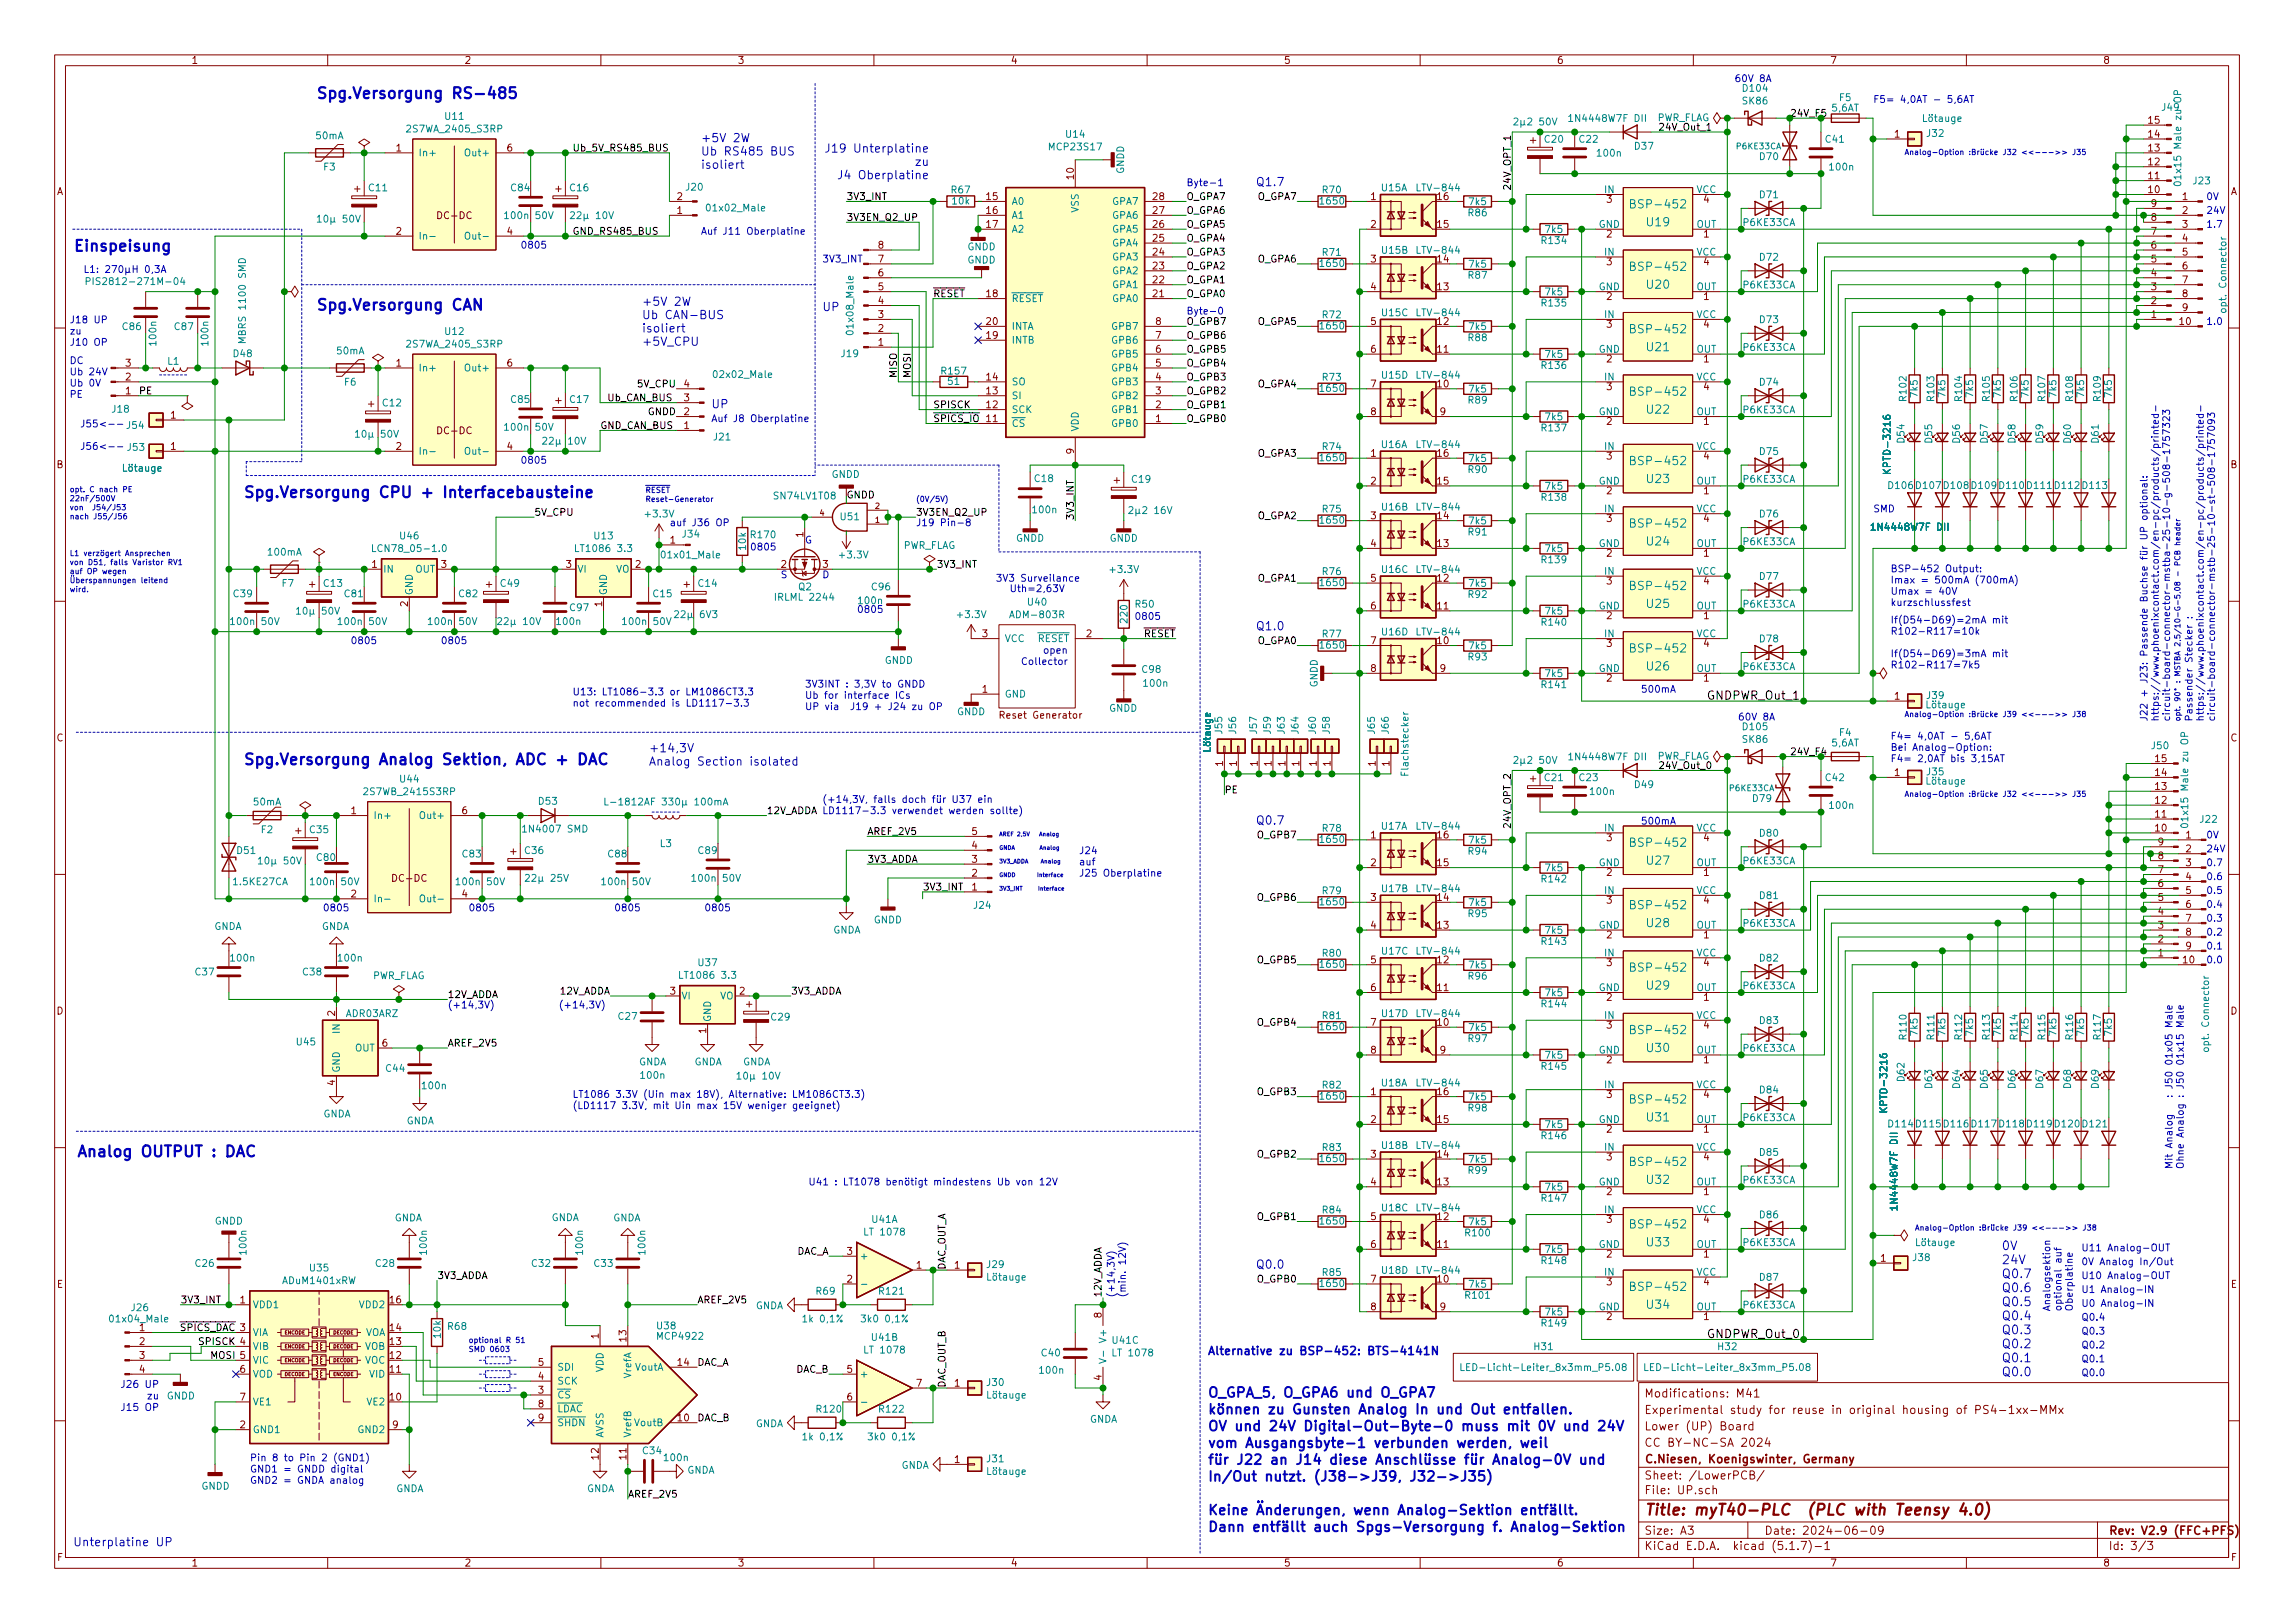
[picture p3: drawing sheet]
<svg xmlns="http://www.w3.org/2000/svg" width="420mm" height="297mm" viewBox="0 0 420 297" stroke-linecap="round" stroke-linejoin="round" font-family="sans-serif">
<defs><g id="words">
<g font-size="2.8" fill="#0000c2">
<text x="57.8" y="18.1">Spg.Versorgung RS-485</text>
<text x="13.3" y="46">Einspeisung</text>
<text x="57.8" y="56.8">Spg.Versorgung CAN</text>
<text x="44.4" y="91.1">Spg.Versorgung CPU + Interfacebausteine</text>
<text x="44.4" y="140">Spg.Versorgung Analog Sektion, ADC + DAC</text>
<text x="14" y="211.7">Analog OUTPUT : DAC</text>
</g>
<text font-size="2.8" fill="#840000" x="301" y="277.3">Title: myT40-PLC (PLC with Teensy 4.0)</text>
<g font-size="2.5" fill="#0000c2">
<text x="221" y="255.8">O_GPA_5, O_GPA6 und O_GPA7</text>
<text x="221" y="258.8">können zu Gunsten Analog In und Out entfallen.</text>
<text x="221" y="261.9">OV und 24V Digital-Out-Byte-0 muss mit 0V und 24V</text>
<text x="221" y="265">vom Ausgangsbyte-1 verbunden werden, weil</text>
<text x="221" y="268.1">für J22 an J14 diese Anschlüsse für Analog-0V und</text>
<text x="221" y="271.1">In/Out nutzt. (J38-&gt;J39, J32-&gt;J35)</text>
<text x="221" y="277.3">Keine Änderungen, wenn Analog-Sektion entfällt.</text>
<text x="221" y="280.4">Dann entfällt auch Spgs-Versorgung f. Analog-Sektion</text>
</g>
<g font-size="2.2" fill="#0000c2">
<text x="366.4" y="228.8">0V</text>
<text x="366.4" y="231.4">24V</text>
<text x="366.4" y="233.9">Q0.7</text>
<text x="366.4" y="236.5">Q0.6</text>
<text x="366.4" y="239.1">Q0.5</text>
<text x="366.4" y="241.6">Q0.4</text>
<text x="366.4" y="244.2">Q0.3</text>
<text x="366.4" y="246.7">Q0.2</text>
<text x="366.4" y="249.3">Q0.1</text>
<text x="366.4" y="251.9">Q0.0</text>
</g>
<g font-size="2.1" fill="#0000c2">
<text x="128.3" y="26">+5V 2W</text>
<text x="128.3" y="28.5">Ub RS485 BUS</text>
<text x="153.7" y="27.9">J19 Unterplatine</text>
<text x="128.3" y="30.9">isoliert</text>
<text x="155.4" y="32.8">J4 Oberplatine</text>
<text x="167.8" y="30.4">zu</text>
<text x="229.9" y="34.1">Q1.7</text>
<text x="117.5" y="56">+5V 2W</text>
<text x="117.5" y="58.4">Ub CAN-BUS</text>
<text x="150.5" y="56.9">UP</text>
<text x="117.5" y="60.8">isoliert</text>
<text x="117.5" y="63.3">+5V_CPU</text>
<text x="130.2" y="74.7">UP</text>
<text x="229.9" y="115.4">Q1.0</text>
<text x="118.7" y="137.7">+14,3V</text>
<text x="118.7" y="140.1">Analog Section isolated</text>
<text x="229.9" y="150.9">Q0.7</text>
<text x="229.9" y="232.2">Q0.0</text>
<text x="221" y="248">Alternative zu BSP-452: BTS-4141N</text>
<text x="13.3" y="283">Unterplatine UP</text>
</g>
<g font-size="2.1" fill="#008484">
<text x="299.2" y="38.1">BSP-452</text>
<text x="301.6" y="41.4">U19</text>
<text x="299.2" y="49.6">BSP-452</text>
<text x="301.6" y="52.8">U20</text>
<text x="299.2" y="61">BSP-452</text>
<text x="301.6" y="64.3">U21</text>
<text x="299.2" y="72.4">BSP-452</text>
<text x="301.6" y="75.7">U22</text>
<text x="299.2" y="85.1">BSP-452</text>
<text x="301.6" y="88.4">U23</text>
<text x="299.2" y="96.6">BSP-452</text>
<text x="301.6" y="99.8">U24</text>
<text x="299.2" y="108">BSP-452</text>
<text x="301.6" y="111.3">U25</text>
<text x="299.2" y="119.4">BSP-452</text>
<text x="301.6" y="122.7">U26</text>
<text x="299.2" y="155">BSP-452</text>
<text x="301.6" y="158.3">U27</text>
<text x="299.2" y="166.4">BSP-452</text>
<text x="301.6" y="169.7">U28</text>
<text x="299.2" y="177.8">BSP-452</text>
<text x="301.6" y="181.1">U29</text>
<text x="299.2" y="189.3">BSP-452</text>
<text x="301.6" y="192.5">U30</text>
<text x="299.2" y="202">BSP-452</text>
<text x="301.6" y="205.2">U31</text>
<text x="299.2" y="213.4">BSP-452</text>
<text x="301.6" y="216.7">U32</text>
<text x="299.2" y="224.8">BSP-452</text>
<text x="301.6" y="228.1">U33</text>
<text x="299.2" y="236.3">BSP-452</text>
<text x="301.6" y="239.5">U34</text>
</g>
<g font-size="2.1">
<text x="312.4" y="128.1">GNDPWR_Out_1</text>
<text x="312.4" y="244.9">GNDPWR_Out_0</text>
</g>
<g font-size="2.1" fill="#840000">
<text x="301" y="255.8">Modifications: M41</text>
<text x="301" y="261.8">Lower (UP) Board</text>
<text x="301" y="258.8">Experimental study for reuse in original housing of PS4-1xx-MMx</text>
<text x="301" y="267.8">C.Niesen, Koenigswinter, Germany</text>
<text x="301" y="264.8">CC BY-NC-SA 2024</text>
<text x="301" y="273.5">File: UP.sch</text>
<text x="301" y="270.8">Sheet: /LowerPCB/</text>
<text x="301" y="280.9">Size: A3</text>
<text x="323" y="280.9">Date: 2024-06-09</text>
<text x="386" y="280.9">Rev: V2.9 (FFC+PFS)</text>
<text x="301" y="283.7">KiCad E.D.A. kicad (5.1.7)-1</text>
<text x="386" y="283.7">Id: 3/3</text>
</g>
<g font-size="1.8" fill="#840000">
<text x="35" y="11.7">1</text>
<text x="85" y="11.7">2</text>
<text x="135" y="11.7">3</text>
<text x="185" y="11.7">4</text>
<text x="235" y="11.7">5</text>
<text x="285" y="11.7">6</text>
<text x="335" y="11.7">7</text>
<text x="385" y="11.7">8</text>
<text x="393.4" y="22.6">15</text>
<text x="72.5" y="27.7">1</text>
<text x="92.9" y="27.7">6</text>
<text x="346.9" y="25.2">1</text>
<text x="393.4" y="27.7">13</text>
<text x="393.4" y="25.2">14</text>
<text x="10.4" y="35.7">A</text>
<text x="196.6" y="32.8" transform="rotate(-90 196.6 32.8)">10</text>
<text x="393.4" y="35.3">10</text>
<text x="393.4" y="32.8">11</text>
<text x="393.4" y="30.3">12</text>
<text x="408.4" y="35.7">A</text>
<text x="80.3" y="40.1">DC-DC</text>
<text x="124" y="39.2">1</text>
<text x="124" y="36.6">2</text>
<text x="180.6" y="36.6">15</text>
<text x="180.6" y="39.2">16</text>
<text x="180.6" y="41.7">17</text>
<text x="211.1" y="41.7">26</text>
<text x="211.1" y="39.2">27</text>
<text x="211.1" y="36.6">28</text>
<text x="251" y="36.6">1</text>
<text x="251" y="41.7">2</text>
<text x="263.2" y="41.7">15</text>
<text x="263.2" y="36.6">16</text>
<text x="294.2" y="37.1">3</text>
<text x="311.9" y="37.1">4</text>
<text x="393.9" y="40.4">8</text>
<text x="393.9" y="37.9">9</text>
<text x="399.6" y="36.6">1</text>
<text x="399.6" y="39.2">2</text>
<text x="399.6" y="41.7">3</text>
<text x="72.5" y="43">2</text>
<text x="92.9" y="43">4</text>
<text x="160.8" y="45.5">8</text>
<text x="211.1" y="46.8">24</text>
<text x="211.1" y="44.2">25</text>
<text x="294.2" y="43.5">2</text>
<text x="311.9" y="43.5">1</text>
<text x="393.9" y="45.5">6</text>
<text x="393.9" y="43">7</text>
<text x="399.6" y="44.2">4</text>
<text x="399.6" y="46.8">5</text>
<text x="160.8" y="53.1">5</text>
<text x="160.8" y="50.6">6</text>
<text x="160.8" y="48">7</text>
<text x="211.1" y="51.9">22</text>
<text x="211.1" y="49.3">23</text>
<text x="251" y="48">3</text>
<text x="251" y="53.1">4</text>
<text x="263.2" y="53.1">13</text>
<text x="263.2" y="48">14</text>
<text x="294.2" y="48.6">3</text>
<text x="311.9" y="48.6">4</text>
<text x="393.9" y="53.1">3</text>
<text x="393.9" y="50.6">4</text>
<text x="393.9" y="48">5</text>
<text x="399.6" y="49.3">6</text>
<text x="399.6" y="51.9">7</text>
<text x="160.8" y="58.2">3</text>
<text x="160.8" y="55.7">4</text>
<text x="180.6" y="54.4">18</text>
<text x="180.6" y="59.5">20</text>
<text x="211.1" y="54.4">21</text>
<text x="211.6" y="59.5">8</text>
<text x="251" y="59.5">5</text>
<text x="263.2" y="59.5">12</text>
<text x="294.2" y="54.9">2</text>
<text x="294.2" y="60">3</text>
<text x="311.9" y="54.9">1</text>
<text x="311.9" y="60">4</text>
<text x="393.9" y="58.2">1</text>
<text x="393.9" y="55.7">2</text>
<text x="399.1" y="59.5">10</text>
<text x="399.6" y="54.4">8</text>
<text x="399.6" y="56.9">9</text>
<text x="160.8" y="63.3">1</text>
<text x="160.8" y="60.7">2</text>
<text x="180.6" y="62">19</text>
<text x="211.6" y="64.6">6</text>
<text x="211.6" y="62">7</text>
<text x="251" y="64.6">6</text>
<text x="263.2" y="64.6">11</text>
<text x="23" y="69.6">2</text>
<text x="23" y="67.1">3</text>
<text x="72.5" y="67.1">1</text>
<text x="92.9" y="67.1">6</text>
<text x="125.2" y="70.9">4</text>
<text x="180.6" y="69.6">14</text>
<text x="211.6" y="69.6">4</text>
<text x="211.6" y="67.1">5</text>
<text x="251" y="70.9">7</text>
<text x="263.2" y="70.9">10</text>
<text x="294.2" y="66.3">2</text>
<text x="294.2" y="71.4">3</text>
<text x="311.9" y="66.3">1</text>
<text x="311.9" y="71.4">4</text>
<text x="23" y="72.2">1</text>
<text x="31.3" y="76.6">1</text>
<text x="125.2" y="76">2</text>
<text x="125.2" y="73.4">3</text>
<text x="180.6" y="77.3">11</text>
<text x="180.6" y="74.7">12</text>
<text x="180.6" y="72.2">13</text>
<text x="211.6" y="77.3">1</text>
<text x="211.6" y="74.7">2</text>
<text x="211.6" y="72.2">3</text>
<text x="251" y="76">8</text>
<text x="263.7" y="76">9</text>
<text x="294.2" y="77.8">2</text>
<text x="311.9" y="77.8">1</text>
<text x="31.3" y="82.3">1</text>
<text x="72.5" y="82.3">2</text>
<text x="80.3" y="79.5">DC-DC</text>
<text x="92.9" y="82.3">4</text>
<text x="125.2" y="78.5">1</text>
<text x="196.6" y="83.1" transform="rotate(-90 196.6 83.1)">9</text>
<text x="251" y="83.6">1</text>
<text x="263.2" y="83.6">16</text>
<text x="10.4" y="85.7">B</text>
<text x="251" y="88.7">2</text>
<text x="263.2" y="88.7">15</text>
<text x="294.2" y="84.1">3</text>
<text x="311.9" y="84.1">4</text>
<text x="408.4" y="85.7">B</text>
<text x="251" y="95">3</text>
<text x="263.2" y="95">14</text>
<text x="294.2" y="95.5">3</text>
<text x="294.2" y="90.5">2</text>
<text x="311.9" y="95.5">4</text>
<text x="311.9" y="90.5">1</text>
<text x="122.7" y="99.5">1</text>
<text x="147.1" y="98.3" transform="rotate(-90 147.1 98.3)">1</text>
<text x="251" y="100.1">4</text>
<text x="263.2" y="100.1">13</text>
<text x="294.2" y="101.9">2</text>
<text x="311.9" y="101.9">1</text>
<text x="68.1" y="103.9">1</text>
<text x="80.8" y="103.9">3</text>
<text x="103.7" y="103.9">3</text>
<text x="116.4" y="103.9">2</text>
<text x="143" y="103.9">2</text>
<text x="150.6" y="103.9">3</text>
<text x="251" y="106.5">5</text>
<text x="263.2" y="106.5">12</text>
<text x="294.2" y="107">3</text>
<text x="311.9" y="107">4</text>
<text x="74.7" y="111" transform="rotate(-90 74.7 111)">2</text>
<text x="110.2" y="111" transform="rotate(-90 110.2 111)">1</text>
<text x="251" y="111.5">6</text>
<text x="263.2" y="111.5">11</text>
<text x="294.2" y="113.3">2</text>
<text x="311.9" y="113.3">1</text>
<text x="179.9" y="116.6">3</text>
<text x="198.9" y="116.6">2</text>
<text x="251" y="117.9">7</text>
<text x="263.2" y="117.9">10</text>
<text x="294.2" y="118.4">3</text>
<text x="311.9" y="118.4">4</text>
<text x="251" y="123">8</text>
<text x="263.7" y="123">9</text>
<text x="294.2" y="124.8">2</text>
<text x="311.9" y="124.8">1</text>
<text x="179.9" y="126.8">1</text>
<text x="183.6" y="131.5">Reset Generator</text>
<text x="346.9" y="128.1">1</text>
<text x="10.4" y="135.7">C</text>
<text x="408.4" y="135.7">C</text>
<text x="223.9" y="140.2" transform="rotate(-90 223.9 140.2)">1</text>
<text x="226.4" y="140.2" transform="rotate(-90 226.4 140.2)">1</text>
<text x="230.3" y="140.2" transform="rotate(-90 230.3 140.2)">1</text>
<text x="232.8" y="140.2" transform="rotate(-90 232.8 140.2)">1</text>
<text x="235.3" y="140.2" transform="rotate(-90 235.3 140.2)">1</text>
<text x="237.9" y="140.2" transform="rotate(-90 237.9 140.2)">1</text>
<text x="241" y="140.2" transform="rotate(-90 241 140.2)">1</text>
<text x="243.6" y="140.2" transform="rotate(-90 243.6 140.2)">1</text>
<text x="251.8" y="140.2" transform="rotate(-90 251.8 140.2)">1</text>
<text x="254.4" y="140.2" transform="rotate(-90 254.4 140.2)">1</text>
<text x="346.9" y="142">1</text>
<text x="394.6" y="142">14</text>
<text x="394.6" y="139.5">15</text>
<text x="64.3" y="149">1</text>
<text x="84.6" y="149">6</text>
<text x="394.6" y="149.6">11</text>
<text x="394.6" y="147.1">12</text>
<text x="394.6" y="144.6">13</text>
<text x="178" y="155.4">4</text>
<text x="178" y="152.8">5</text>
<text x="251" y="153.5">1</text>
<text x="263.2" y="153.5">16</text>
<text x="294.2" y="154">3</text>
<text x="311.9" y="154">4</text>
<text x="394.6" y="152.2">10</text>
<text x="395.1" y="154.7">9</text>
<text x="400.2" y="153.5">1</text>
<text x="400.2" y="156">2</text>
<text x="72.1" y="161.4">DC-DC</text>
<text x="178" y="160.4">2</text>
<text x="178" y="157.9">3</text>
<text x="251" y="158.5">2</text>
<text x="263.2" y="158.5">15</text>
<text x="294.2" y="160.3">2</text>
<text x="311.9" y="160.3">1</text>
<text x="395.1" y="159.8">7</text>
<text x="395.1" y="157.3">8</text>
<text x="400.2" y="158.5">3</text>
<text x="400.2" y="161.1">4</text>
<text x="64.3" y="164.2">2</text>
<text x="84.6" y="164.2">4</text>
<text x="178" y="163">1</text>
<text x="251" y="164.9">3</text>
<text x="263.2" y="164.9">14</text>
<text x="294.2" y="165.4">3</text>
<text x="311.9" y="165.4">4</text>
<text x="395.1" y="167.4">4</text>
<text x="395.1" y="164.9">5</text>
<text x="395.1" y="162.3">6</text>
<text x="400.2" y="163.6">5</text>
<text x="400.2" y="166.2">6</text>
<text x="251" y="170">4</text>
<text x="263.2" y="170">13</text>
<text x="294.2" y="171.7">2</text>
<text x="311.9" y="171.7">1</text>
<text x="395.1" y="172.5">2</text>
<text x="395.1" y="170">3</text>
<text x="400.2" y="168.7">7</text>
<text x="400.2" y="171.2">8</text>
<text x="400.2" y="173.8">9</text>
<text x="251" y="176.3">5</text>
<text x="263.2" y="176.3">12</text>
<text x="294.2" y="176.8">3</text>
<text x="311.9" y="176.8">4</text>
<text x="395.1" y="175">1</text>
<text x="399.7" y="176.3">10</text>
<text x="10.4" y="185.7">D</text>
<text x="61.3" y="185.9" transform="rotate(-90 61.3 185.9)">2</text>
<text x="122.7" y="182">3</text>
<text x="135.4" y="182">2</text>
<text x="251" y="181.4">6</text>
<text x="263.2" y="181.4">11</text>
<text x="294.2" y="183.2">2</text>
<text x="311.9" y="183.2">1</text>
<text x="408.4" y="185.7">D</text>
<text x="70" y="191.6">6</text>
<text x="129.3" y="189.1" transform="rotate(-90 129.3 189.1)">1</text>
<text x="251" y="187.7">7</text>
<text x="263.2" y="187.7">10</text>
<text x="294.2" y="188.3">3</text>
<text x="311.9" y="188.3">4</text>
<text x="251" y="192.8">8</text>
<text x="263.7" y="192.8">9</text>
<text x="294.2" y="194.6">2</text>
<text x="311.9" y="194.6">1</text>
<text x="61.3" y="198.6" transform="rotate(-90 61.3 198.6)">4</text>
<text x="251" y="200.4">1</text>
<text x="263.2" y="200.4">16</text>
<text x="294.2" y="201">3</text>
<text x="311.9" y="201">4</text>
<text x="251" y="205.5">2</text>
<text x="263.2" y="205.5">15</text>
<text x="294.2" y="207.3">2</text>
<text x="311.9" y="207.3">1</text>
<text x="251" y="211.9">3</text>
<text x="263.2" y="211.9">14</text>
<text x="294.2" y="212.4">3</text>
<text x="311.9" y="212.4">4</text>
<text x="251" y="217">4</text>
<text x="263.2" y="217">13</text>
<text x="294.2" y="218.7">2</text>
<text x="311.9" y="218.7">1</text>
<text x="251" y="223.3">5</text>
<text x="263.2" y="223.3">12</text>
<text x="294.2" y="223.8">3</text>
<text x="311.9" y="223.8">4</text>
<text x="155.1" y="229.7">3</text>
<text x="167.8" y="232.2">1</text>
<text x="174.8" y="232.2">1</text>
<text x="251" y="228.4">6</text>
<text x="263.2" y="228.4">11</text>
<text x="294.2" y="230.2">2</text>
<text x="311.9" y="230.2">1</text>
<text x="344.3" y="230.9">1</text>
<text x="10.4" y="235.7">E</text>
<text x="44" y="238.5">1</text>
<text x="71.4" y="238.5">16</text>
<text x="155.1" y="234.7">2</text>
<text x="251" y="234.7">7</text>
<text x="251" y="239.8">8</text>
<text x="263.2" y="234.7">10</text>
<text x="263.7" y="239.8">9</text>
<text x="294.2" y="235.2">3</text>
<text x="311.9" y="235.2">4</text>
<text x="408.4" y="235.7">E</text>
<text x="71.4" y="243.6">14</text>
<text x="109.6" y="245" transform="rotate(-90 109.6 245)">1</text>
<text x="114.7" y="245.5" transform="rotate(-90 114.7 245.5)">13</text>
<text x="201.7" y="241.2" transform="rotate(-90 201.7 241.2)">8</text>
<text x="294.2" y="241.6">2</text>
<text x="311.9" y="241.6">1</text>
<text x="25.6" y="246.2">2</text>
<text x="25.6" y="248.7">3</text>
<text x="25.6" y="251.2">4</text>
<text x="44" y="251.2">6</text>
<text x="71.4" y="251.2">11</text>
<text x="71.4" y="248.7">12</text>
<text x="71.4" y="246.2">13</text>
<text x="98.6" y="250">5</text>
<text x="124.1" y="250">14</text>
<text x="155.1" y="251.2">5</text>
<text x="44" y="256.3">7</text>
<text x="71.4" y="256.3">10</text>
<text x="98.6" y="255.1">3</text>
<text x="98.6" y="252.5">4</text>
<text x="98.6" y="257.6">8</text>
<text x="155.1" y="256.3">6</text>
<text x="167.8" y="253.8">7</text>
<text x="174.8" y="253.8">1</text>
<text x="201.7" y="252.6" transform="rotate(-90 201.7 252.6)">4</text>
<text x="44" y="261.4">2</text>
<text x="71.9" y="261.4">9</text>
<text x="98.6" y="260.1">9</text>
<text x="124.1" y="260.1">10</text>
<text x="109.6" y="267.1" transform="rotate(-90 109.6 267.1)">12</text>
<text x="114.7" y="267.1" transform="rotate(-90 114.7 267.1)">11</text>
<text x="174.8" y="267.8">1</text>
<text x="10.5" y="285.7">F</text>
<text x="35" y="286.7">1</text>
<text x="85" y="286.7">2</text>
<text x="135" y="286.7">3</text>
<text x="185" y="286.7">4</text>
<text x="235" y="286.7">5</text>
<text x="285" y="286.7">6</text>
<text x="335" y="286.7">7</text>
<text x="385" y="286.7">8</text>
<text x="408.5" y="285.7">F</text>
</g>
<g font-size="1.8" fill="#0000c2">
<text x="317.5" y="15">60V 8A</text>
<text x="342.9" y="18.8">F5= 4,0AT - 5,6AT</text>
<text x="217.2" y="34.1">Byte-1</text>
<text x="403.9" y="36.6">0V</text>
<text x="403.9" y="41.7">1.7</text>
<text x="403.9" y="39.2">24V</text>
<text x="95.2" y="45.5">0805</text>
<text x="128.3" y="43">Auf J11 Oberplatine</text>
<text x="15.2" y="49.9">L1: 270µH 0,3A</text>
<text x="150.5" y="48">3V3_INT</text>
<text x="12.7" y="59.2">J18 UP</text>
<text x="217.2" y="57.6">Byte-0</text>
<text x="403.9" y="59.5">1.0</text>
<text x="12.7" y="61.2">zu</text>
<text x="12.7" y="63.3">J10 OP</text>
<text x="12.7" y="66.6">DC</text>
<text x="12.7" y="68.7">Ub 24V</text>
<text x="12.7" y="70.8">Ub 0V</text>
<text x="12.7" y="72.8">PE</text>
<text x="130.2" y="77.3">Auf J8 Oberplatine</text>
<text x="14.6" y="78.2">J55&lt;--</text>
<text x="14.6" y="82.3">J56&lt;--</text>
<text x="95.2" y="84.9">0805</text>
<text x="342.9" y="93.8">SMD</text>
<text x="122.6" y="96.3">auf J36 OP</text>
<text x="138.3" y="100.7">0805</text>
<text x="147.3" y="99.5">G</text>
<text x="167.6" y="96.3">J19 Pin-8</text>
<text x="142.9" y="105.8">S</text>
<text x="150.5" y="105.8">D</text>
<text x="182.2" y="106.5">3V3 Surveilance</text>
<text x="346.1" y="104.7">BSP-452 Output:</text>
<text x="346.1" y="106.8">Imax = 500mA (700mA)</text>
<text x="156.8" y="112.2">0805</text>
<text x="184.8" y="108.4">Uth=2,63V</text>
<text x="207.6" y="113.4">0805</text>
<text x="346.1" y="108.9">Umax = 40V</text>
<text x="346.1" y="110.9">kurzschlussfest</text>
<text x="64.1" y="117.9">0805</text>
<text x="80.6" y="117.9">0805</text>
<text x="191.4" y="119.6">open</text>
<text x="346.1" y="114.1">If(D54-D69)=2mA mit</text>
<text x="346.1" y="116.2">R102-R117=10k</text>
<text x="147.3" y="125.8">3V3INT : 3,3V to GNDD</text>
<text x="187.9" y="121.7">Collector</text>
<text x="346.1" y="120.3">If(D54-D69)=3mA mit</text>
<text x="346.1" y="122.3">R102-R117=7k5</text>
<text x="104.8" y="127.3">U13: LT1086-3.3 or LM1086CT3.3</text>
<text x="104.8" y="129.3">not recommended is LD1117-3.3</text>
<text x="147.3" y="127.9">Ub for interface ICs</text>
<text x="147.3" y="130">UP via J19 + J24 zu OP</text>
<text x="300.4" y="126.8">500mA</text>
<text x="318.1" y="131.9">60V 8A</text>
<text x="352.8" y="129.6">Lötauge</text>
<text x="346.1" y="135.4">F4= 4,0AT - 5,6AT</text>
<text x="346.1" y="137.4">Bei Analog-Option:</text>
<text x="393.2" y="132.1" transform="rotate(-90 393.2 132.1)">J22 + J23: Passende Buchse für UP optional:</text>
<text x="395.2" y="132.1" transform="rotate(-90 395.2 132.1)">https://www.phoenixcontact.com/en-pc/products/printed-</text>
<text x="397.3" y="132.1" transform="rotate(-90 397.3 132.1)">circuit-board-connector-mstba-25-10-g-508-1757323</text>
<text x="401.4" y="132.1" transform="rotate(-90 401.4 132.1)">Passender Stecker :</text>
<text x="403.5" y="132.1" transform="rotate(-90 403.5 132.1)">https://www.phoenixcontact.com/en-pc/products/printed-</text>
<text x="405.5" y="132.1" transform="rotate(-90 405.5 132.1)">circuit-board-connector-mstb-25-10-st-508-1757093</text>
<text x="346.1" y="139.5">F4= 2,0AT bis 3,15AT</text>
<text x="140.3" y="149">12V_ADDA LD1117-3.3 verwendet werden sollte)</text>
<text x="150.5" y="147">(+14,3V, falls doch für U37 ein</text>
<text x="300.4" y="150.9">500mA</text>
<text x="403.9" y="156">24V</text>
<text x="403.9" y="153.5">0V</text>
<text x="197.5" y="156.3">J24</text>
<text x="197.5" y="158.4">auf</text>
<text x="197.5" y="160.4">J25 Oberplatine</text>
<text x="403.9" y="161.1">0.6</text>
<text x="403.9" y="158.5">0.7</text>
<text x="59.1" y="166.8">0805</text>
<text x="85.7" y="166.8">0805</text>
<text x="112.4" y="166.8">0805</text>
<text x="128.9" y="166.8">0805</text>
<text x="403.9" y="163.6">0.5</text>
<text x="403.9" y="166.2">0.4</text>
<text x="403.9" y="171.2">0.2</text>
<text x="403.9" y="168.7">0.3</text>
<text x="403.9" y="173.8">0.1</text>
<text x="403.9" y="176.3">0.0</text>
<text x="81.9" y="184.6">(+14,3V)</text>
<text x="102.2" y="184.6">(+14,3V)</text>
<text x="104.8" y="200.9">LT1086 3.3V (Uin max 18V), Alternative: LM1086CT3.3)</text>
<text x="104.8" y="203">(LD1117 3.3V, mit Uin max 15V weniger geeignet)</text>
<text x="397.7" y="204.2" transform="rotate(-90 397.7 204.2)">: J50 01x05 Male</text>
<text x="397.7" y="214" transform="rotate(-90 397.7 214)">Mit Analog</text>
<text x="399.8" y="214" transform="rotate(-90 399.8 214)">Ohne Analog : J50 01x15 Male</text>
<text x="148" y="217">U41 : LT1078 benötigt mindestens Ub von 12V</text>
<text x="381" y="229">U11 Analog-OUT</text>
<text x="381" y="231.6">0V Analog In/Out</text>
<text x="204.1" y="237.5" transform="rotate(-90 204.1 237.5)">(+14,3V)</text>
<text x="206.1" y="237.5" transform="rotate(-90 206.1 237.5)">(min. 12V)</text>
<text x="381" y="239.2">U0 Analog-IN</text>
<text x="381" y="236.6">U1 Analog-IN</text>
<text x="381" y="234.1">U10 Analog-OUT</text>
<text x="375.4" y="240.1" transform="rotate(-90 375.4 240.1)">Analogsektion</text>
<text x="377.4" y="240.1" transform="rotate(-90 377.4 240.1)">optional auf</text>
<text x="379.5" y="240.1" transform="rotate(-90 379.5 240.1)">Oberplatine</text>
<text x="381" y="244.3">Q0.3</text>
<text x="381" y="241.7">Q0.4</text>
<text x="381" y="251.9">Q0.0</text>
<text x="381" y="249.3">Q0.1</text>
<text x="381" y="246.8">Q0.2</text>
<text x="23.2" y="254">J26 UP</text>
<text x="27.2" y="256.1">zu</text>
<text x="23.1" y="258.2">J15 OP</text>
<text x="45.7" y="267.4">Pin 8 to Pin 2 (GND1)</text>
<text x="45.7" y="269.5">GND1 = GNDD digital</text>
<text x="45.7" y="271.6">GND2 = GNDA analog</text>
</g>
<g font-size="1.8" fill="#008484">
<text x="319.2" y="16.8">D104</text>
<text x="81.6" y="21.9">U11</text>
<text x="277.7" y="22.9">2µ2 50V</text>
<text x="287.9" y="22.3">1N4448W7F DII</text>
<text x="303.3" y="22.2">PWR_FLAG</text>
<text x="319.1" y="19.1">SK86</text>
<text x="335.4" y="20.4">5,6AT</text>
<text x="336.8" y="18.5">F5</text>
<text x="352.1" y="22.3">Lötauge</text>
<text x="395.9" y="20.3">J49</text>
<text x="57.9" y="25.5">50mA</text>
<text x="74.9" y="24.2">2S7WA_2405_S3RP</text>
<text x="76.6" y="28.6">In+</text>
<text x="85.7" y="28.6">Out+</text>
<text x="192.3" y="27.5">MCP23S17</text>
<text x="195.2" y="25.2">U14</text>
<text x="282.9" y="26.1">C20</text>
<text x="289.2" y="26.1">C22</text>
<text x="292.6" y="28.7">100n</text>
<text x="299.3" y="27.4">D37</text>
<text x="322.2" y="29.3">D70</text>
<text x="334.3" y="26.1">C41</text>
<text x="352.8" y="25.1">J32</text>
<text x="59.3" y="31.2">F3</text>
<text x="67.6" y="35">C11</text>
<text x="93.6" y="35">C84</text>
<text x="104.4" y="35">C16</text>
<text x="125.7" y="34.9">J20</text>
<text x="174.2" y="35.4">R67</text>
<text x="205.8" y="31.8" transform="rotate(-90 205.8 31.8)">GNDD</text>
<text x="242.2" y="35.4">R70</text>
<text x="253" y="35">U15A</text>
<text x="259.9" y="35">LTV-844</text>
<text x="293.8" y="35.3">IN</text>
<text x="310.6" y="35.3">VCC</text>
<text x="335.1" y="31.2">100n</text>
<text x="399.3" y="32.7" transform="rotate(-90 399.3 32.7)">01x15 Male zu OP</text>
<text x="401.6" y="33.7">J23</text>
<text x="58.6" y="40.7">10µ 50V</text>
<text x="92.9" y="40.1">100n 50V</text>
<text x="105" y="40.1">22µ 10V</text>
<text x="129.8" y="38.7">01x02_Male</text>
<text x="174.4" y="37.4">10k</text>
<text x="185.2" y="37.5">A0</text>
<text x="185.2" y="40">A1</text>
<text x="197.5" y="38.9" transform="rotate(-90 197.5 38.9)">VSS</text>
<text x="203.7" y="40">GPA6</text>
<text x="203.7" y="37.5">GPA7</text>
<text x="241.9" y="37.4">1650</text>
<text x="268.9" y="39.6">R86</text>
<text x="269" y="37.6">7k5</text>
<text x="292.7" y="41.7">GND</text>
<text x="310.6" y="41.7">OUT</text>
<text x="319.3" y="41.4">P6KE33CA</text>
<text x="322.2" y="36.3">D71</text>
<text x="76.6" y="43.9">In-</text>
<text x="86.2" y="43.9">Out-</text>
<text x="177.1" y="45.8">GNDD</text>
<text x="185.2" y="42.6">A2</text>
<text x="203.7" y="47.7">GPA3</text>
<text x="203.7" y="45.1">GPA4</text>
<text x="203.7" y="42.6">GPA5</text>
<text x="242.2" y="46.8">R71</text>
<text x="253.1" y="46.4">U15B</text>
<text x="259.9" y="46.4">LTV-844</text>
<text x="282.4" y="44.7">R134</text>
<text x="283" y="42.6">7k5</text>
<text x="293.8" y="46.8">IN</text>
<text x="310.6" y="46.8">VCC</text>
<text x="322.2" y="47.7">D72</text>
<text x="17.6" y="52.2">PIS2812-271M-04</text>
<text x="177.1" y="48.2">GNDD</text>
<text x="203.7" y="52.7">GPA1</text>
<text x="203.7" y="50.2">GPA2</text>
<text x="241.9" y="48.9">1650</text>
<text x="268.9" y="51">R87</text>
<text x="269" y="49">7k5</text>
<text x="292.7" y="53.1">GND</text>
<text x="310.6" y="53.1">OUT</text>
<text x="319.3" y="52.8">P6KE33CA</text>
<text x="185.2" y="55.3">RESET</text>
<text x="203.7" y="55.3">GPA0</text>
<text x="242.2" y="58.3">R72</text>
<text x="253.1" y="57.9">U15C</text>
<text x="259.9" y="57.9">LTV-844</text>
<text x="282.4" y="56.1">R135</text>
<text x="283" y="54.1">7k5</text>
<text x="293.8" y="58.2">IN</text>
<text x="310.6" y="58.2">VCC</text>
<text x="322.2" y="59.1">D73</text>
<text x="407.6" y="56.6" transform="rotate(-90 407.6 56.6)">opt. Connector</text>
<text x="22.5" y="60.4">C86</text>
<text x="28.6" y="63.1" transform="rotate(-90 28.6 63.1)">100n</text>
<text x="32" y="60.4">C87</text>
<text x="38.2" y="63.1" transform="rotate(-90 38.2 63.1)">100n</text>
<text x="42.8" y="65.4">D48</text>
<text x="45" y="62.1" transform="rotate(-90 45 62.1)">MBRS 1100 SMD</text>
<text x="61.7" y="64.9">50mA</text>
<text x="74.9" y="63.6">2S7WA_2405_S3RP</text>
<text x="81.6" y="61.3">U12</text>
<text x="154.1" y="65.4">J19</text>
<text x="156.3" y="60.8" transform="rotate(-90 156.3 60.8)">01x08_Male</text>
<text x="185.2" y="62.9">INTB</text>
<text x="185.2" y="60.4">INTA</text>
<text x="203.7" y="65.4">GPB5</text>
<text x="203.7" y="62.9">GPB6</text>
<text x="203.7" y="60.4">GPB7</text>
<text x="241.9" y="60.3">1650</text>
<text x="268.9" y="62.4">R88</text>
<text x="269" y="60.4">7k5</text>
<text x="283" y="65.5">7k5</text>
<text x="292.7" y="64.6">GND</text>
<text x="310.6" y="64.6">OUT</text>
<text x="319.3" y="64.2">P6KE33CA</text>
<text x="30.7" y="66.8">L1</text>
<text x="63.1" y="70.6">F6</text>
<text x="76.6" y="68">In+</text>
<text x="85.7" y="68">Out+</text>
<text x="131" y="69.2">02x02_Male</text>
<text x="172.5" y="68.5">R157</text>
<text x="173.6" y="70.4">51</text>
<text x="185.2" y="70.5">SO</text>
<text x="203.7" y="70.5">GPB3</text>
<text x="203.7" y="68">GPB4</text>
<text x="241.9" y="71.7">1650</text>
<text x="242.2" y="69.7">R73</text>
<text x="253.1" y="69.3">U15D</text>
<text x="259.9" y="69.3">LTV-844</text>
<text x="269" y="71.8">7k5</text>
<text x="282.4" y="67.5">R136</text>
<text x="293.8" y="69.6">IN</text>
<text x="310.6" y="69.6">VCC</text>
<text x="322.2" y="70.6">D74</text>
<text x="20.6" y="75.5">J18</text>
<text x="70.1" y="74.4">C12</text>
<text x="93.6" y="73.7">C85</text>
<text x="104.4" y="73.7">C17</text>
<text x="185.2" y="75.6">SCK</text>
<text x="185.2" y="73.1">SI</text>
<text x="203.7" y="75.6">GPB1</text>
<text x="203.7" y="73.1">GPB2</text>
<text x="268.9" y="73.9">R89</text>
<text x="283" y="76.9">7k5</text>
<text x="292.7" y="76">GND</text>
<text x="310.6" y="76">OUT</text>
<text x="319.3" y="75.7">P6KE33CA</text>
<text x="349" y="73.3" transform="rotate(-90 349 73.3)">R102</text>
<text x="351.1" y="72.6" transform="rotate(-90 351.1 72.6)">7k5</text>
<text x="354.1" y="73.3" transform="rotate(-90 354.1 73.3)">R103</text>
<text x="356.2" y="72.6" transform="rotate(-90 356.2 72.6)">7k5</text>
<text x="359.2" y="73.3" transform="rotate(-90 359.2 73.3)">R104</text>
<text x="361.2" y="72.6" transform="rotate(-90 361.2 72.6)">7k5</text>
<text x="364.3" y="73.3" transform="rotate(-90 364.3 73.3)">R105</text>
<text x="366.3" y="72.6" transform="rotate(-90 366.3 72.6)">7k5</text>
<text x="369.4" y="73.3" transform="rotate(-90 369.4 73.3)">R106</text>
<text x="371.4" y="72.6" transform="rotate(-90 371.4 72.6)">7k5</text>
<text x="374.4" y="73.3" transform="rotate(-90 374.4 73.3)">R107</text>
<text x="376.5" y="72.6" transform="rotate(-90 376.5 72.6)">7k5</text>
<text x="379.5" y="73.3" transform="rotate(-90 379.5 73.3)">R108</text>
<text x="381.6" y="72.6" transform="rotate(-90 381.6 72.6)">7k5</text>
<text x="384.6" y="73.3" transform="rotate(-90 384.6 73.3)">R109</text>
<text x="386.6" y="72.6" transform="rotate(-90 386.6 72.6)">7k5</text>
<text x="23.3" y="78.5">J54</text>
<text x="23.4" y="82.5">J53</text>
<text x="65.6" y="80.1">10µ 50V</text>
<text x="76.6" y="83.2">In-</text>
<text x="86.2" y="83.2">Out-</text>
<text x="92.9" y="78.8">100n 50V</text>
<text x="99.9" y="81.4">22µ 10V</text>
<text x="130.7" y="80.6">J21</text>
<text x="185.2" y="78.1">CS</text>
<text x="197.5" y="79" transform="rotate(-90 197.5 79)">VDD</text>
<text x="203.7" y="78.1">GPB0</text>
<text x="242.2" y="82.4">R74</text>
<text x="253" y="82">U16A</text>
<text x="259.9" y="82">LTV-844</text>
<text x="282.4" y="79">R137</text>
<text x="293.8" y="82.3">IN</text>
<text x="310.6" y="82.3">VCC</text>
<text x="322.2" y="83.3">D75</text>
<text x="348.7" y="81" transform="rotate(-90 348.7 81)">D54</text>
<text x="353.7" y="81" transform="rotate(-90 353.7 81)">D55</text>
<text x="358.8" y="81" transform="rotate(-90 358.8 81)">D56</text>
<text x="363.9" y="81" transform="rotate(-90 363.9 81)">D57</text>
<text x="369" y="81" transform="rotate(-90 369 81)">D58</text>
<text x="374.1" y="81" transform="rotate(-90 374.1 81)">D59</text>
<text x="379.1" y="81" transform="rotate(-90 379.1 81)">D60</text>
<text x="384.2" y="81" transform="rotate(-90 384.2 81)">D61</text>
<text x="22.6" y="86.3">Lötauge</text>
<text x="152.2" y="87.5">GNDD</text>
<text x="189.5" y="88.2">C18</text>
<text x="207.3" y="88.4">C19</text>
<text x="241.9" y="84.4">1650</text>
<text x="268.9" y="86.6">R90</text>
<text x="269" y="84.5">7k5</text>
<text x="283" y="89.6">7k5</text>
<text x="292.7" y="88.7">GND</text>
<text x="310.6" y="88.7">OUT</text>
<text x="319.3" y="88.4">P6KE33CA</text>
<text x="345.8" y="89.5">D106</text>
<text x="346.1" y="86" transform="rotate(-90 346.1 86)">KPTD-3216</text>
<text x="350.9" y="89.5">D107</text>
<text x="356" y="89.5">D108</text>
<text x="361.1" y="89.5">D109</text>
<text x="366.2" y="89.5">D110</text>
<text x="371.2" y="89.5">D111</text>
<text x="376.3" y="89.5">D112</text>
<text x="381.4" y="89.5">D113</text>
<text x="118.3" y="94.7">+3.3V</text>
<text x="142" y="91.4">SN74LV1T08</text>
<text x="153.9" y="95.2">U51</text>
<text x="189.2" y="93.9">100n</text>
<text x="207.2" y="94.1">2µ2 16V</text>
<text x="241.9" y="95.8">1650</text>
<text x="242.2" y="93.8">R75</text>
<text x="253.1" y="93.4">U16B</text>
<text x="259.9" y="93.4">LTV-844</text>
<text x="269" y="96">7k5</text>
<text x="282.4" y="91.7">R138</text>
<text x="293.8" y="93.8">IN</text>
<text x="310.6" y="93.8">VCC</text>
<text x="322.2" y="94.7">D76</text>
<text x="49.2" y="101.7">100mA</text>
<text x="69.1" y="101">LCN78_05-1.0</text>
<text x="73.3" y="98.7">U46</text>
<text x="106" y="101">LT1086 3.3</text>
<text x="108.9" y="98.7">U13</text>
<text x="125" y="98.4">J34</text>
<text x="136.6" y="100.6" transform="rotate(-90 136.6 100.6)">10k</text>
<text x="137.6" y="98.5">R170</text>
<text x="165.2" y="100.5">PWR_FLAG</text>
<text x="186" y="99.1">GNDD</text>
<text x="203.1" y="99.1">GNDD</text>
<text x="268.9" y="98">R91</text>
<text x="283" y="101.1">7k5</text>
<text x="292.7" y="100.1">GND</text>
<text x="310.6" y="100.1">OUT</text>
<text x="319.3" y="99.8">P6KE33CA</text>
<text x="343.3" y="97.1">1N4448W7F DII</text>
<text x="51.7" y="107.4">F7</text>
<text x="59.3" y="107.4">C13</text>
<text x="70.1" y="104.8">IN</text>
<text x="76" y="104.8">OUT</text>
<text x="91.7" y="107.4">C49</text>
<text x="105.7" y="104.8">VI</text>
<text x="112.8" y="104.8">VO</text>
<text x="121.5" y="102.2">01x01_Male</text>
<text x="127.9" y="107.4">C14</text>
<text x="153.9" y="102.2">+3.3V</text>
<text x="203.4" y="104.9">+3.3V</text>
<text x="241.9" y="107.3">1650</text>
<text x="242.2" y="105.2">R76</text>
<text x="253.1" y="104.9">U16C</text>
<text x="259.9" y="104.9">LTV-844</text>
<text x="269" y="107.4">7k5</text>
<text x="282.4" y="103.1">R139</text>
<text x="293.8" y="105.2">IN</text>
<text x="310.6" y="105.2">VCC</text>
<text x="322.2" y="106.1">D77</text>
<text x="42.8" y="109.3">C39</text>
<text x="54.8" y="112.5">10µ 50V</text>
<text x="63.1" y="109.3">C81</text>
<text x="75.6" y="109" transform="rotate(-90 75.6 109)">GND</text>
<text x="84.1" y="109.3">C82</text>
<text x="104.4" y="111.8">C97</text>
<text x="111.1" y="109" transform="rotate(-90 111.1 109)">GND</text>
<text x="119.7" y="109.3">C15</text>
<text x="124.1" y="113.1">22µ 6V3</text>
<text x="142.4" y="109.9">IRLML 2244</text>
<text x="146.2" y="108">Q2</text>
<text x="157.3" y="110.6">100n</text>
<text x="159.7" y="108">C96</text>
<text x="175.5" y="113.1">+3.3V</text>
<text x="185.4" y="113.1">ADM-803R</text>
<text x="188.2" y="110.8">U40</text>
<text x="206.4" y="113.9" transform="rotate(-90 206.4 113.9)">220</text>
<text x="207.9" y="111.2">R50</text>
<text x="268.9" y="109.4">R92</text>
<text x="283" y="112.5">7k5</text>
<text x="292.7" y="111.5">GND</text>
<text x="310.6" y="111.5">OUT</text>
<text x="319.3" y="111.2">P6KE33CA</text>
<text x="42.8" y="114.4">100n 50V</text>
<text x="62.5" y="114.4">100n 50V</text>
<text x="79" y="114.4">100n 50V</text>
<text x="91.7" y="114.4">22µ 10V</text>
<text x="102.1" y="114.4">100n</text>
<text x="114.5" y="114.4">100n 50V</text>
<text x="183.9" y="117.5">VCC</text>
<text x="189.9" y="117.5">RESET</text>
<text x="241.9" y="118.7">1650</text>
<text x="242.2" y="116.7">R77</text>
<text x="253.1" y="116.3">U16D</text>
<text x="259.9" y="116.3">LTV-844</text>
<text x="269" y="118.8">7k5</text>
<text x="282.4" y="114.5">R140</text>
<text x="293.8" y="116.6">IN</text>
<text x="310.6" y="116.6">VCC</text>
<text x="322.2" y="117.6">D78</text>
<text x="162" y="121.5">GNDD</text>
<text x="209.2" y="123.2">C98</text>
<text x="209.5" y="125.7">100n</text>
<text x="241.2" y="125.8" transform="rotate(-90 241.2 125.8)">GNDD</text>
<text x="268.9" y="120.9">R93</text>
<text x="282.4" y="125.9">R141</text>
<text x="283" y="123.9">7k5</text>
<text x="292.7" y="123">GND</text>
<text x="310.6" y="123">OUT</text>
<text x="319.3" y="122.6">P6KE33CA</text>
<text x="175.2" y="130.9">GNDD</text>
<text x="183.9" y="127.7">GND</text>
<text x="203" y="130.3">GNDD</text>
<text x="352.8" y="127.9">J39</text>
<text x="221.7" y="137.5" transform="rotate(-90 221.7 137.5)">Lötauge</text>
<text x="223.8" y="134.2" transform="rotate(-90 223.8 134.2)">J55</text>
<text x="226.3" y="134.2" transform="rotate(-90 226.3 134.2)">J56</text>
<text x="230.1" y="134.2" transform="rotate(-90 230.1 134.2)">J57</text>
<text x="232.7" y="134.2" transform="rotate(-90 232.7 134.2)">J59</text>
<text x="235.2" y="134.2" transform="rotate(-90 235.2 134.2)">J63</text>
<text x="237.7" y="134.2" transform="rotate(-90 237.7 134.2)">J64</text>
<text x="240.9" y="134.2" transform="rotate(-90 240.9 134.2)">J60</text>
<text x="243.5" y="134.2" transform="rotate(-90 243.5 134.2)">J58</text>
<text x="251.7" y="134.2" transform="rotate(-90 251.7 134.2)">J65</text>
<text x="254.3" y="134.2" transform="rotate(-90 254.3 134.2)">J66</text>
<text x="319.1" y="136">SK86</text>
<text x="319.2" y="133.6">D105</text>
<text x="335.4" y="136.6">5,6AT</text>
<text x="336.8" y="134.7">F4</text>
<text x="394" y="137.1">J50</text>
<text x="73.3" y="143.2">U44</text>
<text x="257.9" y="141.6" transform="rotate(-90 257.9 141.6)">Flachstecker</text>
<text x="277.7" y="139.8">2µ2 50V</text>
<text x="282.9" y="143">C21</text>
<text x="287.9" y="139.2">1N4448W7F DII</text>
<text x="289.2" y="143">C23</text>
<text x="303.3" y="139">PWR_FLAG</text>
<text x="334.3" y="143">C42</text>
<text x="352.8" y="143.6">Lötauge</text>
<text x="352.8" y="141.9">J35</text>
<text x="46.5" y="147.4">50mA</text>
<text x="67.1" y="145.5">2S7WB_2415S3RP</text>
<text x="68.3" y="149.9">In+</text>
<text x="77.4" y="149.9">Out+</text>
<text x="98.7" y="147.3">D53</text>
<text x="112.5" y="147.4">L-1812AF 330µ 100mA</text>
<text x="291.3" y="145.5">100n</text>
<text x="299.3" y="144.2">D49</text>
<text x="321" y="146.8">D79</text>
<text x="335.1" y="148">100n</text>
<text x="47.9" y="152.5">F2</text>
<text x="56.8" y="152.5">C35</text>
<text x="96.3" y="152.4">1N4007 SMD</text>
<text x="120.9" y="155">L3</text>
<text x="241.9" y="154.3">1650</text>
<text x="242.2" y="152.2">R78</text>
<text x="253" y="151.9">U17A</text>
<text x="259.9" y="151.9">LTV-844</text>
<text x="269" y="154.4">7k5</text>
<text x="293.8" y="152.2">IN</text>
<text x="310.6" y="152.2">VCC</text>
<text x="322.2" y="153.1">D80</text>
<text x="400.6" y="150.2" transform="rotate(-90 400.6 150.2)">01x15 Male zu OP</text>
<text x="402.9" y="150.6">J22</text>
<text x="43.5" y="156.3">D51</text>
<text x="47.9" y="158.2">10µ 50V</text>
<text x="58.1" y="157.6">C80</text>
<text x="84.7" y="156.9">C83</text>
<text x="96.2" y="156.3">C36</text>
<text x="96.7" y="161.4">22µ 25V</text>
<text x="111.4" y="156.9">C88</text>
<text x="127.2" y="161.4">100n 50V</text>
<text x="127.9" y="156.3">C89</text>
<text x="268.9" y="156.4">R94</text>
<text x="282.4" y="161.5">R142</text>
<text x="283" y="159.5">7k5</text>
<text x="292.7" y="158.5">GND</text>
<text x="310.6" y="158.5">OUT</text>
<text x="319.3" y="158.2">P6KE33CA</text>
<text x="42.9" y="162">1.5KE27CA</text>
<text x="57.4" y="162">100n 50V</text>
<text x="68.3" y="165.1">In-</text>
<text x="77.9" y="165.1">Out-</text>
<text x="84" y="162">100n 50V</text>
<text x="110.7" y="162">100n 50V</text>
<text x="178.4" y="166.3">J24</text>
<text x="241.9" y="165.7">1650</text>
<text x="242.2" y="163.7">R79</text>
<text x="253.1" y="163.3">U17B</text>
<text x="259.9" y="163.3">LTV-844</text>
<text x="268.9" y="167.9">R95</text>
<text x="269" y="165.8">7k5</text>
<text x="293.8" y="163.6">IN</text>
<text x="310.6" y="163.6">VCC</text>
<text x="322.2" y="164.6">D81</text>
<text x="39.2" y="170.2">GNDA</text>
<text x="58.9" y="170.2">GNDA</text>
<text x="152.5" y="170.9">GNDA</text>
<text x="160" y="169">GNDD</text>
<text x="282.4" y="172.9">R143</text>
<text x="283" y="170.9">7k5</text>
<text x="292.7" y="170">GND</text>
<text x="310.6" y="170">OUT</text>
<text x="319.3" y="169.6">P6KE33CA</text>
<text x="35.8" y="178.5">C37</text>
<text x="42.4" y="176">100n</text>
<text x="55.5" y="178.5">C38</text>
<text x="62.1" y="176">100n</text>
<text x="68.1" y="179.2">PWR_FLAG</text>
<text x="125" y="179.1">LT1086 3.3</text>
<text x="127.9" y="176.8">U37</text>
<text x="241.9" y="177.1">1650</text>
<text x="242.2" y="175.1">R80</text>
<text x="253.1" y="174.7">U17C</text>
<text x="259.9" y="174.7">LTV-844</text>
<text x="268.9" y="179.3">R96</text>
<text x="269" y="177.3">7k5</text>
<text x="293.8" y="175">IN</text>
<text x="310.6" y="175">VCC</text>
<text x="322.2" y="176">D82</text>
<text x="124.7" y="182.9">VI</text>
<text x="131.8" y="182.9">VO</text>
<text x="282.4" y="184.4">R144</text>
<text x="283" y="182.3">7k5</text>
<text x="292.7" y="181.4">GND</text>
<text x="310.6" y="181.4">OUT</text>
<text x="319.3" y="181.1">P6KE33CA</text>
<text x="54.4" y="191.3">U45</text>
<text x="62.2" y="189" transform="rotate(-90 62.2 189)">IN</text>
<text x="63.4" y="186.1">ADR03ARZ</text>
<text x="113.3" y="186.7">C27</text>
<text x="130.2" y="187.1" transform="rotate(-90 130.2 187.1)">GND</text>
<text x="141.2" y="186.8">C29</text>
<text x="241.9" y="188.6">1650</text>
<text x="242.2" y="186.5">R81</text>
<text x="253.1" y="186.1">U17D</text>
<text x="259.9" y="186.1">LTV-844</text>
<text x="268.9" y="190.7">R97</text>
<text x="269" y="188.7">7k5</text>
<text x="293.8" y="186.5">IN</text>
<text x="310.6" y="186.5">VCC</text>
<text x="322.2" y="187.4">D83</text>
<text x="349" y="190.1" transform="rotate(-90 349 190.1)">R110</text>
<text x="351.1" y="189.5" transform="rotate(-90 351.1 189.5)">7k5</text>
<text x="354.1" y="190.1" transform="rotate(-90 354.1 190.1)">R111</text>
<text x="356.2" y="189.5" transform="rotate(-90 356.2 189.5)">7k5</text>
<text x="359.2" y="190.1" transform="rotate(-90 359.2 190.1)">R112</text>
<text x="361.2" y="189.5" transform="rotate(-90 361.2 189.5)">7k5</text>
<text x="364.3" y="190.1" transform="rotate(-90 364.3 190.1)">R113</text>
<text x="366.3" y="189.5" transform="rotate(-90 366.3 189.5)">7k5</text>
<text x="369.4" y="190.1" transform="rotate(-90 369.4 190.1)">R114</text>
<text x="371.4" y="189.5" transform="rotate(-90 371.4 189.5)">7k5</text>
<text x="374.4" y="190.1" transform="rotate(-90 374.4 190.1)">R115</text>
<text x="376.5" y="189.5" transform="rotate(-90 376.5 189.5)">7k5</text>
<text x="379.5" y="190.1" transform="rotate(-90 379.5 190.1)">R116</text>
<text x="381.6" y="189.5" transform="rotate(-90 381.6 189.5)">7k5</text>
<text x="384.6" y="190.1" transform="rotate(-90 384.6 190.1)">R117</text>
<text x="386.6" y="189.5" transform="rotate(-90 386.6 189.5)">7k5</text>
<text x="404.4" y="191.9" transform="rotate(-90 404.4 191.9)">opt. Connector</text>
<text x="62.2" y="196.4" transform="rotate(-90 62.2 196.4)">GND</text>
<text x="65" y="192.4">OUT</text>
<text x="70.7" y="196.2">C44</text>
<text x="116.9" y="195">GNDA</text>
<text x="117.4" y="197.4">100n</text>
<text x="127.1" y="195">GNDA</text>
<text x="135.5" y="197.6">10µ 10V</text>
<text x="136" y="195">GNDA</text>
<text x="282.4" y="195.8">R145</text>
<text x="283" y="193.8">7k5</text>
<text x="292.7" y="192.8">GND</text>
<text x="310.6" y="192.8">OUT</text>
<text x="319.3" y="192.5">P6KE33CA</text>
<text x="348.7" y="197.9" transform="rotate(-90 348.7 197.9)">D62</text>
<text x="77.4" y="199.4">100n</text>
<text x="241.9" y="201.3">1650</text>
<text x="242.2" y="199.2">R82</text>
<text x="253" y="198.8">U18A</text>
<text x="259.9" y="198.8">LTV-844</text>
<text x="268.9" y="203.4">R98</text>
<text x="269" y="201.4">7k5</text>
<text x="293.8" y="199.2">IN</text>
<text x="310.6" y="199.2">VCC</text>
<text x="322.2" y="200.1">D84</text>
<text x="345.5" y="202.9" transform="rotate(-90 345.5 202.9)">KPTD-3216</text>
<text x="353.7" y="199.1" transform="rotate(-90 353.7 199.1)">D63</text>
<text x="358.8" y="199.1" transform="rotate(-90 358.8 199.1)">D64</text>
<text x="363.9" y="199.1" transform="rotate(-90 363.9 199.1)">D65</text>
<text x="369" y="199.1" transform="rotate(-90 369 199.1)">D66</text>
<text x="374.1" y="199.1" transform="rotate(-90 374.1 199.1)">D67</text>
<text x="379.1" y="199.1" transform="rotate(-90 379.1 199.1)">D68</text>
<text x="384.2" y="199.1" transform="rotate(-90 384.2 199.1)">D69</text>
<text x="59.1" y="204.5">GNDA</text>
<text x="74.4" y="205.8">GNDA</text>
<text x="282.4" y="208.5">R146</text>
<text x="283" y="206.5">7k5</text>
<text x="292.7" y="205.5">GND</text>
<text x="310.6" y="205.5">OUT</text>
<text x="319.3" y="205.2">P6KE33CA</text>
<text x="345.8" y="206.3">D114</text>
<text x="350.9" y="206.3">D115</text>
<text x="356" y="206.3">D116</text>
<text x="361.1" y="206.3">D117</text>
<text x="366.2" y="206.3">D118</text>
<text x="371.2" y="206.3">D119</text>
<text x="376.3" y="206.3">D120</text>
<text x="381.4" y="206.3">D121</text>
<text x="241.9" y="212.7">1650</text>
<text x="242.2" y="210.7">R83</text>
<text x="253.1" y="210.3">U18B</text>
<text x="259.9" y="210.3">LTV-844</text>
<text x="268.9" y="214.8">R99</text>
<text x="269" y="212.8">7k5</text>
<text x="293.8" y="210.6">IN</text>
<text x="310.6" y="210.6">VCC</text>
<text x="322.2" y="211.5">D85</text>
<text x="253.1" y="221.7">U18C</text>
<text x="259.9" y="221.7">LTV-844</text>
<text x="282.4" y="219.9">R147</text>
<text x="283" y="217.9">7k5</text>
<text x="292.7" y="217">GND</text>
<text x="310.6" y="217">OUT</text>
<text x="319.3" y="216.6">P6KE33CA</text>
<text x="347.4" y="220.7" transform="rotate(-90 347.4 220.7)">1N4448W7F DII</text>
<text x="39.3" y="224.1">GNDD</text>
<text x="72.2" y="223.5">GNDA</text>
<text x="100.9" y="223.5">GNDA</text>
<text x="112.2" y="223.5">GNDA</text>
<text x="158.6" y="226.1">LT 1078</text>
<text x="159.7" y="223.8">U41A</text>
<text x="241.9" y="224.1">1650</text>
<text x="242.2" y="222.1">R84</text>
<text x="268.4" y="226.3">R100</text>
<text x="269" y="224.2">7k5</text>
<text x="293.8" y="222">IN</text>
<text x="310.6" y="222">VCC</text>
<text x="322.2" y="223">D86</text>
<text x="35.8" y="231.9">C26</text>
<text x="45.1" y="229.4" transform="rotate(-90 45.1 229.4)">100n</text>
<text x="56.8" y="232.7">U35</text>
<text x="68.9" y="231.9">C28</text>
<text x="78.2" y="229.4" transform="rotate(-90 78.2 229.4)">100n</text>
<text x="97.4" y="231.9">C32</text>
<text x="106.7" y="229.4" transform="rotate(-90 106.7 229.4)">100n</text>
<text x="108.9" y="231.9">C33</text>
<text x="118.2" y="229.4" transform="rotate(-90 118.2 229.4)">100n</text>
<text x="157.4" y="230.5">+</text>
<text x="180.7" y="232.1">J29</text>
<text x="242.2" y="233.5">R85</text>
<text x="253.1" y="233.1">U18D</text>
<text x="259.9" y="233.1">LTV-844</text>
<text x="282.4" y="231.4">R148</text>
<text x="283" y="229.3">7k5</text>
<text x="292.7" y="228.4">GND</text>
<text x="293.8" y="233.5">IN</text>
<text x="310.6" y="233.5">VCC</text>
<text x="310.6" y="228.4">OUT</text>
<text x="319.3" y="228.1">P6KE33CA</text>
<text x="350.3" y="230.8">J38</text>
<text x="350.9" y="228.1">Lötauge</text>
<text x="24.1" y="240">J26</text>
<text x="46.2" y="239.4">VDD1</text>
<text x="51.9" y="235">ADuM1401xRW</text>
<text x="65.9" y="239.4">VDD2</text>
<text x="138.3" y="239.6">GNDA</text>
<text x="149.5" y="236.9">R69</text>
<text x="161.1" y="236.9">R121</text>
<text x="180.8" y="234.4">Lötauge</text>
<text x="241.9" y="235.5">1650</text>
<text x="268.4" y="237.7">R101</text>
<text x="269" y="235.7">7k5</text>
<text x="292.7" y="239.8">GND</text>
<text x="310.6" y="239.8">OUT</text>
<text x="319.3" y="239.5">P6KE33CA</text>
<text x="322.2" y="234.4">D87</text>
<text x="20.5" y="242">01x04_Male</text>
<text x="25.6" y="243.6">1</text>
<text x="46.2" y="244.5">VIA</text>
<text x="66.8" y="244.5">VOA</text>
<text x="80.7" y="244.8" transform="rotate(-90 80.7 244.8)">10k</text>
<text x="82.1" y="243.4">R68</text>
<text x="120.3" y="243.3">U38</text>
<text x="120.6" y="245.2">MCP4922</text>
<text x="147.3" y="242">1k 0,1%</text>
<text x="158.2" y="242">3k0 0,1%</text>
<text x="159.7" y="245.4">U41B</text>
<text x="202.6" y="245.3" transform="rotate(-90 202.6 245.3)">V+</text>
<text x="203.7" y="245.9">U41C</text>
<text x="282.4" y="242.8">R149</text>
<text x="283" y="240.8">7k5</text>
<text x="46.2" y="247.1">VIB</text>
<text x="46.2" y="249.6">VIC</text>
<text x="66.8" y="249.6">VOC</text>
<text x="66.8" y="247.1">VOB</text>
<text x="102" y="250.9">SDI</text>
<text x="110.5" y="251.2" transform="rotate(-90 110.5 251.2)">VDD</text>
<text x="116.3" y="250.9">VoutA</text>
<text x="158.6" y="247.7">LT 1078</text>
<text x="190.5" y="251.4">100n</text>
<text x="190.8" y="248.2">C40</text>
<text x="204.1" y="248.2">LT 1078</text>
<text x="269.4" y="250.9">LED-Licht-Leiter_8x3mm_P5.08</text>
<text x="280.9" y="247.1">H31</text>
<text x="303" y="250.9">LED-Licht-Leiter_8x3mm_P5.08</text>
<text x="314.6" y="247.1">H32</text>
<text x="30.5" y="256.1">GNDD</text>
<text x="46.2" y="252.1">VOD</text>
<text x="46.2" y="257.2">VE1</text>
<text x="67.3" y="257.2">VE2</text>
<text x="67.7" y="252.1">VID</text>
<text x="102" y="255.9">CS</text>
<text x="102" y="253.4">SCK</text>
<text x="115.6" y="252.2" transform="rotate(-90 115.6 252.2)">VrefA</text>
<text x="157.4" y="252.1">+</text>
<text x="180.7" y="253.7">J30</text>
<text x="180.8" y="256">Lötauge</text>
<text x="46.2" y="262.3">GND1</text>
<text x="65.7" y="262.3">GND2</text>
<text x="102" y="258.5">LDAC</text>
<text x="102" y="261">SHDN</text>
<text x="110.5" y="263.2" transform="rotate(-90 110.5 263.2)">AVSS</text>
<text x="115.6" y="263.2" transform="rotate(-90 115.6 263.2)">VrefB</text>
<text x="116.3" y="261">VoutB</text>
<text x="138.3" y="261.2">GNDA</text>
<text x="147.3" y="263.6">1k 0,1%</text>
<text x="149.6" y="258.5">R120</text>
<text x="159.5" y="263.6">3k0 0,1%</text>
<text x="161.1" y="258.5">R122</text>
<text x="199.5" y="260.4">GNDA</text>
<text x="117.8" y="266.2">C34</text>
<text x="121.7" y="267.4">100n</text>
<text x="125.8" y="269.7">GNDA</text>
<text x="165" y="268.8">GNDA</text>
<text x="180.7" y="267.6">J31</text>
<text x="180.8" y="269.9">Lötauge</text>
<text x="36.9" y="272.6">GNDD</text>
<text x="72.5" y="273.1">GNDA</text>
<text x="107.4" y="273.1">GNDA</text>
</g>
<g font-size="1.8">
<text x="303.5" y="23.9">24V_Out_1</text>
<text x="104.8" y="27.7">Ub_5V_RS485_BUS</text>
<text x="276.6" y="35" transform="rotate(-90 276.6 35)">24V_OPT_1</text>
<text x="154.9" y="40.4">3V3EN_Q2_UP</text>
<text x="154.9" y="36.6">3V3_INT</text>
<text x="217.2" y="41.7">O_GPA5</text>
<text x="217.2" y="39.2">O_GPA6</text>
<text x="217.2" y="36.6">O_GPA7</text>
<text x="230.3" y="36.6">O_GPA7</text>
<text x="104.8" y="43">GND_RS485_BUS</text>
<text x="217.2" y="46.8">O_GPA3</text>
<text x="217.2" y="44.2">O_GPA4</text>
<text x="217.2" y="51.9">O_GPA1</text>
<text x="217.2" y="49.3">O_GPA2</text>
<text x="230.3" y="48">O_GPA6</text>
<text x="170.8" y="54.4">RESET</text>
<text x="217.2" y="59.5">O_GPB7</text>
<text x="217.2" y="54.4">O_GPA0</text>
<text x="230.3" y="59.5">O_GPA5</text>
<text x="217.2" y="64.6">O_GPB5</text>
<text x="217.2" y="62">O_GPB6</text>
<text x="116.9" y="70.9">5V_CPU</text>
<text x="164.2" y="69.3" transform="rotate(-90 164.2 69.3)">MISO</text>
<text x="166.8" y="69.3" transform="rotate(-90 166.8 69.3)">MOSI</text>
<text x="217.2" y="69.6">O_GPB3</text>
<text x="217.2" y="67.1">O_GPB4</text>
<text x="230.3" y="70.9">O_GPA4</text>
<text x="25.4" y="72.2">PE</text>
<text x="111.1" y="73.4">Ub_CAN_BUS</text>
<text x="118.6" y="76">GNDD</text>
<text x="170.8" y="77.3">SPICS_IO</text>
<text x="170.8" y="74.7">SPISCK</text>
<text x="217.2" y="77.3">O_GPB0</text>
<text x="217.2" y="74.7">O_GPB1</text>
<text x="217.2" y="72.2">O_GPB2</text>
<text x="109.9" y="78.5">GND_CAN_BUS</text>
<text x="230.3" y="83.6">O_GPA3</text>
<text x="97.8" y="94.4">5V_CPU</text>
<text x="154.9" y="91.2">GNDD</text>
<text x="167.6" y="94.4">3V3EN_Q2_UP</text>
<text x="196.6" y="95.3" transform="rotate(-90 196.6 95.3)">3V3_INT</text>
<text x="230.3" y="95">O_GPA2</text>
<text x="171.4" y="103.9">3V3_INT</text>
<text x="230.3" y="106.5">O_GPA1</text>
<text x="209.4" y="116.6">RESET</text>
<text x="230.3" y="117.9">O_GPA0</text>
<text x="303.5" y="140.8">24V_Out_0</text>
<text x="224.2" y="145.2">PE</text>
<text x="158.7" y="152.8">AREF_2V5</text>
<text x="230.3" y="153.5">O_GPB7</text>
<text x="276.6" y="151.8" transform="rotate(-90 276.6 151.8)">24V_OPT_2</text>
<text x="158.7" y="157.9">3V3_ADDA</text>
<text x="168.9" y="163">3V3_INT</text>
<text x="230.3" y="164.9">O_GPB6</text>
<text x="230.3" y="176.3">O_GPB5</text>
<text x="81.9" y="182.7">12V_ADDA</text>
<text x="102.5" y="182">12V_ADDA</text>
<text x="144.8" y="182">3V3_ADDA</text>
<text x="81.9" y="191.6">AREF_2V5</text>
<text x="230.3" y="187.7">O_GPB4</text>
<text x="230.3" y="200.4">O_GPB3</text>
<text x="230.3" y="211.9">O_GPB2</text>
<text x="230.3" y="223.3">O_GPB1</text>
<text x="145.7" y="229.7">DAC_A</text>
<text x="173.1" y="232.4" transform="rotate(-90 173.1 232.4)">DAC_OUT_A</text>
<text x="33" y="238.5">3V3_INT</text>
<text x="80" y="234.1">3V3_ADDA</text>
<text x="127.6" y="238.5">AREF_2V5</text>
<text x="201.7" y="237.5" transform="rotate(-90 201.7 237.5)">12V_ADDA</text>
<text x="230.3" y="234.7">O_GPB0</text>
<text x="33" y="243.6">SPICS_DAC 3</text>
<text x="36.6" y="246.2">SPISCK 4</text>
<text x="38.7" y="248.7">MOSI 5</text>
<text x="127.6" y="250">DAC_A</text>
<text x="145.7" y="251.2">DAC_B</text>
<text x="173.1" y="254" transform="rotate(-90 173.1 254)">DAC_OUT_B</text>
<text x="127.6" y="260.1">DAC_B</text>
<text x="114.9" y="274.1">AREF_2V5</text>
</g>
<g font-size="1.8" fill="#008400">
<text x="327.7" y="21.4">24V_F5</text>
<text x="327.7" y="138.2">24V_F4</text>
</g>
<g font-size="1.5" fill="#008484">
<text x="318" y="27.3">P6KE33CA</text>
<text x="316.7" y="144.8">P6KE33CA</text>
</g>
<g font-size="1.4" fill="#0000c2">
<text x="348.6" y="28.4">Analog-Option :Brücke J32 &lt;&lt;---&gt;&gt; J35</text>
<text x="12.7" y="90.1">opt. C nach PE</text>
<text x="12.7" y="91.7">22nF/500V</text>
<text x="12.7" y="93.4">von J54/J53</text>
<text x="12.7" y="95">nach J55/J56</text>
<text x="118.1" y="90.2">RESET</text>
<text x="118.1" y="91.9">Reset-Generator</text>
<text x="167.6" y="91.9">(0V/5V)</text>
<text x="12.7" y="101.8">L1 verzögert Ansprechen</text>
<text x="12.7" y="103.4">von D51, falls Varistor RV1</text>
<text x="12.7" y="105.1">auf OP wegen</text>
<text x="12.7" y="106.7">Überspannungen leitend</text>
<text x="12.7" y="108.4">wird.</text>
<text x="348.6" y="131.2">Analog-Option :Brücke J39 &lt;&lt;---&gt;&gt; J38</text>
<text x="399.2" y="132.1" transform="rotate(-90 399.2 132.1)">opt. 90° : MSTBA 2,5/10-G-5,08 - PCB header</text>
<text x="348.6" y="145.8">Analog-Option :Brücke J32 &lt;&lt;---&gt;&gt; J35</text>
<text x="350.5" y="225.2">Analog-Option :Brücke J39 &lt;&lt;---&gt;&gt; J38</text>
<text x="85.7" y="245.8">optional R 51</text>
<text x="85.7" y="247.4">SMD 0603</text>
</g>
<g font-size="1.4" fill="#840000">
<text x="150.1" y="94.4">4</text>
<text x="160.3" y="95.7">1</text>
<text x="160.3" y="93.1">2</text>
</g>
<g font-size="1" fill="#0000c2">
<text x="182.9" y="153">AREF 2,5V</text>
<text x="182.9" y="155.5">GNDA</text>
<text x="188.1" y="155.5">Analog</text>
<text x="188.9" y="153">Analog</text>
<text x="182.9" y="158">3V3_ADDA</text>
<text x="182.9" y="160.5">GNDD</text>
<text x="187.9" y="160.5">Interface</text>
<text x="189.3" y="158">Analog</text>
<text x="182.9" y="163">3V3_INT</text>
<text x="188.4" y="163">Interface</text>
</g>
<g font-size=".9" fill="#840000">
<text x="52.1" y="244.2">ENCODE</text>
<text x="61" y="244.2">DECODE</text>
<text x="52.1" y="251.8">DECODE</text>
<text x="52.1" y="249.3">ENCODE</text>
<text x="52.1" y="246.7">ENCODE</text>
<text x="61" y="249.3">DECODE</text>
<text x="61" y="246.7">DECODE</text>
<text x="61" y="251.8">ENCODE</text>
</g>
</g></defs>
<g fill="none" stroke="#840000" stroke-width=".18">
<path d="M10 10h400v277h-400zM12 12h396v273.1h-396zM60 10v2M110 10v2M160 10v2M210 10v2M260 10v2M310 10v2M360 10v2M56.5 28h7.6M62.9 26.5h-1.1l-3 3h-1M64.4 35.9h4.6v.5h-4.6z"/>
<path d="M64.9 34.6h1M65.4 34.1v1M66.7 26.7l1-.6-1-.7-1 .7 1 .6v1.3M66.7 28h.1M66.7 33.1v2.8M66.7 37.9v2.8M70.5 28h5.1M75.6 25.4h15.2v20.4h-15.2zM83.2 26.7v17.8M90.8 28h5.1M97.2 33.1v2.8M97.2 37.9v2.8"/>
<path d="M101.2 35.9h4.6v.5h-4.6zM101.7 34.6h1M102.2 34.1v1M103.5 33.1v2.8M103.5 37.9v2.8M122.6 36.9h4.2M122.6 39.4h4.2M172.1 36.9h1.3M178.4 36.9h5.7M179.1 39.4h5M196.8 29.2v5.1M201.9 29.2h1.6"/>
<path d="M209.5 36.9h5.1M209.5 39.4h5.1M240 36.9h1.3M246.4 36.9h1.2M250.2 36.9h6.3v5h-6.3M254.6 36.9v5M257.9 39.9h1.3l-.4 .1v-.2l.4 .1M257.9 38.9h1.3l-.4 .1v-.2l.4 .1M262.9 36.9h-.6l-2 1.9M266.7 36.9h1.3M273 36.9h1.3M279.7 27h4.5v.5h-4.5z"/>
<path d="M280.2 25.7h1M280.7 25.2v1M281.9 24.2v2.8M281.9 29v2.8M288.3 24.2v2.8M288.3 29v2.8M292.1 35.6h5.1M294.6 24.2h7.7M297.2 34.3h12.7v8.9h-12.7zM309.9 35.6h5.1M315 21.6l-.7-1-.6 1 .6 1 .7-1h1.2M316.2 21.6h.1"/>
<path d="M317.5 21.6h7.6M320 38.1h7.7M327.7 22.9v7.6M333.4 24.2v2.8M333.4 29v2.8M334 21.6h7.6M345.4 25.4h3.8M349.2 25.3h1.3v.3h-1.3zM392.4 25.4h4.2M392.4 28h4.2M392.4 22.9h4.2M392.4 30.5h4.2"/>
<path d="M392.4 33.1h4.2M392.4 35.6h4.2M392.4 38.1h4.2M398.1 36.9h4.3M398.1 39.4h4.3M26.7 53.4v2.8M26.7 58.2v2.8M36.2 53.4v2.8M36.2 58.2v2.8M52.1 53.4h1.2l.7-1 .6 1-.6 1-.7-1M52.1 53.4h.1M70.5 43.2h5.1"/>
<path d="M90.8 43.2h5.1M159 45.8h4.2M159 48.3h4.2M159 50.8h4.2M159 53.4h4.2M159 55.9h4.2M159 58.5h4.2M179.1 54.6h5M179.1 59.7h5M179.7 49.3v1.5M184.1 41.9h-5v1.6M209.5 41.9h5.1"/>
<path d="M209.5 54.6h5.1M209.5 59.7h5.1M209.5 52.1h5.1M209.5 49.6h5.1M209.5 47h5.1M209.5 44.5h5.1M240 59.7h1.3M240 48.3h1.3M246.4 59.7h1.2M246.4 48.3h1.2M250.2 48.3h6.3v5.1h-6.3M250.2 59.7h6.3v5.1h-6.3"/>
<path d="M254.6 48.3v5.1M254.6 59.7v5.1M257.9 51.3h1.3l-.4 .2v-.3l.4 .1M257.9 50.3h1.3l-.4 .2v-.3l.4 .1M262.3 41.9h.6M262.3 53.4h.6M262.9 59.7h-.6l-2 1.9M262.9 48.3h-.6l-2 1.9M266.7 59.7h1.3M266.7 48.3h1.3M273 59.7h1.3M273 48.3h1.3"/>
<path d="M280.7 41.9h1.2M280.7 53.4h1.2M287 41.9h1.3M287 53.4h1.3M292.1 41.9h5.1M292.1 47h5.1M292.1 53.4h5.1M292.1 58.5h5.1M297.2 45.8h12.7v8.8h-12.7zM297.2 57.2h12.7v8.9h-12.7zM309.9 41.9h5.1M309.9 47h5.1"/>
<path d="M309.9 53.4h5.1M309.9 58.5h5.1M320 49.6h7.7M392.4 45.8h4.2M392.4 48.3h4.2M392.4 50.8h4.2M392.4 53.4h4.2M392.4 55.9h4.2M392.4 58.5h4.2M392.4 43.2h4.2M392.4 40.7h4.2M398.1 41.9h4.3"/>
<path d="M398.1 54.6h4.3M398.1 59.7h4.3M398.1 52.1h4.3M398.1 49.6h4.3M398.1 47h4.3M398.1 44.5h4.3M398.1 57.2h4.3M10 60h2M21.2 72.4h4.2M21.2 69.9h4.2M21.2 67.3h4.2M27.9 67.3h1.3a.63 .63 0 0 0 .6 .7 .63 .63 0 0 0 .7-.7 .63 .63 0 0 0 .6 .7 .63 .63 0 0 0 .6-.7 .63 .63 0 0 0 .7 .7 .63 .63 0 0 0 .6-.7 .63 .63 0 0 0 .7 .7 .63 .63 0 0 0 .6-.7h1.3"/>
<path d="M28.6 76.7h1.2v.3h-1.2zM29.8 76.9h3.9M34.3 72.4v1.3l1 .6-1 .7-1-.7 1-.6M34.3 72.4h.1M40.6 67.3h7.7M60.3 67.3h7.6M66.7 65.8h-1l-3.1 3.1h-1M66.9 75.2h4.6v.5h-4.6zM67.4 74h1.1M67.9 73.4v1.1M69.2 66.1l1-.7-1-.6-1 .6 1 .7v1.2M69.2 67.3h.1"/>
<path d="M69.2 72.4v2.8M69.2 77.3v2.7M70.5 67.3h5.1M75.6 64.8h15.2v20.3h-15.2zM83.2 66.1v17.8M90.8 67.3h5.1M97.2 71.8v2.8M97.2 76.6v2.8M101.2 74.6h4.6v.5h-4.6zM101.7 73.3h1M102.2 72.8v1M103.5 71.8v2.8"/>
<path d="M103.5 76.6v2.8M123.8 71.2h4.2M123.8 73.7h4.2M123.8 76.2h4.2M123.8 78.8h4.2M159 61h4.2M159 63.5h4.2M170.8 69.9h1.3M177.2 69.9h1.2M179.1 77.5h5M179.1 75h5M179.1 72.4h5"/>
<path d="M179.1 69.9h5M179.1 62.3h5M209.5 77.5h5.1M209.5 75h5.1M209.5 72.4h5.1M209.5 69.9h5.1M209.5 62.3h5.1M209.5 67.3h5.1M209.5 64.8h5.1M240 71.2h1.3M246.4 71.2h1.2M250.2 71.2h6.3v5h-6.3"/>
<path d="M254.6 71.2v5M257.9 62.8h1.3l-.4 .1v-.3l.4 .2M257.9 61.8h1.3l-.4 .1v-.3l.4 .2M257.9 74.2h1.3l-.4 .1v-.2l.4 .1M257.9 73.2h1.3l-.4 .1v-.2l.4 .1M262.3 64.8h.6M262.3 76.2h3.1M262.9 71.2h-.6l-2 1.9M266.7 71.2h1.3M273 71.2h1.3M280.7 64.8h1.2M280.7 76.2h1.2"/>
<path d="M287 64.8h1.3M287 76.2h1.3M292.1 69.9h5.1M292.1 64.8h5.1M292.1 76.2h5.1M297.2 68.6h12.7v8.9h-12.7zM309.9 69.9h5.1M309.9 64.8h5.1M309.9 76.2h5.1M320 72.4h7.7M320 61h7.7M350.5 67.3v1.3"/>
<path d="M350.5 73.7v1.3M350.5 77.5v5.1M355.6 67.3v1.3M355.6 73.7v1.3M355.6 77.5v5.1M360.7 67.3v1.3M360.7 73.7v1.3M360.7 77.5v5.1M365.8 67.3v1.3M365.8 73.7v1.3M365.8 77.5v5.1M370.8 67.3v1.3"/>
<path d="M370.8 73.7v1.3M370.8 77.5v5.1M375.9 67.3v1.3M375.9 73.7v1.3M375.9 77.5v5.1M381 67.3v1.3M381 73.7v1.3M381 77.5v5.1M386.1 67.3v1.3M386.1 73.7v1.3M386.1 77.5v5.1M408 60h2"/>
<path d="M28.6 82.5h1.2v.2h-1.2zM29.8 82.6h3.9M70.5 82.6h5.1M90.8 82.6h5.1M120.6 95.9l-.7 1.3M120.6 95.9v2.6M120.6 95.9l.8 1.3M121.3 99.7h4.2M135.9 95.3v1.3M147.3 96.6v5.3M148.6 94.7h3.8M154.2 99.1l.7 1.3"/>
<path d="M154.9 97.8v2.6M155.7 99.1l-.8 1.3M158.7 95.9h3.9M158.7 93.4h3.9M188.6 86.4v2.8M188.6 91.2v2.8M188.6 95.3v1.5M196.8 80v5.1M203.5 89.2h4.5v.5h-4.5zM204 87.9h1M204.5 87.4v1M205.7 86.4v2.8"/>
<path d="M205.7 91.2v2.8M205.7 95.3v1.5M240 83.9h1.3M240 95.3h1.3M246.4 83.9h1.2M246.4 95.3h1.2M250.2 83.9h6.3v5h-6.3M250.2 95.3h6.3v5.1h-6.3M254.6 83.9v5M254.6 95.3v5.1M257.9 86.9h1.3l-.4 .1v-.2l.4 .1M257.9 85.9h1.3l-.4 .1v-.2l.4 .1"/>
<path d="M257.9 98.3h1.3l-.4 .2v-.3l.4 .1M257.9 97.3h1.3l-.4 .1v-.2l.4 .1M262.3 88.9h.6M262.9 83.9h-.6l-2 1.9M262.9 95.3h-.6l-2 1.9M266.7 83.9h1.3M266.7 95.3h1.3M273 83.9h1.3M273 95.3h1.3M280.7 88.9h1.2M287 88.9h1.3M292.1 82.6h5.1"/>
<path d="M292.1 88.9h5.1M292.1 94h5.1M297.2 92.7h12.7v8.9h-12.7zM297.2 81.3h12.7v8.9h-12.7zM309.9 82.6h5.1M309.9 88.9h5.1M309.9 94h5.1M320 96.6h7.7M320 85.1h7.7M349.8 80l-.6 .6v-.3v.3h.3M350.5 87.7v7.6M354.8 80l-.5 .6v-.3v.3h.3"/>
<path d="M355.6 87.7v7.6M359.9 80l-.5 .6v-.3v.3h.3M360.7 87.7v7.6M365 80l-.5 .6v-.3v.3h.2M365.8 87.7v7.6M370.1 80l-.5 .6v-.3v.3h.2M370.8 87.7v7.6M375.2 80l-.6 .6v-.3v.3h.3M375.9 87.7v7.6M380.2 80l-.5 .6v-.3v.3h.3M381 87.7v7.6M385.3 80l-.5 .6v-.3v.3h.3"/>
<path d="M386.1 87.7v7.6M10 110h2M47 107.4v2.7M47 112.2v2.8M48.3 104.2h7.6M54.6 102.7h-1l-3.1 3h-1M56.1 108.2h4.6v.5h-4.6zM56.6 107h1.1M57.1 106.5v1M58.4 101.6l1-.6-1-.6-1 .6 1 .6v1.3M58.4 102.9h.1M58.4 105.4v2.8"/>
<path d="M58.4 110.3v2.8M66.7 107.4v2.7M66.7 112.2v2.8M67.3 104.2h2.5M74.9 109.3v2.5M80 104.2h2.5M83.2 107.4v2.7M83.2 112.2v2.8M88.5 108.2h4.6v.5h-4.6zM89 107h1M89.5 106.5v1M90.8 105.4v2.8"/>
<path d="M90.8 110.3v2.8M101.6 107.4v2.7M101.6 112.2v2.8M102.9 104.2h2.5M110.5 109.3v2.5M115.6 104.2h2.5M118.7 107.4v2.7M118.7 112.2v2.8M124.7 108.2h4.6v.5h-4.6zM125.2 107h1M125.7 106.5v1M127 105.4v2.8"/>
<path d="M127 110.3v2.8M135.9 101.6v1.3M145.5 102.4v2.5h3.6v-2.5M146.8 104.4l.1 .2v.7l.2 .1M146.9 104.9l.7-.3v.7zM147.3 102.4v1.8h-5.1M149.1 104.2h3.3M164.5 106.1v2.8M164.5 110.9v2.8M164.5 116.9v1.5M170.2 102.9l1-.6-1-.7-1 .7 1 .6v1.3M170.2 104.2h.1"/>
<path d="M177.8 114.3l-.8 1.3M177.8 114.3v2.6h5.1M177.8 114.3l.8 1.3M182.9 114.3h13.9v15.3h-13.9zM196.8 116.9h5.1M205.7 106.1v3.8M205.7 115v1.2M205.7 118.8v2.8M205.7 106.1l-.7 1.3M205.7 106.1l.8 1.3M240 118.1h1.3M240 106.7h1.3"/>
<path d="M246.4 118.1h1.2M246.4 106.7h1.2M250.2 118.1h6.3v5.1h-6.3M250.2 106.7h6.3v5.1h-6.3M254.6 106.7v5.1M254.6 118.1v5.1M257.9 109.8h1.3l-.4 .1v-.3l.4 .2M257.9 108.7h1.3l-.4 .2v-.3l.4 .1M262.3 111.8h.6M262.3 100.4h.6M262.9 118.1h-.6l-2 2M262.9 106.7h-.6l-2 1.9"/>
<path d="M266.7 118.1h1.3M266.7 106.7h1.3M273 118.1h1.3M273 106.7h1.3M280.7 111.8h1.2M280.7 100.4h1.2M287 111.8h1.3M287 100.4h1.3M292.1 111.8h5.1M292.1 100.4h5.1M292.1 116.9h5.1M292.1 105.4h5.1"/>
<path d="M297.2 115.6h12.7v8.9h-12.7zM297.2 104.2h12.7v8.9h-12.7zM309.9 111.8h5.1M309.9 100.4h5.1M309.9 116.9h5.1M309.9 105.4h5.1M320 119.4h7.7M320 108h7.7M408 110h2M182.9 127h-5.1v1.6M183.1 130.8h.6l.1-.2v-.3l-.7-.1v1.3M197.7 130.6v.9"/>
<path d="M198 130.6l-.3 .2M205.7 123.6v4.3M224 136.6h.3v1.2h-.3zM224.2 137.8v3.8M226.6 136.6h.2v1.2h-.2zM226.7 137.8v3.8M230.4 136.6h.2v1.2h-.2zM230.5 137.8v3.8M232.9 136.6h.3v1.2h-.3zM233 137.8v3.8M235.5 136.6h.2v1.2h-.2zM235.6 137.8v3.8"/>
<path d="M238 136.6h.3v1.2h-.3zM238.1 137.8v3.8M241.2 136.6h.2v1.2h-.2zM241.3 137.8v3.8M242.3 123.2h1.5M243.7 136.6h.3v1.2h-.3zM243.8 137.8v3.8M252 136.6h.2v1.2h-.2zM252.1 137.8v3.8M254.5 136.6h.3v1.2h-.3zM254.6 137.8v3.8M257.9 121.2h1.3l-.4 .1v-.2l.4 .1"/>
<path d="M257.9 120.2h1.3l-.4 .1v-.2l.4 .1M262.3 123.2h3.1M280.7 123.2h1.2M287 123.2h1.3M292.1 123.2h5.1M309.9 123.2h5.1M315 138.5l-.7-1-.6 1 .6 1 .7-1h1.2M316.2 138.5h.1M317.5 138.5h7.6M334 138.5h7.6M342.9 123.2h1.3l.6-1 .6 1-.6 1-.6-1M342.9 123.2h.1"/>
<path d="M345.4 128.3h3.8M349.2 128.2h1.3v.2h-1.3zM393.7 139.7h4.2M41.9 153.1v7.6M45.1 149.3h7.6M51.4 147.7h-1l-3 3.1h-1M53.6 153.3h4.6v.5h-4.6zM54.1 152.1h1M54.6 151.5v1.1M55.9 148l1-.6-1-.7-1 .7 1 .6v1.3M55.9 149.3h.1M55.9 150.5v2.8"/>
<path d="M55.9 155.4v2.8M61.6 155v2.8M61.6 159.8v2.8M62.2 149.3h5.1M67.3 146.7h15.2v20.3h-15.2zM74.9 148v17.8M82.5 149.3h5.1M88.3 155v2.8M88.3 159.8v2.8M93 157.1h4.5v.5h-4.5zM93.5 155.9h1M94 155.4v1"/>
<path d="M95.2 154.3v2.8M95.2 159.2v2.8M96.5 149.3h7.6M114.9 155v2.8M114.9 159.8v2.8M118.1 149.3h1.3a.63 .63 0 0 0 .6 .6 .63 .63 0 0 0 .6-.6 .63 .63 0 0 0 .7 .6 .63 .63 0 0 0 .6-.6 .63 .63 0 0 0 .7 .6 .63 .63 0 0 0 .6-.6 .63 .63 0 0 0 .6 .6 .63 .63 0 0 0 .7-.6h1.2M131.4 154.3v2.8M131.4 159.2v2.8M176.5 153.1h4.2M176.5 155.6h4.2M176.5 158.2h4.2M240 153.7h1.3"/>
<path d="M246.4 153.7h1.2M250.2 153.7h6.3v5.1h-6.3M254.6 153.7v5.1M257.9 156.8h1.3l-.4 .1v-.3l.4 .2M257.9 155.7h1.3l-.4 .2v-.3l.4 .1M262.3 158.8h.6M262.9 153.7h-.6l-2 1.9M266.7 153.7h1.3M273 153.7h1.3M279.7 143.8h4.5v.5h-4.5zM280.2 142.5h1M280.7 142v1"/>
<path d="M280.7 158.8h1.2M281.9 141v2.8M281.9 145.8v2.8M287 158.8h1.3M288.3 141v2.8M288.3 145.8v2.8M292.1 158.8h5.1M292.1 152.4h5.1M294.6 141h7.7M297.2 151.2h12.7v8.9h-12.7zM309.9 158.8h5.1M309.9 152.4h5.1"/>
<path d="M320 155h7.7M326.4 140.4v7.6M333.4 141v2.8M333.4 145.8v2.8M345.4 142.3h3.8M349.2 142.1h1.3v.3h-1.3zM393.7 142.3h4.2M393.7 155h4.2M393.7 144.8h4.2M393.7 147.4h4.2M393.7 149.9h4.2M393.7 152.4h4.2"/>
<path d="M393.7 157.5h4.2M398.8 153.7h4.2M398.8 158.8h4.2M398.8 156.2h4.2M10 160h2M41.9 172.8h1.3l-1.3-1.3-1.3 1.3h1.3v4M41.9 178.9v2.7M61.6 172.8h1.3l-1.3-1.3-1.3 1.3h1.3v4M61.6 178.9v2.7M62.2 164.5h5.1M82.5 164.5h5.1M154.9 165.8v1.2h1.3l-1.3 1.3-1.2-1.3h1.2"/>
<path d="M162.6 164.5v1.5M176.5 160.7h4.2M176.5 163.2h4.2M240 165.1h1.3M240 176.6h1.3M246.4 165.1h1.2M246.4 176.6h1.2M250.2 176.6h6.3v5h-6.3M250.2 165.1h6.3v5.1h-6.3M254.6 165.1v5.1M254.6 176.6v5M257.9 179.6h1.3l-.4 .1v-.2l.4 .1"/>
<path d="M257.9 178.6h1.3l-.4 .1v-.2l.4 .1M257.9 168.2h1.3l-.4 .1v-.2l.4 .1M257.9 167.2h1.3l-.4 .1v-.3l.4 .2M262.3 170.2h.6M262.9 165.1h-.6l-2 1.9M262.9 176.6h-.6l-2 1.9M266.7 165.1h1.3M266.7 176.6h1.3M273 165.1h1.3M273 176.6h1.3M280.7 170.2h1.2M287 170.2h1.3"/>
<path d="M292.1 163.9h5.1M292.1 170.2h5.1M292.1 175.3h5.1M297.2 174h12.7v8.9h-12.7zM297.2 162.6h12.7v8.9h-12.7zM309.9 163.9h5.1M309.9 170.2h5.1M309.9 175.3h5.1M320 166.4h7.7M320 177.8h7.7M393.7 160.1h4.2M393.7 165.1h4.2"/>
<path d="M393.7 162.6h4.2M393.7 167.7h4.2M393.7 170.2h4.2M393.7 172.8h4.2M393.7 175.3h4.2M398.8 166.4h4.2M398.8 176.6h4.2M398.8 174h4.2M398.8 171.5h4.2M398.8 168.9h4.2M398.8 163.9h4.2M398.8 161.3h4.2"/>
<path d="M408 160h2M61.6 196.9v3.8h1.3l-1.3 1.3-1.3-1.3h1.3M61.6 184.2v2.5M69.2 191.8h2.6M73 181.6l1-.6-1-.6-1 .6 1 .6v1.3M73 182.9h.1M76.8 191.8v2.8M76.8 196.6v2.8M119.4 187.1v4.1h1.2l-1.2 1.2-1.3-1.2h1.3M119.4 182.3v2.8M121.9 182.3h2.6M129.5 187.4v3.8h1.3l-1.3 1.2-1.2-1.2h1.2"/>
<path d="M134.6 182.3h2.6M136.1 185.1h4.6v.5h-4.6zM136.7 183.8h1M137.2 183.3v1M138.4 187.1v4.1h1.3l-1.3 1.2-1.2-1.2h1.2M138.4 182.3v2.8M240 188h1.3M246.4 188h1.2M250.2 188h6.3v5.1h-6.3M254.6 188v5.1M257.9 191h1.3l-.4 .2v-.3l.4 .1M257.9 190h1.3l-.4 .2v-.3l.4 .1"/>
<path d="M262.3 193.1h3.1M262.3 181.6h.6M262.9 188h-.6l-2 1.9M266.7 188h1.3M273 188h1.3M280.7 193.1h1.2M280.7 181.6h1.2M287 193.1h1.3M287 181.6h1.3M292.1 193.1h5.1M292.1 181.6h5.1M292.1 186.7h5.1"/>
<path d="M292.1 199.4h5.1M297.2 185.5h12.7v8.8h-12.7zM297.2 198.2h12.7v8.8h-12.7zM309.9 193.1h5.1M309.9 181.6h5.1M309.9 186.7h5.1M309.9 199.4h5.1M320 189.3h7.7M349.8 196.9l-.6 .5v-.3v.3h.3M350.5 184.2v1.3M350.5 190.5v1.3M350.5 194.3v5.1"/>
<path d="M354.8 196.9l-.5 .5v-.3v.3h.3M355.6 184.2v1.3M355.6 190.5v1.3M355.6 194.3v5.1M359.9 196.9l-.5 .5v-.3v.3h.3M360.7 184.2v1.3M360.7 190.5v1.3M360.7 194.3v5.1M365 196.9l-.5 .5v-.3v.3h.2M365.8 184.2v1.3M365.8 190.5v1.3M365.8 194.3v5.1"/>
<path d="M370.1 196.9l-.5 .5v-.3v.3h.2M370.8 184.2v1.3M370.8 190.5v1.3M370.8 194.3v5.1M375.2 196.9l-.6 .5v-.3v.3h.3M375.9 184.2v1.3M375.9 190.5v1.3M375.9 194.3v5.1M380.2 196.9l-.5 .5v-.3v.3h.3M381 184.2v1.3M381 190.5v1.3M381 194.3v5.1"/>
<path d="M385.3 196.9l-.5 .5v-.3v.3h.3M386.1 184.2v1.3M386.1 190.5v1.3M386.1 194.3v5.1M10 210h2M76.8 200.7v1.3h1.3l-1.3 1.2-1.2-1.2h1.2M240 200.7h1.3M240 212.1h1.3M246.4 200.7h1.2M246.4 212.1h1.2M250.2 212.1h6.3v5.1h-6.3M250.2 200.7h6.3v5.1h-6.3"/>
<path d="M254.6 200.7v5.1M254.6 212.1v5.1M257.9 215.2h1.3l-.4 .1v-.3l.4 .2M257.9 214.2h1.3l-.4 .1v-.3l.4 .2M257.9 203.7h1.3l-.4 .2v-.3l.4 .1M257.9 202.7h1.3l-.4 .2v-.3l.4 .1M262.3 217.2h.6M262.3 205.8h.6M262.9 200.7h-.6l-2 1.9M262.9 212.1h-.6l-2 1.9M266.7 200.7h1.3M266.7 212.1h1.3"/>
<path d="M273 200.7h1.3M273 212.1h1.3M280.7 217.2h1.2M280.7 205.8h1.2M287 217.2h1.3M287 205.8h1.3M292.1 217.2h5.1M292.1 205.8h5.1M292.1 210.9h5.1M297.2 209.6h12.7v8.9h-12.7zM309.9 217.2h5.1M309.9 205.8h5.1"/>
<path d="M309.9 210.9h5.1M320 202h7.7M320 213.4h7.7M350.5 204.5v7.6M355.6 204.5v7.6M360.7 204.5v7.6M365.8 204.5v7.6M370.8 204.5v7.6M375.9 204.5v7.6M381 204.5v7.6M386.1 204.5v7.6M408 210h2"/>
<path d="M41.9 225.8v4.4M41.9 232.2v2.8M43.2 238.8h2.5M58.4 236.3v.6M58.4 237.5v1.3M58.4 239.4v1.3M74.9 226.1h1.3l-1.3-1.3-1.2 1.3h1.2v4.1M74.9 232.2v2.8M103.5 226.1h1.3l-1.3-1.3-1.3 1.3h1.3v4.1M103.5 232.2v2.8M114.9 226.1h1.3l-1.3-1.3-1.2 1.3h1.2v4.1M114.9 232.2v2.8"/>
<path d="M145.4 238.8v-1.3l-1.3 1.3 1.3 1.3v-1.3h2.6M153 238.8h1.3M154.3 235h2.5M154.3 229.9h2.5M159.4 238.8h1.3M165.7 238.8h1.3M167 232.4h2.5M173.4 232.4h3.8M177.2 232.3h1.2v.3h-1.2zM201.9 238.8v3.8M240 235h1.3M240 223.6h1.3"/>
<path d="M246.4 235h1.2M246.4 223.6h1.2M250.2 235h6.3v5.1h-6.3M250.2 223.6h6.3v5h-6.3M254.6 223.6v5M254.6 235v5.1M257.9 238h1.3l-.4 .2v-.3l.4 .1M257.9 237h1.3l-.4 .1v-.2l.4 .1M257.9 226.6h1.3l-.4 .1v-.2l.4 .1M257.9 225.6h1.3l-.4 .1v-.2l.4 .1M262.3 228.6h.6M262.9 235h-.6l-2 1.9"/>
<path d="M262.9 223.6h-.6l-2 1.9M266.7 235h1.3M266.7 223.6h1.3M273 235h1.3M273 223.6h1.3M280.7 228.6h1.2M287 228.6h1.3M292.1 228.6h5.1M292.1 233.7h5.1M292.1 222.3h5.1M297.2 232.4h12.7v8.9h-12.7zM297.2 221h12.7v8.9h-12.7z"/>
<path d="M309.9 228.6h5.1M309.9 233.7h5.1M309.9 222.3h5.1M320 224.8h7.7M320 236.3h7.7M342.9 231.2h3.8M346.7 231h1.3v.3h-1.3zM346.7 226.1h1.3l.6-1 .6 1-.6 1-.6-1M346.7 226.1h.1M23.7 251.5h4.2M23.7 249h4.2M23.7 246.4h4.2"/>
<path d="M23.7 243.9h4.2M33 251.5v1.5M43.2 251.5h2.5M43.2 249h2.5M43.2 246.4h2.5M43.2 243.9h2.5M43.2 256.6h2.5M50.8 251.5h.6M50.8 249h.6M50.8 246.4h.6M50.8 243.9h.6M51.4 250.9h5.1v1.2h-5.1z"/>
<path d="M51.4 248.3h5.1v1.3h-5.1zM51.4 245.8h5.1v1.3h-5.1zM51.4 243.2h5.1v1.3h-5.1zM54 252.1v4.5h-1.3M56.5 251.5h.6M56.5 249h.6M56.5 246.4h.6M56.5 243.9h.6M57.1 250.5h2.6v2h-2.6zM57.1 247.9h2.6v2.1h-2.6zM57.1 245.4h2.6v2h-2.6zM57.1 242.9h2.6v2h-2.6z"/>
<path d="M57.1 250.7h.9l.2 .2-.1 .2-.2 .1 .3 .2-.1 .2-.2 .2 .2 .1v.2l-.1 .2h-.9M57.1 248.2h.9l.2 .2-.1 .2-.2 .1 .3 .2-.1 .2-.2 .1 .2 .1v.3l-.1 .1h-.9M57.1 245.7h.9l.2 .1-.1 .2-.2 .2 .3 .1-.1 .2-.2 .2 .2 .1v.3l-.1 .1h-.9M57.1 243.1h.9l.2 .2-.1 .2-.2 .1 .3 .2-.1 .2-.2 .1 .2 .2v.2l-.1 .1h-.9M58.4 241.3v1.3M58.4 252.8v1.2M58.4 254.7v1.2M58.4 256.6v1.2M58.4 258.5v1.3M59.7 250.7h-.8l-.2 .2v.2l.2 .1-.2 .2v.2l.2 .2-.2 .1v.2l.2 .2h.8M59.7 248.2h-.8l-.2 .2v.2l.2 .1-.2 .2v.2l.2 .1-.2 .1v.3l.2 .1h.8M59.7 245.7h-.8l-.2 .1v.2l.2 .2-.2 .1v.2l.2 .2-.2 .1v.3l.2 .1h.8"/>
<path d="M59.7 243.1h-.8l-.2 .2v.2l.2 .1-.2 .2v.2l.2 .1-.2 .2v.2l.2 .1h.8M59.7 251.5h.6M59.7 249h.6M59.7 246.4h.6M59.7 243.9h.6M60.3 250.9h5.1v1.2h-5.1zM60.3 248.3h5.1v1.3h-5.1zM60.3 245.8h5.1v1.3h-5.1zM60.3 243.2h5.1v1.3h-5.1zM62.9 252.1v4.5h1.2M62.9 244.5v1.3M62.9 247.1v1.2"/>
<path d="M62.9 249.6v1.3M65.4 251.5h.6M65.4 249h.6M65.4 246.4h.6M65.4 243.9h.6M80 240.1v1.2M80 246.4v1.3M97.2 250.2h3.8M97.2 255.3h3.8M97.2 252.8h3.8M97.2 257.8h3.8M109.9 242.6v3.8"/>
<path d="M114.9 242.6v3.8M122.6 250.2h5M154.3 251.5h2.5M154.3 256.6h2.5M167 254h2.5M173.4 254h3.8M177.2 253.9h1.2v.3h-1.2zM196.8 243.9v2.8M196.8 248.7v2.8M201.9 255.3v1.3h1.3l-1.3 1.2-1.2-1.2h1.2M201.9 250.2v3.8M262.3 240.1h3.1"/>
<path d="M266.1 247.7h33v5.1h-33zM280.7 240.1h1.2M287 240.1h1.3M292.1 240.1h5.1M299.7 247.7h33v5.1h-33zM300 253h108v32.1h-108zM309.9 240.1h5.1M318.1 255.7v-1.5l.5 1.1 .5-1.1v1.5M320.1 254.1l-.3 1.1h.9M320.5 254.7v1M321.2 254.6l.4-.4v1.5M321.2 255.7h.8"/>
<path d="M361.7 258l.7-.1 .2-.2-.2-.4-.7-.1v1.5M364 257.3l-.6-.1-.3 .3 .2 .3 .6 .4v.4l-.2 .1-.6-.1M364.9 257.1l-.3 1.1h.9M365.3 257.7v1M366.1 258.2h1.1M367.8 257.6l.5-.4v1.5M367.8 258.7h.9M369.2 257.7l.8 1M370 257.7l-.8 1M370.4 257.7l.8 1M371.2 257.7l-.8 1M371.8 258.2h1.1"/>
<path d="M373.6 258.7v-1.5l.5 1.1 .5-1.1v1.5M375.3 258.7v-1.5l.5 1.1 .6-1.1v1.5M376.9 257.7l.8 1M377.7 257.7l-.8 1M10 260h2M39.4 268v1.5M43.2 261.7h2.5M58.4 260.4v1.3M58.4 262.3v1.3M71.1 261.7h2.6M74.9 268v1.3h1.3l-1.3 1.2-1.2-1.2h1.2M97.2 260.4h3.8"/>
<path d="M109.9 264.2v5.1h1.2l-1.2 1.2-1.3-1.2h1.3M114.9 269.3h2.8M114.9 264.2v3.8M119.8 269.3h4v-1.3l1.3 1.3-1.3 1.2v-1.2M122.6 260.4h5M145.4 260.4v-1.3l-1.3 1.3 1.3 1.3v-1.3h2.6M153 260.4h1.3M159.4 260.4h1.3M165.7 260.4h1.3M172.1 268v-1.3l-1.3 1.3 1.3 1.3v-1.3h5.1M177.2 267.9h1.2v.2h-1.2zM300 278.5h108"/>
<path d="M300 274.5h108M300 268.5h108M309 279.3h1l-.5 .6 .4 .1v.7l-.2 .1-.7-.1M313 272.5l-.5-.1-.2 .3v.6l.2 .1 .5-.1M313.6 272.5l.2-.1 .4 .1v.9M313.6 271.9v1.5M318 260.8h.5l.1 .9M318.6 261.1h-.5l-.2 .3 .1 .2 .1 .1 .5-.1M319.3 260.7v1M319.8 269.4a.7 .7 0 0 0-1 .2 .7 .7 0 0 0 .2 .9 .55 .55 0 0 0 .8 .1M319.8 260.7l-.3 .1-.2 .2M320 278.5v3"/>
<path d="M320.4 269.9l.7-.1 .1-.3-.3-.3h-.5v1.5h.6l.3-.3a.41 .41 0 0 0-.4-.5M320.5 263.3l.2-.1a.8 .8 0 0 1 .5 .8 .8 .8 0 0 1-.5 .7 .97 .97 0 0 1-.2-1.4zM320.9 260.8l-.4-.1-.3 .3v.6l.3 .1 .4-.1M320.9 260.2v1.5M321.7 263.4l.6-.2 .3 .4-.9 1.1h.9M323 269.1l-1.3 2M323.5 263.1l-.3 1.1h.9M323.9 263.7v1M339.9 279.3a.62 .62 0 0 0-.7 .6v.8l.3 .1 .5-.1v-.5l-.1-.3h-.4l-.3 .3M342.6 279.5l.4-.2a.94 .94 0 0 1 0 1.5 .82 .82 0 0 1-.4-1.3zM344.8 279.9l-.4 .3h-.2l-.3-.3v-.3l.1-.2 .4-.1 .3 .2a1.13 1.13 0 0 1-.3 1.2l-.4 .1M384 278.5v6.6"/>
<path d="M408 260h2M60 285.1v1.9M110 285.1v1.9M160 285.1v1.9M210 285.1v1.9M260 285.1v1.9M300 281.5h108M310 285.1v1.9M327.7 283.6h.8M329.2 283.5v.1M329.7 282.1h1l-.6 1.5M331.2 281.9a1.71 1.71 0 0 1 0 2.3"/>
<path d="M332.3 283h1.2M334.1 282.5l.4-.4v1.5M334.1 283.6h.8M340.7 280.2h1.1M360 285.1v1.9M392.8 282l-1.3 2M393.2 282.1h.9l-.5 .6 .4 .1v.7l-.2 .1-.6-.1"/>
<circle cx="254.6" cy="36.9" r=".13"/>
<circle cx="254.6" cy="53.4" r=".13"/>
<circle cx="254.6" cy="48.3" r=".13"/>
<circle cx="254.6" cy="59.7" r=".13"/>
<circle cx="254.6" cy="41.9" r=".13"/>
<circle cx="254.6" cy="76.2" r=".13"/>
<circle cx="254.6" cy="64.8" r=".13"/>
<circle cx="254.6" cy="71.2" r=".13"/>
<circle cx="254.6" cy="83.9" r=".13"/>
<circle cx="254.6" cy="95.3" r=".13"/>
<circle cx="254.6" cy="88.9" r=".13"/>
<circle cx="254.6" cy="118.1" r=".13"/>
<circle cx="254.6" cy="100.4" r=".13"/>
<circle cx="254.6" cy="111.8" r=".13"/>
<circle cx="254.6" cy="106.7" r=".13"/>
<circle cx="254.6" cy="123.2" r=".13"/>
<circle cx="254.6" cy="153.7" r=".13"/>
<circle cx="254.6" cy="158.8" r=".13"/>
<circle cx="254.6" cy="176.6" r=".13"/>
<circle cx="254.6" cy="170.2" r=".13"/>
<circle cx="254.6" cy="165.1" r=".13"/>
<circle cx="254.6" cy="193.1" r=".13"/>
<circle cx="254.6" cy="181.6" r=".13"/>
<circle cx="254.6" cy="188" r=".13"/>
<circle cx="254.6" cy="217.2" r=".13"/>
<circle cx="254.6" cy="200.7" r=".13"/>
<circle cx="254.6" cy="212.1" r=".13"/>
<circle cx="254.6" cy="205.8" r=".13"/>
<circle cx="254.6" cy="235" r=".13"/>
<circle cx="254.6" cy="228.6" r=".13"/>
<circle cx="254.6" cy="223.6" r=".13"/>
<circle cx="254.6" cy="240.1" r=".13"/>
</g>
<path d="M336.1 266.8h.6v.9M336.7 267.1h-.5l-.2 .2 .2 .4 .5-.1M337.4 266.8h.1a.37 .37 0 0 1 .6 .1v.8M337.4 266.7v1M338.6 266.7l.4 1M339.3 266.7l-.4 1.4-.3 .1M407.4 279.3h-.7v1.5M408.8 279.4l-.6-.1-.3 .3 .1 .3 .7 .3v.5a.62 .62 0 0 1-.8 0M409.3 279.1a1.79 1.79 0 0 1 0 2.3" fill="none" stroke="#840000" stroke-width=".3"/>
<path d="M355.8 275.9l.3 1.3M356.7 275.9l-.8 1.8-.4 .2M359.5 275.1l-.6 1.5h1.2M359.9 275.9l-.2 1.3M360.8 277v.2M362.1 275.4a.45 .45 0 0 1 .4-.2 .45 .45 0 0 1 .4 .4 1.15 1.15 0 0 1-.8 1.6l-.2-.1a1.55 1.55 0 0 1 .2-1.7zM363.8 274.9a2.31 2.31 0 0 1-.4 3.1" fill="none" stroke="#840000" stroke-width=".41"/>
<g fill="none" stroke="#840000" stroke-width=".25">
<path d="M57.8 27.2h5.1v1.5h-5.1zM173.4 35.9h5v2h-5zM184.1 34.3h25.4v45.7h-25.4zM241.3 35.9h5.1v2h-5.1zM252.7 35.6h10.2v7.6h-10.2zM254 38.8h1.3M254.6 38.8l.7 1.2h-1.3zM255.9 38.8h1.3l-.7 1.2zM268 35.9h5v2h-5zM297.2 24.2l2.5-1.3v2.5zM297.2 22.9v2.5M319.4 21v-.6h.6v2.5h.7v-.6"/>
<path d="M320 21.6l2.6-1.2v2.5zM321.3 36.9v2.5l5.1-2.5v2.5zM324.4 36.9h-.6v2.5h-.5M326.4 26.2v.5h2.5v.5M326.4 24.2l2.5 5h-2.5l2.5-5zM335.3 20.9h5.1v1.5h-5.1zM349.2 24.2h2.6v2.5h-2.6zM241.3 58.7h5.1v2h-5.1zM241.3 47.3h5.1v2h-5.1zM252.7 47h10.2v7.6h-10.2zM252.7 58.5h10.2v7.6h-10.2zM254 50.2h1.3"/>
<path d="M254.6 50.2l.7 1.3h-1.3zM255.9 50.2h1.3l-.7 1.3zM255.9 51.5h1.3M255.9 40h1.3M268 47.3h5v2h-5zM268 58.7h5v2h-5zM281.9 52.4h5.1v2h-5.1zM281.9 40.9h5.1v2.1h-5.1zM321.3 48.3v2.5l5.1-2.5v2.5zM321.3 59.7v2.6l5.1-2.6v2.6zM324.4 48.3h-.6v2.5h-.5M324.4 59.7h-.6v2.6h-.5"/>
<path d="M27.3 75.6h2.5v2.5h-2.5zM43.2 66.1l2.5 1.2-2.5 1.3zM45.1 66.7v-.6h.6v2.5h.7v-.6M61.6 66.6h5.1v1.5h-5.1zM172.1 68.9h5.1v2h-5.1zM241.3 70.1h5.1v2.1h-5.1zM252.7 69.9h10.2v7.6h-10.2zM254 61.6h1.3M254 73.1h1.3M254.6 61.6l.7 1.3h-1.3zM254.6 73.1l.7 1.2h-1.3zM255.9 61.6h1.3l-.7 1.3z"/>
<path d="M255.9 73.1h1.3l-.7 1.2zM255.9 62.9h1.3M255.9 74.3h1.3M268 70.1h5v2.1h-5zM281.9 75.2h5.1v2.1h-5.1zM281.9 63.8h5.1v2h-5.1zM321.3 71.2v2.5l5.1-2.5v2.5zM324.4 71.2h-.6v2.5h-.5M349.5 68.6h2v5.1h-2zM349.5 79.3h2l-1 1.5zM354.6 68.6h2v5.1h-2zM354.6 79.3h2l-1 1.5z"/>
<path d="M359.7 68.6h2v5.1h-2zM359.7 79.3h2l-1 1.5zM364.7 68.6h2.1v5.1h-2.1zM364.7 79.3h2.1l-1 1.5zM369.8 68.6h2.1v5.1h-2.1zM369.8 79.3h2.1l-1.1 1.5zM374.9 68.6h2v5.1h-2zM374.9 79.3h2l-1 1.5zM380 68.6h2v5.1h-2zM380 79.3h2l-1 1.5zM385.1 68.6h2v5.1h-2zM385.1 79.3h2l-1 1.5z"/>
<path d="M27.3 81.3h2.5v2.6h-2.5zM134.9 96.6h2v5h-2zM153.1 92.8a2.55 2.55 0 0 1 1.8-.7h3.8v5.1h-3.8a2.54 2.54 0 0 1-2.3-1.6 2.54 2.54 0 0 1 .5-2.8zM241.3 94.3h5.1v2h-5.1zM241.3 82.8h5.1v2.1h-5.1zM252.7 82.6h10.2v7.6h-10.2zM252.7 94h10.2v7.6h-10.2zM254 85.8h1.3M254 97.2h1.3M254.6 85.8l.7 1.2h-1.3zM254.6 97.2l.7 1.3h-1.3zM255.9 85.8h1.3l-.7 1.2z"/>
<path d="M255.9 97.2h1.3l-.7 1.3zM255.9 87h1.3M255.9 98.5h1.3M268 82.8h5v2.1h-5zM268 94.3h5v2h-5zM281.9 99.4h5.1v2h-5.1zM281.9 87.9h5.1v2.1h-5.1zM321.3 95.3v2.5l5.1-2.5v2.5zM321.3 83.9v2.5l5.1-2.5v2.5zM324.4 95.3h-.6v2.5h-.5M324.4 83.9h-.6v2.5h-.5M349.2 90.2h2.6l-1.3 2.5z"/>
<path d="M349.2 92.7h2.6M349.5 80.8h2M354.3 90.2h2.6l-1.3 2.5zM354.3 92.7h2.6M354.6 80.8h2M359.4 90.2h2.5l-1.2 2.5zM359.4 92.7h2.5M359.7 80.8h2M364.5 90.2h2.5l-1.2 2.5zM364.5 92.7h2.5M364.7 80.8h2.1M369.6 90.2h2.5l-1.3 2.5z"/>
<path d="M369.6 92.7h2.5M369.8 80.8h2.1M374.6 90.2h2.6l-1.3 2.5zM374.6 92.7h2.6M374.9 80.8h2M379.7 90.2h2.6l-1.3 2.5zM379.7 92.7h2.6M380 80.8h2M384.8 90.2h2.5l-1.2 2.5zM384.8 92.7h2.5M385.1 80.8h2M49.5 103.4h5.1v1.5h-5.1z"/>
<path d="M69.8 102.3h10.2v7h-10.2zM105.4 102.3h10.2v7h-10.2zM145 102.4h1M145.4 101.9h3.8M146.8 102.4h1M148.6 102.4h1M204.7 109.9h2.1v5.1h-2.1zM241.3 117.1h5.1v2.1h-5.1zM241.3 105.7h5.1v2h-5.1zM252.7 116.9h10.2v7.6h-10.2zM252.7 105.4h10.2v7.7h-10.2zM254 108.6h1.3"/>
<path d="M254.6 108.6l.7 1.3h-1.3zM255.9 108.6h1.3l-.7 1.3zM255.9 109.9h1.3M268 117.1h5v2.1h-5zM268 105.7h5v2h-5zM281.9 110.8h5.1v2h-5.1zM321.3 118.1v2.6l5.1-2.6v2.6zM321.3 106.7v2.6l5.1-2.6v2.6zM324.4 118.1h-.6v2.6h-.5M324.4 106.7h-.6v2.6h-.5M222.9 135.3h2.5v2.5h-2.5zM225.4 135.3h2.6v2.5h-2.6z"/>
<path d="M229.2 135.3h2.6v2.5h-2.6zM231.8 135.3h2.5v2.5h-2.5zM234.3 135.3h2.6v2.5h-2.6zM236.9 135.3h2.5v2.5h-2.5zM240 135.3h2.6v2.5h-2.6zM242.6 135.3h2.5v2.5h-2.5zM250.8 135.3h2.6v2.5h-2.6zM253.4 135.3h2.5v2.5h-2.5zM254 120.1h1.3M254.6 120.1l.7 1.2h-1.3zM255.9 120.1h1.3l-.7 1.2zM255.9 121.3h1.3"/>
<path d="M281.9 122.2h5.1v2h-5.1zM297.2 139.7v2.6M319.4 137.8v-.6h.6v2.5h.7v-.6M320 138.5l2.6-1.3v2.5zM335.3 137.7h5.1v1.5h-5.1zM349.2 127h2.6v2.6h-2.6zM40.6 156.4v.5h2.6v.5M40.6 154.3l2.6 5.1h-2.6l2.6-5.1zM46.4 148.5h5v1.5h-5zM99.1 148l2.5 1.3-2.5 1.2zM101.6 148v2.5M241.3 152.7h5.1v2h-5.1z"/>
<path d="M252.7 152.4h10.2v7.7h-10.2zM254 155.6h1.3M254.6 155.6l.7 1.3h-1.3zM255.9 155.6h1.3l-.7 1.3zM255.9 156.9h1.3M268 152.7h5v2h-5zM281.9 157.8h5.1v2h-5.1zM297.2 141l2.5-1.3v2.6zM321.3 153.7v2.5l5.1-2.5v2.5zM324.4 153.7h-.6v2.5h-.5M325.1 143.7v.5h2.6v.5M325.1 141.6l2.6 5.1h-2.6l2.6-5.1z"/>
<path d="M349.2 141h2.6v2.5h-2.6zM241.3 164.1h5.1v2.1h-5.1zM241.3 175.6h5.1v2h-5.1zM252.7 175.3h10.2v7.6h-10.2zM252.7 163.9h10.2v7.6h-10.2zM254 178.5h1.3M254 167h1.3M254.6 178.5l.7 1.2h-1.3zM254.6 167l.7 1.3h-1.3zM255.9 178.5h1.3l-.7 1.2zM255.9 167h1.3l-.7 1.3zM255.9 179.7h1.3"/>
<path d="M255.9 168.3h1.3M268 164.1h5v2.1h-5zM268 175.6h5v2h-5zM281.9 169.2h5.1v2h-5.1zM321.3 165.1v2.6l5.1-2.6v2.6zM321.3 176.6v2.5l5.1-2.5v2.5zM324.4 165.1h-.6v2.6h-.5M324.4 176.6h-.6v2.5h-.5M59.1 186.7h10.1v10.2h-10.1zM124.5 180.4h10.1v7h-10.1zM241.3 199.7h5.1v2h-5.1zM241.3 187h5.1v2h-5.1z"/>
<path d="M252.7 199.4h10.2v7.6h-10.2zM252.7 186.7h10.2v7.6h-10.2zM254 189.9h1.3M254.6 189.9l.7 1.3h-1.3zM255.9 189.9h1.3l-.7 1.3zM255.9 191.2h1.3M268 199.7h5v2h-5zM268 187h5v2h-5zM281.9 192.1h5.1v2h-5.1zM281.9 180.6h5.1v2.1h-5.1zM321.3 188v2.5l5.1-2.5v2.5zM324.4 188h-.6v2.5h-.5"/>
<path d="M349.5 185.5h2v5h-2zM349.5 196.1h2l-1 1.5zM349.5 197.6h2M354.6 185.5h2v5h-2zM354.6 196.1h2l-1 1.5zM354.6 197.6h2M359.7 185.5h2v5h-2zM359.7 196.1h2l-1 1.5zM359.7 197.6h2M364.7 185.5h2.1v5h-2.1zM364.7 196.1h2.1l-1 1.5zM364.7 197.6h2.1"/>
<path d="M369.8 185.5h2.1v5h-2.1zM369.8 196.1h2.1l-1.1 1.5zM369.8 197.6h2.1M374.9 185.5h2v5h-2zM374.9 196.1h2l-1 1.5zM374.9 197.6h2M380 185.5h2v5h-2zM380 196.1h2l-1 1.5zM380 197.6h2M385.1 185.5h2v5h-2zM385.1 196.1h2l-1 1.5zM385.1 197.6h2"/>
<path d="M241.3 211.1h5.1v2h-5.1zM252.7 210.9h10.2v7.6h-10.2zM254 214h1.3M254 202.6h1.3M254.6 214l.7 1.3h-1.3zM254.6 202.6l.7 1.3h-1.3zM255.9 214h1.3l-.7 1.3zM255.9 202.6h1.3l-.7 1.3zM255.9 215.3h1.3M255.9 203.9h1.3M268 211.1h5v2h-5zM281.9 216.2h5.1v2h-5.1z"/>
<path d="M281.9 204.8h5.1v2h-5.1zM321.3 200.7v2.5l5.1-2.5v2.5zM321.3 212.1v2.6l5.1-2.6v2.6zM324.4 200.7h-.6v2.5h-.5M324.4 212.1h-.6v2.6h-.5M349.2 207h2.6l-1.3 2.6zM349.2 209.6h2.6M354.3 207h2.6l-1.3 2.6zM354.3 209.6h2.6M359.4 207h2.5l-1.2 2.6zM359.4 209.6h2.5M364.5 207h2.5l-1.2 2.6z"/>
<path d="M364.5 209.6h2.5M369.6 207h2.5l-1.3 2.6zM369.6 209.6h2.5M374.6 207h2.6l-1.3 2.6zM374.6 209.6h2.6M379.7 207h2.6l-1.3 2.6zM379.7 209.6h2.6M384.8 207h2.5l-1.2 2.6zM384.8 209.6h2.5M45.7 236.3h25.4v27.9h-25.4zM148 237.8h5v2h-5zM156.8 227.4l10.2 5-10.2 5.1z"/>
<path d="M160.7 237.8h5v2h-5zM177.2 231.2h2.5v2.5h-2.5zM241.3 222.5h5.1v2.1h-5.1zM241.3 234h5.1v2h-5.1zM252.7 233.7h10.2v7.6h-10.2zM252.7 222.3h10.2v7.6h-10.2zM254 236.9h1.3M254 225.5h1.3M254.6 236.9l.7 1.3h-1.3zM254.6 225.5l.7 1.2h-1.3zM255.9 236.9h1.3l-.7 1.3zM255.9 225.5h1.3l-.7 1.2z"/>
<path d="M255.9 238.2h1.3M255.9 226.7h1.3M268 234h5v2h-5zM268 222.5h5v2.1h-5zM281.9 239.1h5.1v2h-5.1zM281.9 227.6h5.1v2.1h-5.1zM321.3 223.6v2.5l5.1-2.5v2.5zM321.3 235v2.5l5.1-2.5v2.5zM324.4 223.6h-.6v2.5h-.5M324.4 235h-.6v2.5h-.5M346.7 229.9h2.5v2.5h-2.5zM79 241.3h2v5.1h-2z"/>
<path d="M101 246.4h17.7l8.9 8.9-8.9 8.9h-17.7zM148 259.4h5v2h-5zM156.8 249l10.2 5-10.2 5.1zM160.7 259.4h5v2h-5zM177.2 252.8h2.5v2.5h-2.5zM177.2 266.7h2.5v2.6h-2.5z"/>
<circle cx="147.3" cy="103.3" r="2.79"/>
</g>
<g fill="none" stroke="#840000" stroke-width=".51">
<path d="M95.1 37.6h4.1M95.1 36.1h4.1M260.3 37.5v3.8M286.3 28.7h4M286.3 27.2h4M331.3 28.7h4.1M331.3 27.2h4.1M24.6 57.9h4.1M24.6 56.4h4.1M34.2 57.9h4M34.2 56.4h4M260.3 48.9v3.8"/>
<path d="M95.1 76.4h4.1M95.1 74.8h4.1M260.3 60.4v3.8M260.3 71.8v3.8M186.6 89.4h4M186.6 91h4M260.3 84.5v3.8M260.3 95.9v3.8M45 111.9h4M45 110.4h4M64.6 111.9h4.1M64.6 110.4h4.1"/>
<path d="M81.2 111.9h4M81.2 110.4h4M99.6 111.9h4M99.6 110.4h4M116.7 111.9h4.1M116.7 110.4h4.1M162.4 110.7h4.1M162.4 109.1h4.1M260.3 118.8v3.8M260.3 107.4v3.8M203.7 121.8h4.1M203.7 123.4h4.1"/>
<path d="M59.6 159.5h4M59.6 158h4M86.2 159.5h4.1M86.2 158h4.1M112.9 159.5h4.1M112.9 158h4.1M129.4 158.9h4.1M129.4 157.4h4.1M260.3 154.3v3.9M286.3 145.6h4M286.3 144.1h4M331.3 145.6h4.1"/>
<path d="M331.3 144.1h4.1M39.9 178.6h4M39.9 177.1h4M59.6 178.6h4M59.6 177.1h4M260.3 177.2v3.8M260.3 165.8v3.8M74.8 194.9h4.1M74.8 196.4h4.1M117.3 185.3h4.1M117.3 186.9h4.1M260.3 188.6v3.8"/>
<path d="M260.3 212.8v3.8M260.3 201.3v3.8M39.9 231.9h4M39.9 230.4h4M72.9 231.9h4.1M72.9 230.4h4.1M101.5 231.9h4M101.5 230.4h4M112.9 231.9h4.1M112.9 230.4h4.1M260.3 235.6v3.8M260.3 224.2v3.8"/>
<path d="M194.8 246.9h4.1M194.8 248.4h4.1M118 267.2v4.1M119.5 267.2v4.1"/>
</g>
<g fill="none" stroke="#008484" stroke-width=".18">
<path d="M398.7 17.3l-.1-.6-.5-.1-.1 .7h1.3M58.1 39.7l.3-.3v1.3M65.1 39.4l.4 1.3 .5-1.3M78.7 28.1h1M92.4 39.1l.3-.4v1.3M100.4 38.7l.4 1.3 .5-1.3M104.4 38.9l.5-.2 .3 .4-.8 .9h.8M111.5 38.7l.4 1.3 .4-1.3M139.4 38.2l.6-.1v-.3h-.4l-.2 .2 .1 .6h.5M266.8 33.6l-.3 .9h.7M277.2 21.7l.4-.1 .3 .4-.8 .9h.8M284.2 21.6l.4 1.3 .4-1.3"/>
<path d="M287.2 21.3l.4-.3v1.2M287.2 22.2h.7M298.5 37.2l.7-.1 .1-.3-.1-.2-.7-.1v1.6h.6l.3-.3a.41 .41 0 0 0-.4-.6M301.2 21v1.2M307.7 36.7l.6-.2 .2 .2 .1 .3-1 1.1h1M398.1 33.4a.75 .75 0 0 1 1.2 .3 .73 .73 0 0 1-1.3-.1zM15.8 51.5l.6-.1 .1-.2-.1-.3-.6-.1v1.3M17 50.8v1.3M32 50.9l.2-.1a.67 .67 0 0 1 .4 .6 .67 .67 0 0 1-.4 .7l-.3-.5zM33.4 50.8l-.3 .8h.8M33.7 51.2v.9M43.8 47.5a.66 .66 0 0 1 .8-.1 .66 .66 0 0 1 .3 .7h-1.2z"/>
<path d="M58.1 40.7h.7M78.7 43.3h1M85.2 42.7l.3-.2a.44 .44 0 0 1 .5 .4v.7l-.3 .2-.4-.1a1.07 1.07 0 0 1-.1-1zM92.4 40h.7M156.1 50.6l.1 .4-.2 .2-.6-.1v-.5h.3l.1 .6M266.8 45l-.3 .9h.7M266.8 56.5l-.3 .9h.7M298.5 48.7l.7-.1 .1-.4-.1-.2h-.7v1.5h.6l.3-.3a.41 .41 0 0 0-.4-.5M307.7 48.1l.6-.1 .2 .1 .1 .3-1 1.1h1M307.7 59.5l.6-.1 .2 .1 .1 .3-1 1.1h1M406.7 43.4l.2 .4M406.7 43.8h.8"/>
<path d="M406.7 56.6l.6-.1 .2 .3v.3l-.6 .1-.2-.3zM406.7 44.4l.6-.1 .2 .2v.3l-.6 .2-.2-.3zM44.9 61.8h-1.2l.9 .5-.9 .4h1.2M65.1 79.1l.3-.3v1.2M72.1 78.8l.4 1.2 .4-1.2M78.7 67.4h1M92.4 77.8l.3-.3v1.3M92.4 78.8h.7M100.4 77.5l.4 1.3 .5-1.3M140.7 68.7l.6-.1-.1-.3h-.3l-.2 .1v.6h.5M266.8 67.9l-.3 .9h.7M298.5 60.1l.7-.1 .1-.3-.1-.2-.7-.1v1.5h.6l.3-.3a.41 .41 0 0 0-.4-.5"/>
<path d="M298.5 71.5l.7-.1 .1-.3-.1-.2-.7-.1v1.6h.6l.3-.4a.41 .41 0 0 0-.4-.5M307.7 71l.6-.2 .2 .2 .1 .3-1 1.1h1M344.8 76.1l.1 .4a.87 .87 0 0 0 1.1 0l-.1-.4h-.5l-.1 .4 .2 .2M65.1 80h.7M68.2 99.7v1.3h.6M78.7 82.7h1M81.1 99.8l.2-.1a.69 .69 0 0 1 .4 .6 .69 .69 0 0 1-.4 .7l-.2-.2-.1-.3zM85.2 82.1l.3-.2a.44 .44 0 0 1 .5 .4v.7l-.3 .1h-.4a1.07 1.07 0 0 1-.1-1zM99.4 80.1l.4-.1 .3 .4-.8 .9h.8M105.4 99.7v1.3h.6M106.4 80l.4 1.3 .4-1.3M114.9 99.7h.7l-.4 .5 .4 .1v.5l-.2 .2-.5-.2"/>
<path d="M206.7 92.8l.5-.1 .2 .4-.8 .9h.8M213.7 92.7l.4 1.3 .5-1.3M266.8 80.6l-.3 .9h.7M266.8 92l-.3 .9h.7M298.5 95.7l.7-.2 .1-.3-.1-.2h-.7v1.5h.6l.3-.3a.41 .41 0 0 0-.4-.5M298.5 84.2l.7-.1 .1-.3-.1-.2-.7-.1v1.6h.6l.3-.4a.41 .41 0 0 0-.4-.5M307.7 95.1l.6-.1 .2 .1 .1 .3-1 1.1h1M307.7 83.7l.6-.2 .2 .2 .1 .3-1 1.1h1M342.6 96.1l.3-.3v1.2M342.6 97h.7M344.8 86.7h1.2M344.8 85.9l.7 .8"/>
<path d="M356.6 95.8v1.2M42.2 113.4l.4-.4v1.3M42.2 114.3h.7M50.3 113l.4 1.3 .4-1.3M54.3 111.5l.3-.4v1.3M54.3 112.4h.7M61.3 111.1l.4 1.3 .5-1.3M61.9 113.4l.4-.4v1.3M61.9 114.3h.7M70 113l.4 1.3 .4-1.3M78.4 113.4l.4-.4v1.3M78.4 114.3h.7"/>
<path d="M86.5 113l.4 1.3 .4-1.3M91.1 113.2l.5-.2 .2 .4-.7 .9h.7M98.1 113l.5 1.3 .4-1.3M114 113.4l.3-.4v1.3M114 114.3h.7M122 113l.4 1.3 .5-1.3M123.5 111.9l.5-.1 .2 .3-.8 .9h.8M130.5 111.8h.7l-.4 .5 .4 .1v.5l-.2 .1-.5-.1M131.1 101.7l.6-.1v-.3h-.4l-.2 .2 .1 .6h.5M152.2 108.5l-.3 .9h.8M184.8 113.1l.5-1.3 .4 1.3M266.8 114.9l-.3 .9h.7"/>
<path d="M266.8 103.5l-.3 .9h.7M298.5 118.5l.7-.1 .1-.3-.1-.2-.7-.1v1.5h.6l.3-.3a.41 .41 0 0 0-.4-.5M298.5 107.1l.7-.1 .1-.3-.1-.2-.7-.1v1.5h.6l.3-.3a.41 .41 0 0 0-.4-.5M307.7 117.9l.6-.1 .2 .1 .1 .3-1 1.1h1M307.7 106.5l.6-.1 .2 .1 .1 .3-1 1.1h1M256.9 130.3l.3 .4M256.9 130.7h.9M277.2 138.6l.4-.2 .3 .4-.8 .9h.8M284.2 138.4l.4 1.3 .4-1.3M287.2 138.2l.4-.4v1.3M287.2 139.1h.7M301.2 137.8v1.3"/>
<path d="M399.9 134.8v-.7h-.5l-.1 .7h1.2M47.3 157.2l.4-.3v1.2M47.3 158.1h.7M54.3 156.9l.4 1.2 .5-1.2M66.6 144.3l.5-.1 .2 .3-.8 1h.8M70.4 149.3h1M82.5 144.8l.7-.1v-.4l-.7-.1v1.3M95.7 151.4l.3-.4v1.3M95.7 152.3h.7M106.7 151a.64 .64 0 0 1 .8 .6 .64 .64 0 0 1-.8 .7zM110.7 146.1v1.2h.7M111.8 146.8h1"/>
<path d="M130.9 146.6l.2-.1h.3v.8M131.4 146.7l.2-.2h.3l.1 .8M132.4 147.3l.4-1.2 .4 1.2M132.5 147h.6M266.8 150.5l-.3 .8h.7M298.5 154.1l.7-.1 .1-.3-.1-.2-.7-.1v1.5h.6l.3-.3a.41 .41 0 0 0-.4-.5M307.7 153.5l.6-.1 .2 .1 .1 .3-1 1.1h1M399.4 150.9a.67 .67 0 0 1 1.1 .2 .73 .73 0 0 1-1.2-.1zM56.8 161l.4-.3v1.2M56.8 161.9h.7M64.9 160.7l.4 1.2 .4-1.2M70.4 164.6h1"/>
<path d="M77 164l.2-.2a.44 .44 0 0 1 .5 .4v.7l-.3 .2-.3-.1a1.07 1.07 0 0 1-.1-1zM83.5 161l.3-.3v1.2M83.5 161.9h.7M91.5 160.7l.4 1.2 .5-1.2M96.2 160.2l.5-.2 .2 .4-.8 .9h.8M103.2 160l.4 1.3 .5-1.3M110.2 161l.3-.3v1.2M110.2 161.9h.7M118.2 160.7l.4 1.2 .4-1.2M124.4 177.8v1.3h.6M126.7 160.4l.3-.4v1.3M126.7 161.3h.7"/>
<path d="M133.9 177.8h.8l-.4 .5 .3 .1v.5l-.1 .2-.6-.2M134.7 160l.4 1.3 .5-1.3M266.8 173.3l-.3 .9h.7M266.8 161.9l-.3 .9h.7M298.5 176.9l.7-.1 .1-.3-.1-.2-.7-.1v1.6h.6l.3-.3a.41 .41 0 0 0-.4-.6M298.5 165.5l.7-.1 .1-.3-.1-.2-.7-.1v1.5h.6l.3-.3a.41 .41 0 0 0-.4-.5M307.7 176.4l.6-.2 .2 .2 .1 .3-1 1.1h1M307.7 164.9l.6-.1 .2 .1 .1 .3-1 1.1h1M403.5 178.6l.2 .4M403.5 179h.8M403.6 179.7l.5-.2 .2 .3v.3l-.6 .1-.2-.2zM134.9 196.6l.4-.4v1.3"/>
<path d="M134.9 197.5h.8M141.9 196.2l.5 1.3 .4-1.3M266.8 197.4l-.3 .9h.7M266.8 184.7l-.3 .9h.7M298.5 188.4l.7-.1 .1-.4-.1-.2h-.7v1.5h.6l.3-.3a.41 .41 0 0 0-.4-.5M307.7 187.8l.6-.1 .2 .1 .1 .3-1 1.1h1M344.1 193l.1 .3a.87 .87 0 0 0 1.2 0l-.1-.4h-.5l-.2 .4 .3 .3M403.6 191.9l.5-.1 .2 .2v.3l-.6 .1-.2-.2zM266.8 208.9l-.3 .9h.7M298.5 212.5l.7-.1 .1-.3-.1-.2-.7-.1v1.5h.6l.3-.3a.41 .41 0 0 0-.4-.5M298.5 201.1l.7-.1 .1-.4-.1-.2h-.7v1.5h.6l.3-.3a.41 .41 0 0 0-.4-.5M307.7 211.9l.6-.1 .2 .1 .1 .3-1 1.1h1"/>
<path d="M307.7 200.5l.6-.1 .2 .1 .1 .3-1 1.1h1M344.1 203.5h1.3M344.1 202.8l.8 .7M346 207.4h1.3M157.7 235.1h1M266.8 231.7l-.3 .9h.7M266.8 220.3l-.3 .9h.7M298.5 235.4l.7-.2 .1-.3-.1-.2h-.7v1.5h.6l.3-.3a.41 .41 0 0 0-.4-.5M298.5 223.9l.7-.1 .1-.3-.1-.2-.7-.1v1.6h.6l.3-.4a.41 .41 0 0 0-.4-.5M307.7 234.8l.6-.1 .2 .1 .1 .3-1 1.1h1M307.7 223.4l.6-.2 .2 .2 .1 .3-1 1.1h1M347.3 221.1h-1.3l.4 .3"/>
<path d="M347.3 220.7v.7M30.1 241.5l.6-.1v-.2l-.4-.1-.2 .2 .1 .6h.5M157.7 256.7h1M166.1 240.7l-.9 1.2M201.2 248.7l1.3 .4-1.3 .4M202 247.3v.9M267.5 249.6v1.2h.6M268.5 250.2h.4M269.1 249.6h-.6v1.2h.6M295.2 250.7v.1M295.9 249.7l.2-.1a.69 .69 0 0 1 .4 .6 .69 .69 0 0 1-.4 .6l-.3-.2v-.2zM297.2 250.1l-.2-.2 .1-.2 .1-.1 .5 .1v.3l-.6 .2-.1 .2v.2l.2 .2h.4l.1-.2v-.4l-.2-.1"/>
<path d="M301.1 249.6v1.2h.6M302.2 250.2h.4M302.8 249.6h-.6v1.2h.6M328.9 250.7v.1M329.6 249.7l.1-.1a.69 .69 0 0 1 .5 .6 .69 .69 0 0 1-.5 .6l-.2-.2-.1-.2zM330.9 250.1l-.3-.2 .1-.2 .2-.1 .4 .1v.3l-.5 .2-.2 .2v.2l.3 .2h.3l.2-.2-.1-.4-.2-.1M167.4 262.3l-1 1.2"/>
<circle cx="165.9" cy="241.8" r=".18"/>
<circle cx="167.2" cy="263.4" r=".18"/>
</g>
<g fill="#ffffc2" stroke="#ffffc2" stroke-width=".18">
<path d="M156.8 227.4l10.2 5-10.2 5.1z"/>
<path d="M45.7 236.3h25.4v27.9h-25.4z"/>
<path d="M124.5 180.4h10.1v7h-10.1z"/>
<path d="M101 246.4h17.7l8.9 8.9-8.9 8.9h-17.7z"/>
<path d="M59.1 186.7h10.1v10.2h-10.1z"/>
<path d="M184.1 34.3h25.4v45.7h-25.4z"/>
<path d="M346.7 229.9h2.5v2.5h-2.5z"/>
<path d="M349.2 127h2.6v2.6h-2.6z"/>
<path d="M349.2 24.2h2.6v2.5h-2.6z"/>
<path d="M349.2 141h2.6v2.5h-2.6z"/>
<path d="M177.2 266.7h2.5v2.6h-2.5z"/>
<path d="M177.2 252.8h2.5v2.5h-2.5z"/>
<path d="M177.2 231.2h2.5v2.5h-2.5z"/>
<path d="M156.8 249l10.2 5-10.2 5.1z"/>
<path d="M75.6 64.8h15.2v20.3h-15.2z"/>
<path d="M67.3 146.7h15.2v20.3h-15.2z"/>
<path d="M75.6 25.4h15.2v20.4h-15.2z"/>
<path d="M253.4 135.3h2.5v2.5h-2.5z"/>
<path d="M250.8 135.3h2.6v2.5h-2.6z"/>
<path d="M234.3 135.3h2.6v2.5h-2.6z"/>
<path d="M236.9 135.3h2.5v2.5h-2.5z"/>
<path d="M222.9 135.3h2.5v2.5h-2.5z"/>
<path d="M105.4 102.3h10.2v7h-10.2z"/>
<path d="M69.8 102.3h10.2v7h-10.2z"/>
<path d="M240 135.3h2.6v2.5h-2.6z"/>
<path d="M231.8 135.3h2.5v2.5h-2.5z"/>
<path d="M242.6 135.3h2.5v2.5h-2.5z"/>
<path d="M229.2 135.3h2.6v2.5h-2.6z"/>
<path d="M225.4 135.3h2.6v2.5h-2.6z"/>
<path d="M27.3 75.6h2.5v2.5h-2.5z"/>
<path d="M27.3 81.3h2.5v2.6h-2.5z"/>
<path d="M297.2 115.6h12.7v8.9h-12.7z"/>
<path d="M297.2 34.3h12.7v8.9h-12.7z"/>
<path d="M297.2 45.8h12.7v8.8h-12.7z"/>
<path d="M297.2 104.2h12.7v8.9h-12.7z"/>
<path d="M297.2 92.7h12.7v8.9h-12.7z"/>
<path d="M252.7 47h10.2v7.6h-10.2z"/>
<path d="M297.2 57.2h12.7v8.9h-12.7z"/>
<path d="M297.2 81.3h12.7v8.9h-12.7z"/>
<path d="M297.2 68.6h12.7v8.9h-12.7z"/>
<path d="M297.2 185.5h12.7v8.8h-12.7z"/>
<path d="M297.2 174h12.7v8.9h-12.7z"/>
<path d="M297.2 162.6h12.7v8.9h-12.7z"/>
<path d="M252.7 233.7h10.2v7.6h-10.2z"/>
<path d="M252.7 222.3h10.2v7.6h-10.2z"/>
<path d="M252.7 210.9h10.2v7.6h-10.2z"/>
<path d="M252.7 199.4h10.2v7.6h-10.2z"/>
<path d="M297.2 151.2h12.7v8.9h-12.7z"/>
<path d="M252.7 186.7h10.2v7.6h-10.2z"/>
<path d="M252.7 175.3h10.2v7.6h-10.2z"/>
<path d="M252.7 163.9h10.2v7.6h-10.2z"/>
<path d="M252.7 152.4h10.2v7.7h-10.2z"/>
<path d="M252.7 35.6h10.2v7.6h-10.2z"/>
<path d="M297.2 232.4h12.7v8.9h-12.7z"/>
<path d="M297.2 221h12.7v8.9h-12.7z"/>
<path d="M297.2 209.6h12.7v8.9h-12.7z"/>
<path d="M297.2 198.2h12.7v8.8h-12.7z"/>
<path d="M252.7 58.5h10.2v7.6h-10.2z"/>
<path d="M252.7 69.9h10.2v7.6h-10.2z"/>
<path d="M252.7 82.6h10.2v7.6h-10.2z"/>
<path d="M252.7 116.9h10.2v7.6h-10.2z"/>
<path d="M252.7 94h10.2v7.6h-10.2z"/>
<path d="M252.7 105.4h10.2v7.7h-10.2z"/>
</g>
<g fill="#840000" stroke="#840000" stroke-width=".25">
<path d="M40.6 225.3h2.6v.5h-2.6z"/>
<path d="M161.3 166h2.5v.5h-2.5z"/>
<path d="M163.2 118.4h2.5v.5h-2.5z"/>
<path d="M38.1 269.5h2.5v.5h-2.5z"/>
<path d="M204.5 96.8h2.5v.5h-2.5z"/>
<path d="M178.4 48.8h2.6v.5h-2.6z"/>
<path d="M31.7 253h2.6v.5h-2.6z"/>
<path d="M153.7 88.8h2.5v.5h-2.5z"/>
<path d="M204.5 127.9h2.5v.5h-2.5z"/>
<path d="M176.5 128.6h2.6v.5h-2.6z"/>
<path d="M241.8 122h.5v2.5h-.5z"/>
<path d="M177.8 43.5h2.5v.5h-2.5z"/>
<path d="M187.3 96.8h2.6v.5h-2.6z"/>
<path d="M203.5 28h.5v2.5h-.5z"/>
</g>
<g fill="#840000" stroke="#840000" stroke-width=".18">
<path d="M53.6 154.8h4.6v.6h-4.6z"/>
<path d="M64.4 37.4h4.6v.5h-4.6z"/>
<path d="M136.1 186.6h4.6v.5h-4.6z"/>
<path d="M279.7 28.5h4.5v.5h-4.5z"/>
<path d="M128 71h.9v.3h-.9z"/>
<path d="M128 73.6h.9v.2h-.9z"/>
<path d="M128 76.1h.9v.3h-.9z"/>
<path d="M128 78.6h.9v.3h-.9z"/>
<path d="M101.2 76.1h4.6v.5h-4.6z"/>
<path d="M203.5 90.7h4.5v.5h-4.5z"/>
<path d="M279.7 145.3h4.5v.5h-4.5z"/>
<path d="M158.1 45.6h.9v.3h-.9z"/>
<path d="M158.1 48.2h.9v.2h-.9z"/>
<path d="M158.1 50.7h.9v.3h-.9z"/>
<path d="M158.1 53.2h.9v.3h-.9z"/>
<path d="M158.1 55.8h.9v.2h-.9z"/>
<path d="M158.1 58.3h.9v.3h-.9z"/>
<path d="M158.1 60.9h.9v.2h-.9z"/>
<path d="M158.1 63.4h.9v.3h-.9z"/>
<path d="M66.9 76.7h4.6v.6h-4.6z"/>
<path d="M180.7 152.9h.9v.3h-.9z"/>
<path d="M180.7 155.5h.9v.2h-.9z"/>
<path d="M180.7 158h.9v.3h-.9z"/>
<path d="M180.7 160.6h.9v.2h-.9z"/>
<path d="M180.7 163.1h.9v.3h-.9z"/>
<path d="M93 158.7h4.5v.5h-4.5z"/>
<path d="M20.3 67.2h.9v.3h-.9z"/>
<path d="M20.3 69.8h.9v.2h-.9z"/>
<path d="M20.3 72.3h.9v.3h-.9z"/>
<path d="M56.1 109.8h4.6v.5h-4.6z"/>
<path d="M126.8 36.7h.8v.3h-.8z"/>
<path d="M126.8 39.3h.8v.2h-.8z"/>
<path d="M403 176.4h.9v.3h-.9z"/>
<path d="M403 173.9h.9v.3h-.9z"/>
<path d="M403 171.4h.9v.2h-.9z"/>
<path d="M403 168.8h.9v.3h-.9z"/>
<path d="M403 166.3h.9v.2h-.9z"/>
<path d="M403 163.7h.9v.3h-.9z"/>
<path d="M403 161.2h.9v.3h-.9z"/>
<path d="M403 158.7h.9v.2h-.9z"/>
<path d="M403 156.1h.9v.3h-.9z"/>
<path d="M403 153.6h.9v.2h-.9z"/>
<path d="M22.9 251.4h.8v.2h-.8z"/>
<path d="M22.9 248.8h.8v.3h-.8z"/>
<path d="M22.9 246.3h.8v.2h-.8z"/>
<path d="M22.9 243.7h.8v.3h-.8z"/>
<path d="M397.9 139.6h.9v.3h-.9z"/>
<path d="M397.9 142.1h.9v.3h-.9z"/>
<path d="M397.9 144.7h.9v.2h-.9z"/>
<path d="M397.9 147.2h.9v.3h-.9z"/>
<path d="M397.9 149.8h.9v.2h-.9z"/>
<path d="M397.9 152.3h.9v.3h-.9z"/>
<path d="M397.9 154.8h.9v.3h-.9z"/>
<path d="M397.9 157.4h.9v.2h-.9z"/>
<path d="M397.9 159.9h.9v.3h-.9z"/>
<path d="M397.9 162.5h.9v.2h-.9z"/>
<path d="M397.9 165h.9v.3h-.9z"/>
<path d="M397.9 167.5h.9v.3h-.9z"/>
<path d="M397.9 170.1h.9v.2h-.9z"/>
<path d="M397.9 172.6h.9v.3h-.9z"/>
<path d="M397.9 175.2h.9v.2h-.9z"/>
<path d="M125.5 99.6h.9v.3h-.9z"/>
<path d="M146.9 102.9h.8l-.4 1z"/>
<path d="M101.2 37.4h4.6v.5h-4.6z"/>
<path d="M88.5 109.8h4.6v.5h-4.6z"/>
<path d="M402.4 59.6h.8v.3h-.8z"/>
<path d="M402.4 57.1h.8v.2h-.8z"/>
<path d="M402.4 54.5h.8v.3h-.8z"/>
<path d="M402.4 52h.8v.2h-.8z"/>
<path d="M402.4 49.4h.8v.3h-.8z"/>
<path d="M402.4 46.9h.8v.3h-.8z"/>
<path d="M402.4 44.4h.8v.2h-.8z"/>
<path d="M402.4 41.8h.8v.3h-.8z"/>
<path d="M402.4 39.3h.8v.2h-.8z"/>
<path d="M402.4 36.7h.8v.3h-.8z"/>
<path d="M396.6 22.8h.9v.2h-.9z"/>
<path d="M396.6 25.3h.9v.3h-.9z"/>
<path d="M396.6 27.8h.9v.3h-.9z"/>
<path d="M396.6 30.4h.9v.2h-.9z"/>
<path d="M396.6 32.9h.9v.3h-.9z"/>
<path d="M396.6 35.5h.9v.2h-.9z"/>
<path d="M396.6 38h.9v.3h-.9z"/>
<path d="M396.6 40.5h.9v.3h-.9z"/>
<path d="M396.6 43.1h.9v.2h-.9z"/>
<path d="M396.6 45.6h.9v.3h-.9z"/>
<path d="M396.6 48.2h.9v.2h-.9z"/>
<path d="M396.6 50.7h.9v.3h-.9z"/>
<path d="M396.6 53.2h.9v.3h-.9z"/>
<path d="M396.6 55.8h.9v.2h-.9z"/>
<path d="M396.6 58.3h.9v.3h-.9z"/>
<path d="M260.3 51.5l2 1.9z"/>
<path d="M260.9 52.5l.5-.5 .5 1z"/>
<path d="M260.3 238.2l2 1.9z"/>
<path d="M260.9 239.2l.5-.5 .5 1z"/>
<path d="M260.3 226.7l2 1.9z"/>
<path d="M260.9 227.7l.5-.5 .5 1.1z"/>
<path d="M260.3 215.3l2 1.9z"/>
<path d="M260.9 216.3l.5-.5 .5 1z"/>
<path d="M260.3 203.9l2 1.9z"/>
<path d="M260.9 204.9l.5-.5 .5 1z"/>
<path d="M260.3 191.2l2 1.9z"/>
<path d="M260.9 192.2l.5-.5 .5 1z"/>
<path d="M260.3 179.7l2 1.9z"/>
<path d="M260.9 180.8l.5-.6 .5 1.1z"/>
<path d="M260.3 168.3l2 1.9z"/>
<path d="M260.9 169.3l.5-.5 .5 1z"/>
<path d="M260.3 156.9l2 1.9z"/>
<path d="M260.9 157.9l.5-.5 .5 1z"/>
<path d="M124.7 109.8h4.6v.5h-4.6z"/>
<path d="M260.3 40l2 1.9z"/>
<path d="M260.9 41.1l.5-.6 .5 1.1z"/>
<path d="M260.3 62.9l2 1.9z"/>
<path d="M260.9 63.9l.5-.5 .5 1z"/>
<path d="M260.3 74.3l2 1.9z"/>
<path d="M260.9 75.3l.5-.5 .5 1.1z"/>
<path d="M260.3 87l2 1.9z"/>
<path d="M260.9 88l.5-.5 .5 1.1z"/>
<path d="M260.3 121.3l2 1.9z"/>
<path d="M260.9 122.3l.5-.5 .5 1z"/>
<path d="M260.3 98.5l2 1.9z"/>
<path d="M260.9 99.5l.5-.5 .5 1z"/>
<path d="M260.3 109.9l2 1.9z"/>
<path d="M260.9 110.9l.5-.5 .5 1z"/>
<circle cx="145.5" cy="104.2" r=".25"/>
<circle cx="149.1" cy="104.2" r=".25"/>
</g>
<g fill="none" stroke="#0000c2" stroke-width=".18" stroke-dasharray=".4 .4">
<path d="M149.2 15.3v71.7M13.3 41.9h41.9M55.2 41.9v42.6M55.2 52.1h94M29.2 68.6h5.1M45.1 84.5v2.5M45.1 87h104.1M55.2 84.5h-10.1M182.9 85.1h-33.7M182.9 85.1v15.9M182.9 101h36.8M219.7 101v183.5"/>
<path d="M14 134h205.7M119.4 148.6h5.1M14 207h205.7M88.9 254.7h4.4M88.9 254h-1.3M88.9 253.4v1.3M88.9 252.1h4.4M88.9 251.5h-1.3M88.9 250.9v1.2M88.9 249.6h4.4M88.9 249h-1.3M88.9 248.3v1.3"/>
<path d="M93.3 250.9h-4.4M93.3 254.7v-1.3M93.3 253.4h-4.4M93.3 254h1.3M93.3 252.1v-1.2M93.3 251.5h1.3M93.3 249.6v-1.3M93.3 248.3h-4.4M93.3 249h1.3"/>
</g>
<g fill="none" stroke="#008400" stroke-width=".18">
<path d="M56.5 28h-4.4v48.9h-18.4M64.1 28h6.4M66.7 28v5.1M95.9 28h26.7v8.9M97.2 28v5.1M103.5 28v5.1M122.6 39.4v3.8h-26.7M154.9 36.9h17.2M170.8 36.9v11.4h-7.6M179.1 36.9h.6M179.1 39.4v2.5M196.8 29.2h5.1"/>
<path d="M214.6 36.9h2.6M214.6 39.4h2.6M237.5 36.9h2.5M247.6 36.9h2.6M265.4 36.9h1.3M274.3 36.9h2.6M281.9 31.8h51.5v6.3h-5.7M292.1 35.6h-12.7v6.3M294.6 24.2h-17.7v93.9h-2.6M302.3 24.2h13.9M315 35.6h1.2M317.5 21.6h-1.3v95.3h-1.2"/>
<path d="M320 38.1h-1.2v3.8M325.1 21.6h8.3v2.6M327.7 21.6v1.3M327.7 30.5v1.3M330.2 38.1v90.2M341.6 21.6h1.3v17.8h55.2M342.9 25.4h2.5M387.3 33.1h5.1M387.3 30.5h5.1M387.3 35.6h5.1M389.3 25.4h3.1M389.3 36.9h8.8"/>
<path d="M392.4 22.9h-3.1v77.5h-46.4v27.9M392.4 39.4v1.3M392.4 38.1h-1.2v3.8M392.4 28h-5.1v11.4M26.7 53.4h12.7M66.7 40.7v2.5M70.5 43.2h-31.1v121.3h22.8M97.2 40.7v2.5M103.5 40.7v2.5M154.9 40.7h13.4v5.1h-5.1M163.2 53.4h6.3v24.1h9.6M163.2 50.8h16.5"/>
<path d="M163.2 55.9h5.1v19.1h10.8M163.2 58.5h3.8v13.9h12.1M179.1 54.6h-8.3v8.9h-7.6M214.6 41.9h2.6M214.6 44.5h2.6M214.6 47h2.6M214.6 49.6h2.6M214.6 52.1h2.6M214.6 54.6h2.6M214.6 59.7h2.6M237.5 48.3h2.5M237.5 59.7h2.5"/>
<path d="M247.6 48.3h2.6M247.6 59.7h2.6M248.9 53.4h1.3M250.2 41.9h-1.3v198.2h1.3M265.4 53.4h15.3M265.4 41.9h15.3M265.4 48.3h1.3M265.4 59.7h1.3M274.3 48.3h2.6M274.3 59.7h2.6M288.3 53.4h3.8M288.3 41.9h3.8"/>
<path d="M289.6 41.9v86.4h55.8M292.1 47h-12.7v6.4M292.1 58.5h-12.7v6.3M315 41.9h83.1M315 47h1.2M315 58.5h1.2M320 49.6h-1.2v3.8M327.7 49.6h2.5M350.5 59.7v7.6M355.6 57.2v10.1M360.7 54.6v12.7M365.8 52.1v15.2"/>
<path d="M370.8 49.6v17.7M375.9 47v20.3M381 44.5v22.8M386.1 41.9v25.4M392.4 43.2h-1.2v1.3M392.4 53.4h-1.2v1.2M392.4 45.8h-1.2v1.2M392.4 48.3h-1.2v1.3M392.4 50.8h-1.2v1.3M392.4 55.9h-1.2v1.3M392.4 58.5h-1.2v1.2M398.1 54.6h-60.3v45.8h-22.8"/>
<path d="M398.1 47h-64.1v17.8h-19M398.1 44.5h-65.4v8.9h-17.7M398.1 49.6h-62.8v26.6h-20.3M398.1 59.7h-57.7v63.5h-25.4M398.1 57.2h-59v54.6h-24.1M398.1 52.1h-61.6v36.8h-21.5M25.4 72.4h8.9M25.4 69.9h14M25.4 67.3h2.5M26.7 61v6.3M35.6 67.3h5M36.2 61v6.3"/>
<path d="M41.9 76.9v76.2M48.3 67.3h12M67.9 67.3h2.6M69.2 67.3v5.1M95.9 67.3h14v6.4h13.9M97.2 67.3v4.5M97.2 79.4v3.2M103.5 67.3v4.5M103.5 79.4v3.2M123.8 78.8h-13.9v3.8h-14M163.2 61h1.3v8.9h6.3M178.4 69.9h.7"/>
<path d="M214.6 64.8h2.6M214.6 72.4h2.6M214.6 69.9h2.6M214.6 67.3h2.6M214.6 62.3h2.6M214.6 75h2.6M214.6 77.5h2.6M237.5 71.2h2.5M247.6 71.2h2.6M248.9 64.8h1.3M248.9 76.2h1.3M265.4 64.8h15.3"/>
<path d="M265.4 76.2h15.3M265.4 71.2h1.3M274.3 71.2h2.6M288.3 64.8h3.8M288.3 76.2h3.8M292.1 69.9h-12.7v6.3M315 69.9h1.2M320 72.4h-1.2v3.8M320 61h-1.2v3.8M327.7 72.4h2.5M327.7 61h2.5M350.5 75v2.5"/>
<path d="M355.6 75v2.5M360.7 75v2.5M365.8 75v2.5M370.8 75v2.5M375.9 75v2.5M381 75v2.5M386.1 75v2.5M33.7 82.6h36.8M69.2 80v2.6M97.8 94.7h-7v10.7M120.6 98.5v5.7M120.6 99.7h.7"/>
<path d="M147.3 94.7v1.9M148.6 94.7h-12.7v.6M154.9 90.8v1.3M154.9 97.2v.6M162.6 93.4v2.5M162.6 94.7h5M164.5 94.7v11.4M188.6 86.4v-1.3h17.1v1.3M188.6 94v1.3M196.8 85.1v10.2M205.7 94v1.3M237.5 95.3h2.5"/>
<path d="M237.5 83.9h2.5M247.6 95.3h2.6M247.6 83.9h2.6M248.9 88.9h1.3M265.4 95.3h1.3M265.4 83.9h1.3M265.4 88.9h15.3M274.3 95.3h2.6M274.3 83.9h2.6M288.3 88.9h3.8M292.1 82.6h-12.7v6.3M292.1 94h-12.7v6.4"/>
<path d="M315 82.6h1.2M315 94h1.2M320 85.1h-1.2v3.8M320 96.6h-1.2v3.8M327.7 85.1h2.5M327.7 96.6h2.5M350.5 82.6v5.1M350.5 95.3v5.1M355.6 82.6v5.1M355.6 95.3v5.1M360.7 82.6v5.1M360.7 95.3v5.1"/>
<path d="M365.8 82.6v5.1M365.8 95.3v5.1M370.8 82.6v5.1M370.8 95.3v5.1M375.9 82.6v5.1M375.9 95.3v5.1M381 82.6v5.1M381 95.3v5.1M386.1 82.6v5.1M386.1 95.3v5.1M39.4 115.6h125.1M41.9 104.2h6.4"/>
<path d="M47 104.2v3.2M47 115v.6M55.9 104.2h11.4M58.4 102.9v2.5M58.4 113.1v2.5M66.7 104.2v3.2M66.7 115v.6M74.9 111.8v3.8M82.5 104.2h20.4M83.2 104.2v3.2M83.2 115v.6M90.8 113.1v2.5"/>
<path d="M101.6 104.2v3.2M101.6 115v.6M110.5 111.8v3.8M118.1 104.2h24.1M118.7 104.2v3.2M118.7 115v.6M127 104.2v1.2M127 113.1v2.5M135.9 102.9v1.3M152.4 104.2h19M164.5 113.7v3.2M201.9 116.9h13.4"/>
<path d="M205.7 116.2v2.6M237.5 106.7h2.5M237.5 118.1h2.5M247.6 106.7h2.6M247.6 118.1h2.6M248.9 100.4h1.3M248.9 111.8h1.3M265.4 100.4h15.3M265.4 106.7h1.3M265.4 118.1h1.3M265.4 111.8h15.3M274.3 106.7h2.6"/>
<path d="M288.3 100.4h3.8M288.3 111.8h3.8M292.1 105.4h-12.7v6.4M292.1 116.9h-12.7v6.3M315 105.4h1.2M320 119.4h-1.2v3.8M320 108h-1.2v3.8M327.7 119.4h2.5M327.7 108h2.5M243.8 123.2h6.4M265.4 123.2h15.3M288.3 123.2h3.8"/>
<path d="M317.5 138.5h-1.3v95.2h-1.2M325.1 138.5h8.3v2.5M326.4 138.5v1.9M341.6 138.5h1.3v17.7h55.9M393.7 139.7h-4.4v41.9h-46.4v63.5h-53.3v-86.3M41.9 149.3h3.2M52.7 149.3h9.5M55.9 149.3v1.2M55.9 158.2v6.3M61.6 149.3v5.7M87.6 149.3h8.9M88.3 149.3v5.7"/>
<path d="M95.2 149.3v5M104.1 149.3h14M114.9 149.3v5.7M125.7 149.3h14.6M131.4 149.3v5M158.7 153.1h17.8M158.7 158.2h17.8M176.5 155.6h-21.6v10.2M237.5 153.7h2.5M247.6 153.7h2.6M248.9 158.8h1.3M254.6 141.6h-30.4v3.9"/>
<path d="M265.4 158.8h15.3M265.4 153.7h1.3M274.3 153.7h2.6M281.9 148.6h51.5v6.4h-5.7M288.3 158.8h3.8M292.1 152.4h-12.7v6.4M294.6 141h-17.7v94h-2.6M302.3 141h13.9M315 158.8h83.8M315 152.4h1.2M320 155h-1.2v3.8M326.4 148v.6"/>
<path d="M330.2 155v90.1M342.9 142.3h2.5M386.1 158.8v25.4M386.1 147.4h7.6M386.1 149.9h7.6M386.1 152.4h7.6M389.3 142.3h4.4M389.3 153.7h9.5M393.7 144.8h-7.6v11.4M393.7 155h-1.3v3.8M393.7 156.2v1.3M41.9 160.7v3.8"/>
<path d="M61.6 162.6v1.9M87.6 164.5h67.3M88.3 162.6v1.9M95.2 162v2.5M114.9 162.6v1.9M131.4 162v2.5M176.5 163.2h-7.6v1.3M176.5 160.7h-13.9v3.8M237.5 165.1h2.5M237.5 176.6h2.5M247.6 165.1h2.6M247.6 176.6h2.6"/>
<path d="M248.9 170.2h1.3M265.4 165.1h1.3M265.4 170.2h15.3M265.4 176.6h1.3M274.3 165.1h2.6M274.3 176.6h2.6M288.3 170.2h3.8M292.1 163.9h-12.7v6.3M292.1 175.3h-12.7v6.3M315 163.9h1.2M315 175.3h1.2M320 166.4h-1.2v3.8"/>
<path d="M320 177.8h-1.2v3.8M327.7 166.4h2.5M327.7 177.8h2.5M350.5 176.6v7.6M355.6 174v10.2M360.7 171.5v12.7M365.8 168.9v15.3M370.8 166.4v17.8M375.9 163.9v20.3M381 161.3v22.9M393.7 160.1h-1.3v1.2M393.7 162.6h-1.3v1.3"/>
<path d="M393.7 165.1h-1.3v1.3M393.7 167.7h-1.3v1.2M393.7 170.2h-1.3v1.3M393.7 172.8h-1.3v1.2M393.7 175.3h-1.3v1.3M398.8 163.9h-66.1v17.7h-17.7M398.8 161.3h-67.3v8.9h-16.5M398.8 166.4h-64.8v26.7h-19M398.8 171.5h-62.3v45.7h-21.5M398.8 168.9h-63.5v36.9h-20.3M398.8 174h-61v54.6h-22.8M398.8 176.6h-59.7v63.5h-24.1"/>
<path d="M41.9 181.6v1.3h40M61.6 181.6v2.6M71.8 191.8h10.1M76.8 199.4v1.3M111.8 182.3h10.1M137.2 182.3h7.6M237.5 188h2.5M247.6 188h2.6M248.9 193.1h1.3M248.9 181.6h1.3M265.4 193.1h15.3M265.4 181.6h15.3"/>
<path d="M265.4 188h1.3M274.3 188h2.6M288.3 193.1h3.8M288.3 181.6h3.8M292.1 186.7h-12.7v6.4M292.1 199.4h-12.7v6.4M315 186.7h1.2M315 199.4h1.2M320 189.3h-1.2v3.8M327.7 189.3h2.5M350.5 191.8v2.5M350.5 199.4v5.1"/>
<path d="M355.6 191.8v2.5M355.6 199.4v5.1M360.7 191.8v2.5M360.7 199.4v5.1M365.8 191.8v2.5M365.8 199.4v5.1M370.8 191.8v2.5M370.8 199.4v5.1M375.9 191.8v2.5M375.9 199.4v5.1M381 191.8v2.5M381 199.4v5.1"/>
<path d="M386.1 191.8v2.5M386.1 199.4v5.1M237.5 200.7h2.5M237.5 212.1h2.5M247.6 200.7h2.6M247.6 212.1h2.6M248.9 217.2h1.3M248.9 205.8h1.3M265.4 217.2h15.3M265.4 205.8h15.3M265.4 200.7h1.3M265.4 212.1h1.3"/>
<path d="M274.3 200.7h2.6M274.3 212.1h2.6M288.3 217.2h3.8M288.3 205.8h3.8M292.1 210.9h-12.7v6.3M315 210.9h1.2M320 202h-1.2v3.8M320 213.4h-1.2v3.8M327.7 213.4h2.5M327.7 202h2.5M350.5 212.1v5.1M355.6 212.1v5.1"/>
<path d="M360.7 212.1v5.1M365.8 212.1v5.1M370.8 212.1v5.1M375.9 212.1v5.1M381 212.1v5.1M386.1 212.1v5.1h-43.2M33 238.8h10.2M41.9 235v3.8M73.7 238.8h29.8M74.9 235v3.8M80 234.4v5.7M103.5 235v7.6h6.4"/>
<path d="M114.9 238.8h12.7M114.9 235v7.6M151.8 229.9h2.5M154.3 235v3.8h5.1M169.5 232.4h3.9M170.8 232.4v6.4h-3.8M201.9 237.5v1.3h-5.1v5.1M237.5 235h2.5M237.5 223.6h2.5M247.6 235h2.6M247.6 223.6h2.6M248.9 228.6h1.3"/>
<path d="M265.4 228.6h15.3M265.4 235h1.3M265.4 223.6h1.3M274.3 223.6h2.6M288.3 228.6h3.8M292.1 222.3h-12.7v6.3M292.1 233.7h-12.7v6.4M315 222.3h1.2M320 224.8h-1.2v3.8M320 236.3h-1.2v3.8M327.7 236.3h2.5M327.7 224.8h2.5"/>
<path d="M342.9 226.1h3.8M27.9 251.5h5.1M27.9 246.4h7v2.6h8.3M27.9 243.9h15.3M43.2 256.6h-3.8v11.4M43.2 246.4h-6.4v1.3h-5.7v1.3h-3.2M73.7 251.5h1.2v16.5M73.7 246.4h2.5v6.4h21M73.7 243.9h3.8v11.4h19.7M73.7 249h5v1.2h18.5M80 247.7v8.9h-6.3M95.9 255.3v2.5h1.3"/>
<path d="M151.8 251.5h2.5M154.3 256.6v3.8h5.1M169.5 254h3.9M170.8 254v6.4h-3.8M196.8 251.5v2.5h5.1v1.3M265.4 240.1h15.3M288.3 240.1h3.8M39.4 261.7h3.8M73.7 261.7h1.2M114.9 268v6.4"/>
</g>
<path d="M122.2 26.5l-.5-.1-.2 .1v.2l.1 .2 .5 .2 .1 .3-.3 .2h-.4M276.5 24.9v.7M312.5 22.9l.4-.3v1.2M312.5 23.8h.7M120.3 41.7l-.5-.1-.2 .3 .1 .3 .6 .2v.4l-.2 .1-.5-.1M312.6 139.5l.2-.1a.67 .67 0 0 1 .4 .6 .67 .67 0 0 1-.4 .7l-.3-.5z" fill="none" stroke="#000" stroke-width=".18"/>
<g fill="none" stroke="#0000c2" stroke-width=".18">
<path d="M323.4 14.9l.4-1.2 .4 1.2M323.5 14.6h.6M359.1 17.5l-.5 .1-.2 .4 .1 .6 .2 .2 .4-.1 .1-.2-.1-.5h-.4l-.3 .2M359.5 18.8l.5-1.3 .4 1.3M359.7 18.4h.5M360.6 17.5h.7M361 17.5v1.3M135.3 29.8l-.3 .1-.1 .2M135.6 29.8h.6M135.8 24.4l.4 1.5 .3-1 .3 1 .3-1.5M135.8 29.3v1.3l.4 .2M142.8 26.9v1.2l.3 .3 .5-.1 .1-.2v-1.2"/>
<path d="M145.2 26.9h-.5l-.3 .1v.4l.7 .3 .1 .4-.2 .3-.6-.1M151.7 26.3v1.1a.51 .51 0 0 1-.5 .4M152.4 26.8l.4-.5v1.5M152.4 27.8h.9M154.1 31.2v1.1a.48 .48 0 0 1-.6 .4M155.1 31.1l-.4 1.1h1M169.1 27.3l.7-.1-.1-.3-.4-.1-.2 .2v.8h.6M221.6 33.5h1M223.1 33.1l.4-.4v1.3M223.1 34h.7M372.7 27.9h.8M373.9 27.9h.8"/>
<path d="M375.1 27.9h.8M376.4 27.6l.7 .3-.7 .3M377.6 27.6l.8 .3-.8 .3M379.9 27.3v.7l-.2 .3h-.2M380.2 27.3h.6l-.3 .4 .3 .1v.4l-.1 .1-.5-.1M381.7 27.3h-.4l-.1 .5 .5-.1v.6l-.5-.1M18.7 58.5l.7-.1 .1-.1-.1-.4-.7-.1v1.3M28.4 48.6h.8l-.5 .5 .4 .1 .1 .4-.3 .3-.5-.2M29.5 49.9l.4-1.3 .5 1.3M29.6 49.5h.7M99.8 44.2h-.6v.6l.2-.2 .4 .1v.6l-.1 .1-.5-.1M124.5 59.8h-.3l-.1 .2"/>
<path d="M124.8 59.8h.6M125 54.4l.4 1.5 .3-1.1 .3 1.1 .3-1.5M125 59.2v1.3l.4 .3M132.3 56.9l-.6-.1-.3 .3 .1 .3 .7 .3v.5a.62 .62 0 0 1-.8 .1M144.1 42h.5M144.2 41.6v1.1l.4 .2M145 41.6v.1M145 42v.9M145.6 42.2l.1-.2 .3 .1 .1 .8M145.6 42v.9M146.7 42.5l.6-.1-.1-.3-.4-.1-.1 .2v.6h.5M223.2 56.3l.2-.1a.67 .67 0 0 1 .4 .7 .67 .67 0 0 1-.4 .6l-.3-.5z"/>
<path d="M17.6 69.4l.4 1.3 .4-1.3M18.7 62.6l.7-.1 .1-.1-.1-.3-.7-.2v1.3M18.7 67.3l.5 1.3 .4-1.3M19.9 77.7h1M21.5 77.7h1M126.7 61.7v1.2l.4 .3 .4-.1 .1-.2v-1.2M145.7 75.9v.1M145.7 76.3v.9M146.3 76.5l.2-.2 .3 .1v.8M146.3 76.3v.9M147.3 76.7l.7-.1-.1-.2-.4-.1-.2 .2 .1 .6h.5M393.9 80h.1"/>
<path d="M393.9 75.9h1.2M394.3 77.9v.5M394.3 80h.8M394.3 79.4h.8M394.4 75.9l-.1 .3 .2 .2 .6-.1v-.4M394.7 74.3v.9M395.1 77v.4l-.1 .1h-.6v-.5l.2-.1 .1 .6M395.1 78.8l-.7 .1-.1 .3 .1 .2M395.1 77.9l-.1 .3h-1.1M395.9 80v.6h.6l-.1-.5 .3-.2h.3l.2 .2-.1 .5M395.9 78.3v-.8l.5 .4 .1-.4h.6l.1 .2-.1 .6M395.9 75.9v-.8l.5 .4 .1-.4 .7 .1v.5l-.1 .2"/>
<path d="M397.2 79.2l-1.3-.6v.9M397.2 76.3v.7l-.9-.7-.4 .2 .2 .5M402.1 80h.1M402.1 75.9h1.3M402.5 80h.9M402.5 79.4h.9M402.5 77.9v.5M402.6 75.9l-.1 .3 .3 .2 .5-.1v-.4M402.9 74.3v.9M403.3 77l.1 .4-.2 .1h-.6v-.5l.2-.1 .1 .6M403.4 78.8l-.8 .1-.1 .3 .2 .2M403.4 77.9l-.2 .3h-1.1"/>
<path d="M404.2 76.4v-.8l.4 .4 .2-.3h.5l.1 .2-.1 .5M404.2 78.2a.74 .74 0 0 1 1.2 .2 .72 .72 0 0 1-1.2-.1zM404.7 76.8l.3 .2-.1 .4-.6 .1-.1-.5 .2-.2 .7 .1 .3 .1v.4M405.4 79.7l-1.2-.5v.8M19.6 90.8l.1-.1a.53 .53 0 0 1 .4 .5 .53 .53 0 0 1-.4 .5l-.2-.4zM19.9 81.8h1M20.4 90.7l.3 1 .3-1M21 92.3v.8l-.1 .2h-.2M21.5 81.8h1M22 92.3h-.5l-.1 .5 .5-.1 .1 .5-.2 .1-.4-.1M22.2 94h-.5v.4h.4l.1 .5-.2 .1-.3-.1M22.4 92.3h.6l-.4 .4 .3 .1v.4l-.1 .1-.4-.1"/>
<path d="M22.6 89.5h.5v-.4l-.5-.1v1M23.1 94l-.3 .1-.2 .7 .2 .2 .3-.1v-.5h-.4l-.1 .2M23.6 89.5h.4M24.1 89h-.5v1h.5M99.8 83.5h-.6v.6l.2-.1 .4 .1v.6l-.1 .1-.5-.1M128.7 91.1h.3M128.8 90.8v.9l.2 .1M129.4 91.2h.4l-.1 .6-.3-.1zM130.3 91.1v.7M130.5 91.1l-.2 .2M131.3 95.1l.2-.1a.44 .44 0 0 1 .6 .4l-.1 .6-.3 .2h-.3a1.07 1.07 0 0 1-.1-1.1zM132.6 95.6l.7-.1v-.4l-.7-.1v1.2"/>
<path d="M137.7 99.5l.1-.1a.67 .67 0 0 1 .5 .6 .67 .67 0 0 1-.5 .7l-.2-.5zM172.2 90.8l.4 1 .3-1M173.1 90.7a1.16 1.16 0 0 1 0 1.5M175.4 95.7h1M177.1 95.5l-.2-.2 .1-.2 .1-.1 .5 .1v.3l-.6 .2-.1 .1v.3l.2 .2h.4l.1-.2v-.4l-.2-.1M391.8 92h.1M392.3 93.9h1.2M392.3 92.4v.5M392.3 92h.8M392.3 90.2h.8M392.3 94.5h.7l.1 .2-.1 .3-.5 .1-.2-.3zM392.3 93.9v-.4l.2-.2 .5 .1v.5"/>
<path d="M392.3 90.9l.7-.1 .1 .2-.1 .3-.1 .2-.5-.1-.1-.2zM392.3 87.3h.1M392.6 88.6v.4l.2 .1h.2v-.5M393 87.3h.1M393.1 92.4l-.2 .3h-1.1M393.1 89.7h-.8v.4l.1 .1M393.1 88.6h-.8v.5M393.1 87.8l-.2 .1h-1.1M393.8 82.3l1.7 1.1M394.3 80.4l.1 .2 .1 .1M394.3 86.7h.8M394.3 84.7v.5"/>
<path d="M394.3 81.9h1.3M394.3 80.7h.8M394.4 85.5l-.1 .4 .2 .2 .6-.1v-.5M394.4 83.8l-.1 .3 .2 .2h.2l.1-.5h.3v.5M394.4 81.9l-.1-.4 .2-.2 .6 .1v.5M395 86.7l.1 .2v.3h-.8M395.1 84.7l-.1 .3h-1.1M395.9 87.6v.6l.6 .1-.1-.5 .3-.3h.3l.2 .3-.1 .5M396.1 86.4a.68 .68 0 0 1 1.1 .3 .72 .72 0 0 1-1.3-.1zM396.4 90.4h1.1l.1 .2v.3M396.4 90.4v.3l.2 .3 .6-.2v-.4M396.5 85.3l.2-.2h.3l.2 .2v.4l-.2 .1-.5-.1-.1-.5h-.3l-.2 .1 .2 .5h.3l.1-.2"/>
<path d="M396.7 83.6v.9M396.7 88.8v.9M397.2 82.7h-1.3l.4 .3M397.2 81.6l-1.3-.6v.9M397.2 82.3v.7M398.1 99.7h1M398.1 96.6h1M398.4 95l.2 .3M398.4 95.3h.7M398.5 96.6l-.1 .3 .2 .2 .5-.1v-.4M398.7 97.5l.2 .5 .2-.2v-.3M399.1 98.4v.3l-.1 .1h-.5v-.4h.2l.1 .4"/>
<path d="M399.1 95.7v.3l-.1 .2-.5-.1v-.4h.2l.1 .5M399.1 99.2l-.6 .1v.4M399.1 97.5h-.6v.4M402.1 82.3l1.6 1.1M402.5 80.4l.1 .2 .2 .1M402.5 86.7h.9M402.5 81.9h1.3M402.5 80.7h.9M402.5 84.7v.5M402.6 85.5l-.1 .4 .3 .2 .5-.1v-.5M402.6 83.8l-.1 .3 .2 .2h.2l.1-.5h.3v.5M402.6 81.9l-.1-.4 .3-.2 .5 .1v.5"/>
<path d="M403.3 86.7l.1 .2-.1 .3h-.8M403.4 84.7l-.2 .3h-1.1M404.2 88.1v.6l.6 .1-.2-.2 .1-.4 .6-.1 .1 .2-.1 .5M404.2 80.5v.6l.6 .1-.2-.2 .1-.4 .6-.1 .1 .2-.1 .5M404.2 87a.74 .74 0 0 1 1.2 .3 .72 .72 0 0 1-1.2-.1zM404.6 90.7v.5M404.7 85.9l.3-.3h.2l.2 .3v.3l-.2 .2-.4-.1-.1-.4-.2-.3-.3 .3 .1 .4h.3l.1-.2M405 84.1v1M405 89.3v1M405.4 90.7l-.1 .3h-1.1M405.4 83.2h-1.2l.3 .4M405.4 82.1l-1.2-.5v.8"/>
<path d="M405.4 82.9v.7M16 108.2v.1M21.6 104.7l.5-.1-.1-.2h-.2l-.2 .1 .1 .5h.3M22.5 104.4h.4l.1 .6M22.5 104.4v.6M28.3 106.3l.5-.1v-.1l-.3-.1-.2 .1 .1 .5h.4M28.9 101.1h.3l.1 .6M28.9 100.7v1M29.2 106.1h.4v.6M29.2 106v.7M29.6 102.7v.7M29.7 101.4l.5-.1-.1-.2h-.3l-.1 .1v.5h.4"/>
<path d="M29.8 102.7l-.2 .2M30.6 106.1l-.3-.1-.2 .2 .1 .4h.4M30.6 105.7v1M30.6 101.1h.4v.6M30.6 101.1v.6M30.9 102.9l.5-.1v-.4h-.5v1M31.2 102.9l.3 .5M31.8 102.4l.3 1 .3-1M32.7 102.7l.3-.3v1M32.7 103.4h.6M68.7 116.5h-.6v.7l.1-.2 .5 .1v.6l-.1 .1-.5-.1M85.2 116.5h-.6v.7l.2-.2 .4 .1v.6l-.1 .1-.5-.1"/>
<path d="M161.4 110.8h-.6v.6l.2-.1 .4 .1v.6l-.1 .1-.5-.1M194 107l.4 1.3 .4-1.3M196.4 105.6l-.4-.1-.2 .3 .1 .5h.5M196.9 106l.6-.1-.1-.3-.3-.1-.2 .2 .1 .6h.4M212.2 112.1h-.6v.6l.2-.1 .4 .1v.5l-.1 .2-.5-.2M356.4 107.6l.2-.1a.67 .67 0 0 1 .4 .6 .67 .67 0 0 1-.4 .7l-.3-.5zM357.4 107.5l.4 1.3 .4-1.3M358.2 110.4l.7-.1-.1-.3h-.4l-.2 .2 .1 .6h.5M359.3 115.2l.4-.4v1.3M359.3 116.1h.7M359.6 103.9l.3-.1 .3 .2-.2 .6h-.4M359.8 110h-.3l-.2 .2 .1 .1 .4 .2v.3h-.5"/>
<path d="M360.2 110h.5M360.4 109.6v1.1l.3 .1M360.7 114.9l.1-.1a.67 .67 0 0 1 .5 .7 .67 .67 0 0 1-.5 .6l-.3-.5zM360.7 103.8l.1 .8 .3 .1 .2-.2M361.3 103.8v.9M361.7 103.8h.5M361.8 114.8v1.3M361.9 103.4v1.1l.3 .2M361.9 115.6l.4 .5M362.3 115.3l-.5 .4M362.6 104.5v.2M362.6 103.9v.1"/>
<path d="M362.7 114l.4-1.2 .5 1.2M362.8 113.7h.6M362.8 119.8h.6M364.9 113.3l.2-.1h.3l.1 .8M364.9 119.5l.2-.1h.3l.1 .8M364.9 113.2v.8M364.9 119.4v.8M365.1 105.6l.2-.2a.67 .67 0 0 1 .5 .7 .67 .67 0 0 1-.5 .6l-.3-.5zM365.5 113.4l.2-.2h.3v.8M365.5 119.5l.2-.1h.3v.8M366.3 106l.2-.1h.3v.8M366.3 105.9v.8"/>
<path d="M366.6 112.8v.1M366.6 118.9v.2M366.6 113.2v.8M366.6 119.4v.8M366.8 106.1l.2-.2h.3l.1 .8M367.1 113.2h.4M367.1 119.4h.4M367.2 112.8v1.1l.3 .1M367.2 118.9v1.1l.3 .2M367.8 106.7l.4-1.3 .4 1.3M367.9 106.4h.6M368.9 105.3a1.47 1.47 0 0 1 0 1.9"/>
<path d="M398.2 101.8a.44 .44 0 0 0 .4 .7 .44 .44 0 0 0 .4-.7M398.6 101.1l.2-.3 .3 .2v.4h-1l.1-.4h.3l.1 .4M398.6 103.4v-.5h-.4l-.1 .5h1M400.5 114.4l.2 .4M400.5 114.8h.8M400.5 113h.2M401.2 113h.1M401.3 115.4v.4l-.2 .1h-.6v-.5l.3-.1 .1 .6M125.9 136.1l.5 1.5 .5-1.5M130.5 129.2h.7M131.6 128h.9l-.6 1.2M132.4 125.9h-.2a.79 .79 0 0 0-.1 1.3l.4-.1v-.6l-.4-.1-.3 .3"/>
<path d="M133 128.8h.9M133.8 126a.6 .6 0 0 0-.8 .5 .6 .6 0 0 0 .6 .7l.2-.1M134.2 125.9h.7M134.4 128h.8l-.4 .5 .3 .1 .1 .4-.2 .2-.6-.1M134.5 125.9v1.3M135.2 125.9h.8l-.4 .5 .3 .1 .1 .5-.3 .2-.5-.1M135.7 129.1v.1M136.2 128h.8l-.4 .5 .4 .1v.5l-.2 .1-.6-.1M136.5 127.1v.1M137 125.9h.8l-.4 .5 .3 .1v.6l-.1 .1-.6-.1M141.7 139.1h.5l.1 .9M142.3 139.4l-.5 .1a.31 .31 0 0 0-.2 .2 .31 .31 0 0 0 .2 .3h.5"/>
<path d="M142.8 139h.6M143.1 138.5v1.3l.3 .2M143.8 139.5l.8-.1-.1-.3-.4-.1-.3 .2 .1 .8h.6M145.9 139.1l-.5-.1-.2 .3 .1 .7h.6M145.9 138.5v1.5M164.1 126.6v1.2M165.5 126.7a.6 .6 0 0 0-.9 .4 .6 .6 0 0 0 .6 .7l.3-.1M166.4 127h-.3l-.2 .2 .1 .1 .4 .2v.3h-.5M167 129h.7l-.7 .9h.7M167.2 124.5a.64 .64 0 0 1 .7 .6 .64 .64 0 0 1-.7 .7zM168.2 129v.8l.4 .1 .1-.1M168.4 124.5a.64 .64 0 0 1 .8 .6 .64 .64 0 0 1-.8 .7z"/>
<path d="M168.7 129v.9M170.3 128.8l.2-.2a.45 .45 0 0 1 .6 .4l-.2 .8h-.5a1.07 1.07 0 0 1-.1-1zM171.6 129.3l.6-.1 .2-.2-.1-.3-.7-.1v1.3M187.9 120.5a.6 .6 0 0 0-.8 .4 .6 .6 0 0 0 .6 .7l.2-.1M305.9 126.7l.4-1.3 .4 1.3M306 126.4h.6M324 131.8l.4-1.3 .4 1.3M324.1 131.4h.6M359.3 121h.8l-.5 1.3M360.6 121v1.3M360.7 121.8l.4 .5M361.1 121.4l-.5 .5"/>
<path d="M361.5 136.1v.1M361.5 136.5v.8M362.2 136.6l.3-.1 .2 .1v.5l-.1 .2h-.3l-.2-.1zM362.2 121h-.6v.6l.1-.1 .5 .1v.5l-.1 .2-.5-.2M362.2 134l-.4 .1-.2 .5 .1 .6 .2 .1 .3-.1 .2-.1-.2-.5-.3-.1-.3 .3M362.7 120.2l.4-1.3 .5 1.3M362.7 135.3l.4-1.3 .5 1.3M362.8 134.9h.6M363.2 136.6l.2-.1 .3 .1 .1 .7M363.2 136.5v.8M363.8 134h.7M364.2 134v1.3"/>
<path d="M364.4 137.2v.1M364.4 136.6v.1M364.7 138.1h-.6l-.1 .6 .5-.1 .3 .3v.3l-.3 .2-.5-.1M365.1 139.4l.5-1.3 .4 1.3M365.3 139.1h.6M366.2 138.1h.8M366.6 138.1v1.3M372.7 130.8h.8M373.9 130.8h.8M375.1 130.8h.8M376.4 130.5l.7 .3-.7 .3M377.6 130.5l.8 .3-.8 .3"/>
<path d="M379.9 130.2v.7l-.2 .2-.2 .1M380.2 130.2h.6l-.3 .4h.3v.5l-.1 .1-.5-.1M381.4 130.6l-.2-.2 .2-.2 .3 .1v.2a.38 .38 0 0 0-.4 .2 .38 .38 0 0 0 0 .4h.4l.1-.3-.2-.2M174.5 145.6v1l.3 .3 .3-.1 .1-.2v-1M175.7 145.6h.8l-.4 .5 .4 .1v.5l-.2 .2-.6-.2M176.9 145.6h.9l-.6 1.3M179.2 146.4l.6-.1-.1-.2-.4-.1-.1 .2v.6h.5M180.3 145.6v.1M180.3 146v.9M180.9 146.2l.2-.2 .3 .1 .1 .8M180.9 146v.9M181.9 148.1h-.3l-.2 .2 .1 .1 .4 .2v.3h-.5"/>
<path d="M182.5 148.1h.4l.1 .1v.7h-.3l-.3-.2zM183.6 147.7v1.1l.2 .1M184.3 147.7v1.1l.2 .1M184.8 148.1h.5M185 147.7v1.1l.3 .1M185.6 148.5l.6-.1v-.3h-.4l-.2 .2 .1 .6h.5M186.7 147.5a1.47 1.47 0 0 1 0 1.9M188 152.3l.2 .7 .3-.7M191.8 155h.2l.1 .5h-.3v-.3h.3M192.3 160l-.2 .1M192.4 152.3v.6l.1 .1M192.4 154.7l.1 .8"/>
<path d="M192.4 160h.3M192.7 157.2l.1 .8M192.7 159.7l-.2 .1v.7M192.8 152.5h.2v.5l-.3-.1zM192.9 155l.3 .1-.2 .4-.2-.1zM193.1 157.5l.3 .1-.1 .3-.3-.1zM193.7 152.5v.7h-.3M193.7 152.5l-.3 .1v.4h.3M193.8 155.5l-.4-.1 .1-.4h.3v.6l-.1 .1h-.2M194 157.5v.7h-.3M194 157.5l-.3 .1v.3h.3M210.8 159.7l.2-.2 .3 .1 .1 .8"/>
<path d="M210.8 159.5v.9M211.9 159.9l.6-.1v-.2l-.4-.1-.2 .2 .1 .6h.5M305.9 150.8l.4-1.2 .4 1.2M306 150.5h.6M372.7 145.4h.8M373.9 145.4h.8M375.1 145.4h.8M376.4 145.1l.7 .3-.7 .3M377.6 145.1l.8 .3-.8 .3M379.9 144.8v.7l-.2 .2-.2 .1M380.2 144.8h.6l-.3 .4h.3v.5l-.1 .1-.5-.1M381.7 144.8h-.4l-.1 .4h.5v.5h-.5"/>
<path d="M63.7 165.4h-.7v.7l.2-.2 .4 .1 .1 .6-.2 .1-.5-.1M90.3 165.4h-.6v.7l.1-.2 .5 .1v.6l-.2 .1-.4-.1M117 165.4h-.6l-.1 .7 .2-.2 .4 .1 .1 .6-.2 .1-.5-.1M133.5 165.4h-.6l-.1 .7 .2-.2 .5 .1v.6l-.2 .1-.5-.1M192.6 162.5h.3M192.9 162.2l-.2 .1v.7M193 160h.2l.1 .5M193.1 162.5h.3v.5l-.3-.1v-.2l.3-.1M193.3 160.2l-.4 .1 .1 .1h.3M194 160l-.4 .1 .1 .3h.3M194.1 162.5l-.3 .1v.3h.3M194.2 160.2h.4l-.1-.2-.3 .1 .1 .3h.2"/>
<path d="M194.4 162.7l.3-.1v-.1l-.3 .1v.3h.3M406 173.7h.7M88.7 183.2l.5 1.3 .4-1.3M89.9 183a1.4 1.4 0 0 1 0 2M109.1 183.2l.4 1.3 .4-1.3M110.2 183a1.4 1.4 0 0 1 0 2M149 199.7l.2-.1a.67 .67 0 0 1 .5 .6 .67 .67 0 0 1-.5 .6l-.3-.4zM151.9 199.6h-.2a.79 .79 0 0 0-.1 1.2l.4-.1v-.5l-.4-.1-.3 .2M153.3 199.7a.6 .6 0 0 0-.8 .4 .6 .6 0 0 0 .6 .7l.2-.1M153.7 199.6h.7M154.1 199.6v1.2M154.7 199.6h.8l-.4 .5 .3 .1 .1 .4-.2 .2-.6-.1"/>
<path d="M156.5 199.6h.8l-.4 .5 .4 .1v.5l-.2 .1-.6-.1M157.8 199.4a1.47 1.47 0 0 1 0 1.9M396.4 189.4v.7h.6l-.1-.2 .1-.5h.5l.2 .2-.2 .5M397.1 185.9l.1 .4 .2 .2 .2-.1v-.5M397.6 184.1l.1 .4-.2 .2-.6-.1v-.5h.2l.1 .6M397.7 187h-1.3l.9 .5-.9 .4h1.3M397.7 185.9h-.8v.5M397.7 185.1l-.2 .2h-1.1M399.2 185.9v.4l.2 .2 .3-.1v-.5M399.7 184.1v.4l-.2 .2-.6-.1v-.5h.3l.1 .6M399.7 187h-1.3l1 .5-1 .4h1.3M399.7 185.9h-.8v.5"/>
<path d="M399.7 185.1l-.2 .2h-1.1M145.8 202.1v1l-.2 .2h-.3M145.8 202.1h-.3l-.3 .2 .2 .6h.4M146.4 202.5l.6-.1-.1-.3h-.3l-.2 .1 .1 .7h.4M147.5 202.5l.6-.1-.1-.3h-.3l-.2 .1v.7h.5M148.6 202.1v.8M149.8 202.1v1l-.3 .2h-.3M149.8 202.1h-.4l-.2 .2 .1 .6h.5M150.4 200.1l-.2-.1v-.3l.2-.1 .3 .1 .1 .3-.5 .2-.2 .2v.2l.3 .2h.3l.2-.2-.1-.4-.2-.1M150.4 202.2l.2-.1h.3v.8M150.4 202.1v.8M151.5 202.5l.6-.1-.1-.3h-.4l-.1 .1v.7h.5"/>
<path d="M152.4 202.1h.5M152.6 201.6v1.1l.3 .2M153.2 201.5a1.4 1.4 0 0 1 0 1.9M156.1 200.7v.1M186.1 216l.3 .9 .3-.9M187.2 216.2l.2-.2 .4 .2v.4l-.1 .2-.3 .1-.2-.2zM188.4 216.2l.1-.2 .3 .1 .1 .8M188.4 216v.9M190.4 216l.4-.4v1.3M190.4 216.9h.7M191.6 215.7l.5-.1 .3 .4-.8 .9h.8M192.7 215.6l.4 1.3 .4-1.3"/>
<path d="M396.8 204.2h1.2l.1 .2-.1 .3M396.9 204.2l-.1 .3 .3 .3 .5-.2v-.4M202.5 229.5a1.4 1.4 0 0 1 2 0M202.7 229.8l1.3 .4-1.3 .5M204.6 227.9a1.47 1.47 0 0 1 1.9 0M204.8 228.2l1.2 .4-1.2 .4M374.4 227.7h.9M374.5 228.4l.7-.1 .1 .2-.1 .3-.5 .1-.3-.2zM374.6 224.8h.8M375.3 227.2h-.8l-.1 .3 .2 .2M375.8 224.8h.8M376.1 228.4l.2 .3h1"/>
<path d="M376.5 229.3h.8M376.5 228.4v.4M377 224.8h.8M377.2 229.3l.1 .1v.4h-.8M378.3 224.5l.7 .3-.7 .3M379.3 229.4l.1 .4-.2 .1h-.6v-.5l.3-.1 .1 .6M379.5 224.5l.8 .3-.8 .3M381.8 224.2v.7l-.2 .2-.2 .1M382.1 224.2h.7l-.4 .3 .3 .1v.5l-.1 .1-.5-.1M383.3 224.6l-.2-.2 .2-.2h.3v.3a.38 .38 0 0 0-.4 .2 .38 .38 0 0 0 0 .4h.4l.1-.3-.2-.2M391.2 238.6h1M391.2 236.1h1"/>
<path d="M392.8 235.3v1.3M392.8 237.8v1.3M394.1 237.8v1.3l-.7-1.3v1.3M394.1 235.3v1.3l-.7-1.3v1.3M395 230.4l.3-.2a.44 .44 0 0 1 .5 .4v.7l-.3 .2-.4-.1a1 1 0 0 1-.1-1zM395.3 232.8v1l.3 .2h.3l.2-.2v-1M395.3 227.7v1l.3 .2h.3l.2-.2v-1M396.4 230.6v.8l.3 .1 .2-.1M396.5 232.8h.7M396.5 227.7h.7M396.8 227.7v1.2M396.8 232.8v1.2"/>
<path d="M396.9 230.6v.9M397.3 230.6h.5M397.5 230.2v1.1l.3 .2M22.7 252.6v1a.39 .39 0 0 1-.5 .3M22.7 256.9v.9a.39 .39 0 0 1-.5 .4M92.6 246.4h.6l-.3 .4h.2v.5l-.1 .1-.4-.1M95 244.7h-.4l-.1 .5 .5-.1v.5l-.1 .1-.4-.1M95.5 245l.2-.3v1M95.5 245.7h.5M370.7 249.2h1M384.5 249.3h.7M63.7 268.2v.1"/>
<path d="M63.7 268.6v.8M64.1 270.2v1.1l.1 .2M64.1 266.1v1.3l-.7-1.3v1.3M64.1 268.6h.5M64.3 268.2v1.1l.3 .1M64.7 266.1a.64 .64 0 0 1 .7 .6 .64 .64 0 0 1-.7 .7zM64.8 270.7l.3-.1 .2 .3-.1 .5-.3 .1-.3-.2zM65 268.6h.5l.1 .8M65.6 268.9h-.5l-.2 .2 .2 .3h.5M65.9 266.5l.4-.4v1.3M65.9 267.4h.7M66.2 268.2v1.1l.1 .1"/>
<path d="M66.4 270.6l-.1 1.2-.1 .1-.3-.1M66.4 270.7l-.4-.1-.2 .3 .1 .5h.5M67.1 265.9a1.47 1.47 0 0 1 0 2M28.9 281.4v1.2l.2 .3 .5-.1 .1-.2v-1.2M30.5 282.2l.7-.1 .1-.2-.1-.4-.2-.1h-.5v1.5"/>
</g>
<g fill="none" stroke="#0000c2" stroke-width=".36">
<path d="M261.4 253.9h1.2l-.8 1.8M279.5 257.5h.7M280.2 256.9l-.4 .3v1.5M280.8 257.6h.7l.1 1.1M281.6 258h-.6a.35 .35 0 0 0-.3 .4 .35 .35 0 0 0 .3 .3h.6M282.4 256.9v1.6l.3 .2M283.4 256.9v1.6l.2 .2M284.2 258.1l.9-.1-.1-.4-.5-.1-.3 .3 .1 .9h.7M285.9 257.7a.46 .46 0 0 1 .7 .1v.9M285.9 257.5v1.2M287.5 258.6l.1 .1h-.2l.1-.1v.1M294.9 259.9l-.4 1.3h1.1"/>
<path d="M261.5 269.4l.2-.2h.5l.2 .2 .1 .3-.1 .3-1 1h1.1M263.3 270.3h1.3M265.5 269.8l1.4 .5-1.4 .6M268.2 269.2v1.3a.56 .56 0 0 1-.6 .5M268.9 269.2h1.2l-.6 .7a.48 .48 0 0 1 .6 .4v.4l-.2 .3h-.7l-.3-.1M271.7 269.2h-.9l-.1 .9 .3-.2h.4l.3 .2v.8l-.3 .1h-.4l-.3-.1M272.4 269a2.08 2.08 0 0 1 0 2.7M276.5 264.8l-.2 .3M278.5 263.7l.3 1.2 .4-.9 .3 .9 .4-1.2M280.3 276.2a.44 .44 0 0 1 .8 0v1M280.4 264.3l.9-.2-.1-.3-.5-.1-.3 .2 .1 .9h.7M281.7 276h.6"/>
<path d="M281.9 275.4v1.5l.1 .2 .3 .1M282.1 263.7v1.2M282.6 267.3h1.4M282.7 276h.7M283 263.1v1.5l.2 .3M283.4 260l.6 1.8 .6-1.8M283.4 275.4l-.4 .2v1.6M284 276.1h.7l.1 1.1M284 275.4v.2M284.7 275.4l.1 .1-.1 .1v-.2v.2M284.8 276.4l-.7 .1a.35 .35 0 0 0-.2 .3 .35 .35 0 0 0 .2 .4l.7-.1M284.9 266.3a.44 .44 0 0 1 .5-.1 .44 .44 0 0 1 .3 .3 .91 .91 0 0 1-.5 1.5 1.1 1.1 0 0 1-.3-1.7z"/>
<path d="M285.6 275.4v1.5l.3 .3M286 279.6h1.3M286.3 266.2l.6 1.8 .6-1.8M286.6 260.6v1.1a.49 .49 0 0 0 .7-.1M286.6 275.4v1.5l.2 .3M287.2 276h.7M287.3 260.6v1.2M287.5 275.4v1.5l.1 .2 .3 .1M288.2 260.8a.44 .44 0 0 1 .8 .1v.9M288.2 260.6v1.2M288.5 277l.1 .1-.1 .1v-.2v.2M289.1 278.5l-.2-.1-.6 .1a.42 .42 0 0 0-.2 .5 .42 .42 0 0 0 .3 .3l.7 .3v.5a.77 .77 0 0 1-1 .1"/>
<path d="M289.5 266.8v.9a.45 .45 0 0 0 .7 .1M289.8 279.6l.9-.1-.1-.4h-.5l-.3 .2 .1 .9h.7M290.2 266.8v1.2M290.6 260.7l-.5-.1-.4 .3v.6l.2 .2h.7M290.6 260v1.8M291.1 266.9a.44 .44 0 0 1 .8 .1v1M291.1 266.8v1.2M291.4 278.4v1.8M291.6 279.6l.5 .6M292.1 279.1l-.7 .6M292.7 279.1h.6M292.7 260.2l.3-.2h.4l.3 .2 .1 .3-.1 .3-1 1h1.1"/>
<path d="M292.9 278.4v1.6l.1 .2h.3M293.5 266.8h-.5l-.3 .3v.5l.1 .3h.7M293.5 266.2v1.8M293.9 278.4v.1h.1l-.1-.1v.2M293.9 279.1v1.1M294.9 279.1a.52 .52 0 0 1 .8 .3v.5a.49 .49 0 0 1-.5 .4 .49 .49 0 0 1-.5-.4v-.5zM295.3 260.6v1.2M296 260l.6 1.8 .6-1.8M296.4 279.2a.49 .49 0 0 1 .7-.1l.1 1.1M296.4 279.1v1.1"/>
</g>
<g fill="none" stroke="#0000c2" stroke-width=".41">
<path d="M89.9 15.9l-.4 1.4h1.2M91.8 16.8l-.4-.4 .1-.3 .3-.1h.4l.2 .1 .1 .3-.2 .3-.7 .2a.68 .68 0 0 0 0 1l.6 .1 .3-.4v-.4l-.3-.4M94.3 16h-.9l-.1 .9 .3-.2 .7 .1 .1 .3-.1 .7-.2 .2h-.5l-.3-.2M30.9 44.6v1.6a.56 .56 0 0 1-.9 .3M30.9 44.7l-.6-.1-.4 .3v.6l.2 .3 .2 .1 .6-.1M88 54.7v2l-1.1-2v2M101.5 89.6h.8M101.9 89v1.7v.2l.4 .1M102.9 90.3l1-.2-.1-.4-.6-.1-.3 .3 .1 1 .2 .1 .6-.1M104.7 89l-.1 .1h.2l-.1-.1v.2M104.7 89.6v1.4M105.7 89.9a.52 .52 0 0 1 .7-.2l.1 1.3"/>
<path d="M105.7 89.6v1.4M107.4 90.3l.9-.2v-.4l-.6-.1-.3 .3 .1 1 .2 .1 .6-.1M106.1 137.9a1.06 1.06 0 0 1 1.2 .6 1.06 1.06 0 0 1-.4 1.3l-.8 .1zM107.9 139.9l.6-2 .7 2M108.1 139.3h.9M111 138.1a.82 .82 0 0 0-1 0 .82 .82 0 0 0-.2 .9 .75 .75 0 0 0 .4 .8 .75 .75 0 0 0 .8-.1M46.5 209.8a.8 .8 0 0 0-1 0 .8 .8 0 0 0-.2 1 .74 .74 0 0 0 .4 .7 .74 .74 0 0 0 .8-.1"/>
</g>
<path d="M256.8 246.3l-.3 1.1h.9M257.2 246.9v1M257.9 246.8l.4-.4v1.5M257.9 247.9h.9M259.7 246.3l-.4 1.1h1M260 246.9v1M260.8 246.8l.4-.4v1.5M260.8 247.9h.8M263.1 246.4v1.5l-.8-1.5v1.5" fill="none" stroke="#0000c2" stroke-width=".3"/>
<g fill="#008400" stroke="#008400" stroke-width=".25">
<circle cx="330.2" cy="49.6" r=".51"/>
<circle cx="69.2" cy="82.6" r=".51"/>
<circle cx="318.8" cy="53.4" r=".51"/>
<circle cx="131.4" cy="164.5" r=".51"/>
<circle cx="318.8" cy="64.8" r=".51"/>
<circle cx="330.2" cy="61" r=".51"/>
<circle cx="131.4" cy="149.3" r=".51"/>
<circle cx="330.2" cy="72.4" r=".51"/>
<circle cx="318.8" cy="76.2" r=".51"/>
<circle cx="318.8" cy="88.9" r=".51"/>
<circle cx="73" cy="182.9" r=".51"/>
<circle cx="330.2" cy="85.1" r=".51"/>
<circle cx="330.2" cy="96.6" r=".51"/>
<circle cx="114.9" cy="164.5" r=".51"/>
<circle cx="252.1" cy="141.6" r=".51"/>
<circle cx="41.9" cy="76.9" r=".51"/>
<circle cx="103.5" cy="28" r=".51"/>
<circle cx="114.9" cy="149.3" r=".51"/>
<circle cx="248.9" cy="88.9" r=".51"/>
<circle cx="243.8" cy="141.6" r=".51"/>
<circle cx="90.8" cy="104.2" r=".51"/>
<circle cx="103.5" cy="43.2" r=".51"/>
<circle cx="333.4" cy="31.8" r=".51"/>
<circle cx="61.6" cy="182.9" r=".51"/>
<circle cx="74.9" cy="115.6" r=".51"/>
<circle cx="318.8" cy="100.4" r=".51"/>
<circle cx="170.8" cy="254" r=".51"/>
<circle cx="248.9" cy="205.8" r=".51"/>
<circle cx="248.9" cy="158.8" r=".51"/>
<circle cx="276.9" cy="71.2" r=".51"/>
<circle cx="201.9" cy="254" r=".51"/>
<circle cx="201.9" cy="238.8" r=".51"/>
<circle cx="276.9" cy="223.6" r=".51"/>
<circle cx="276.9" cy="212.1" r=".51"/>
<circle cx="205.7" cy="116.9" r=".51"/>
<circle cx="170.8" cy="232.4" r=".51"/>
<circle cx="289.6" cy="88.9" r=".51"/>
<circle cx="289.6" cy="193.1" r=".51"/>
<circle cx="289.6" cy="181.6" r=".51"/>
<circle cx="170.2" cy="104.2" r=".51"/>
<circle cx="289.6" cy="170.2" r=".51"/>
<circle cx="154.3" cy="260.4" r=".51"/>
<circle cx="316.2" cy="152.4" r=".51"/>
<circle cx="154.9" cy="164.5" r=".51"/>
<circle cx="164.5" cy="94.7" r=".51"/>
<circle cx="120.7" cy="99.7" r=".51"/>
<circle cx="316.2" cy="58.5" r=".51"/>
<circle cx="41.9" cy="149.3" r=".51"/>
<circle cx="41.9" cy="104.2" r=".51"/>
<circle cx="119.4" cy="182.3" r=".51"/>
<circle cx="52.1" cy="67.3" r=".51"/>
<circle cx="154.3" cy="238.8" r=".51"/>
<circle cx="52.1" cy="53.4" r=".51"/>
<circle cx="138.4" cy="182.3" r=".51"/>
<circle cx="316.2" cy="163.9" r=".51"/>
<circle cx="80" cy="238.8" r=".51"/>
<circle cx="276.9" cy="200.7" r=".51"/>
<circle cx="103.5" cy="238.8" r=".51"/>
<circle cx="114.9" cy="269.3" r=".51"/>
<circle cx="289.6" cy="123.2" r=".51"/>
<circle cx="289.6" cy="111.8" r=".51"/>
<circle cx="289.6" cy="100.4" r=".51"/>
<circle cx="162.6" cy="94.7" r=".51"/>
<circle cx="276.9" cy="176.6" r=".51"/>
<circle cx="179.1" cy="41.9" r=".51"/>
<circle cx="95.9" cy="255.3" r=".51"/>
<circle cx="342.9" cy="142.3" r=".51"/>
<circle cx="248.9" cy="228.6" r=".51"/>
<circle cx="342.9" cy="25.4" r=".51"/>
<circle cx="342.9" cy="128.3" r=".51"/>
<circle cx="74.9" cy="261.7" r=".51"/>
<circle cx="318.8" cy="41.9" r=".51"/>
<circle cx="76.8" cy="191.8" r=".51"/>
<circle cx="316.2" cy="210.9" r=".51"/>
<circle cx="276.9" cy="165.1" r=".51"/>
<circle cx="233" cy="141.6" r=".51"/>
<circle cx="114.9" cy="238.8" r=".51"/>
<circle cx="235.6" cy="141.6" r=".51"/>
<circle cx="230.5" cy="141.6" r=".51"/>
<circle cx="226.7" cy="141.6" r=".51"/>
<circle cx="248.9" cy="170.2" r=".51"/>
<circle cx="248.9" cy="193.1" r=".51"/>
<circle cx="41.9" cy="238.8" r=".51"/>
<circle cx="120.7" cy="104.2" r=".51"/>
<circle cx="164.5" cy="115.6" r=".51"/>
<circle cx="248.9" cy="217.2" r=".51"/>
<circle cx="101.6" cy="115.6" r=".51"/>
<circle cx="90.8" cy="115.6" r=".51"/>
<circle cx="101.6" cy="104.2" r=".51"/>
<circle cx="74.9" cy="238.8" r=".51"/>
<circle cx="276.9" cy="188" r=".51"/>
<circle cx="248.9" cy="181.6" r=".51"/>
<circle cx="39.4" cy="261.7" r=".51"/>
<circle cx="289.6" cy="240.1" r=".51"/>
<circle cx="147.3" cy="94.7" r=".51"/>
<circle cx="289.6" cy="228.6" r=".51"/>
<circle cx="289.6" cy="217.2" r=".51"/>
<circle cx="289.6" cy="205.8" r=".51"/>
<circle cx="135.9" cy="104.2" r=".51"/>
<circle cx="316.2" cy="199.4" r=".51"/>
<circle cx="370.8" cy="217.2" r=".51"/>
<circle cx="350.5" cy="217.2" r=".51"/>
<circle cx="316.2" cy="222.3" r=".51"/>
<circle cx="386.1" cy="147.4" r=".51"/>
<circle cx="127" cy="104.2" r=".51"/>
<circle cx="386.1" cy="149.9" r=".51"/>
<circle cx="386.1" cy="152.4" r=".51"/>
<circle cx="355.6" cy="217.2" r=".51"/>
<circle cx="386.1" cy="156.2" r=".51"/>
<circle cx="360.7" cy="217.2" r=".51"/>
<circle cx="389.3" cy="153.7" r=".51"/>
<circle cx="365.8" cy="217.2" r=".51"/>
<circle cx="392.4" cy="158.8" r=".51"/>
<circle cx="386.1" cy="158.8" r=".51"/>
<circle cx="375.9" cy="217.2" r=".51"/>
<circle cx="381" cy="161.3" r=".51"/>
<circle cx="375.9" cy="163.9" r=".51"/>
<circle cx="170.8" cy="36.9" r=".51"/>
<circle cx="381" cy="217.2" r=".51"/>
<circle cx="370.8" cy="166.4" r=".51"/>
<circle cx="365.8" cy="168.9" r=".51"/>
<circle cx="360.7" cy="171.5" r=".51"/>
<circle cx="355.6" cy="174" r=".51"/>
<circle cx="58.4" cy="115.6" r=".51"/>
<circle cx="248.9" cy="123.2" r=".51"/>
<circle cx="391.2" cy="57.2" r=".51"/>
<circle cx="391.2" cy="59.7" r=".51"/>
<circle cx="276.9" cy="36.9" r=".51"/>
<circle cx="342.9" cy="231.2" r=".51"/>
<circle cx="276.9" cy="153.7" r=".51"/>
<circle cx="289.6" cy="76.2" r=".51"/>
<circle cx="248.9" cy="64.8" r=".51"/>
<circle cx="389.3" cy="142.3" r=".51"/>
<circle cx="66.7" cy="43.2" r=".51"/>
<circle cx="248.9" cy="100.4" r=".51"/>
<circle cx="389.3" cy="25.4" r=".51"/>
<circle cx="350.5" cy="176.6" r=".51"/>
<circle cx="316.2" cy="186.7" r=".51"/>
<circle cx="248.9" cy="76.2" r=".51"/>
<circle cx="316.2" cy="175.3" r=".51"/>
<circle cx="66.7" cy="28" r=".51"/>
<circle cx="316.2" cy="94" r=".51"/>
<circle cx="392.4" cy="39.4" r=".51"/>
<circle cx="316.2" cy="69.9" r=".51"/>
<circle cx="316.2" cy="82.6" r=".51"/>
<circle cx="393.7" cy="156.2" r=".51"/>
<circle cx="342.9" cy="217.2" r=".51"/>
<circle cx="58.4" cy="104.2" r=".51"/>
<circle cx="365.8" cy="52.1" r=".51"/>
<circle cx="118.7" cy="104.2" r=".51"/>
<circle cx="248.9" cy="53.4" r=".51"/>
<circle cx="392.4" cy="174" r=".51"/>
<circle cx="386.1" cy="41.9" r=".51"/>
<circle cx="392.4" cy="176.6" r=".51"/>
<circle cx="330.2" cy="119.4" r=".51"/>
<circle cx="381" cy="44.5" r=".51"/>
<circle cx="375.9" cy="47" r=".51"/>
<circle cx="342.9" cy="226.1" r=".51"/>
<circle cx="370.8" cy="49.6" r=".51"/>
<circle cx="342.9" cy="123.2" r=".51"/>
<circle cx="118.7" cy="115.6" r=".51"/>
<circle cx="288.3" cy="31.8" r=".51"/>
<circle cx="360.7" cy="54.6" r=".51"/>
<circle cx="355.6" cy="57.2" r=".51"/>
<circle cx="288.3" cy="148.6" r=".51"/>
<circle cx="350.5" cy="59.7" r=".51"/>
<circle cx="330.2" cy="245.1" r=".51"/>
<circle cx="326.4" cy="148.6" r=".51"/>
<circle cx="276.9" cy="59.7" r=".51"/>
<circle cx="276.9" cy="48.3" r=".51"/>
<circle cx="330.2" cy="128.3" r=".51"/>
<circle cx="327.7" cy="31.8" r=".51"/>
<circle cx="392.4" cy="161.3" r=".51"/>
<circle cx="288.3" cy="24.2" r=".51"/>
<circle cx="281.9" cy="24.2" r=".51"/>
<circle cx="288.3" cy="141" r=".51"/>
<circle cx="281.9" cy="141" r=".51"/>
<circle cx="330.2" cy="108" r=".51"/>
<circle cx="389.3" cy="36.9" r=".51"/>
<circle cx="316.2" cy="105.4" r=".51"/>
<circle cx="387.3" cy="35.6" r=".51"/>
<circle cx="276.9" cy="106.7" r=".51"/>
<circle cx="248.9" cy="111.8" r=".51"/>
<circle cx="391.2" cy="41.9" r=".51"/>
<circle cx="391.2" cy="54.6" r=".51"/>
<circle cx="392.4" cy="163.9" r=".51"/>
<circle cx="392.4" cy="166.4" r=".51"/>
<circle cx="103.5" cy="82.6" r=".51"/>
<circle cx="387.3" cy="30.5" r=".51"/>
<circle cx="69.2" cy="67.3" r=".51"/>
<circle cx="387.3" cy="33.1" r=".51"/>
<circle cx="392.4" cy="168.9" r=".51"/>
<circle cx="39.4" cy="115.6" r=".51"/>
<circle cx="387.3" cy="39.4" r=".51"/>
<circle cx="386.1" cy="100.4" r=".51"/>
<circle cx="392.4" cy="171.5" r=".51"/>
<circle cx="326.4" cy="138.5" r=".51"/>
<circle cx="97.2" cy="82.6" r=".51"/>
<circle cx="316.2" cy="35.6" r=".51"/>
<circle cx="61.6" cy="164.5" r=".51"/>
<circle cx="330.2" cy="38.1" r=".51"/>
<circle cx="61.6" cy="149.3" r=".51"/>
<circle cx="333.4" cy="148.6" r=".51"/>
<circle cx="88.3" cy="149.3" r=".51"/>
<circle cx="289.6" cy="53.4" r=".51"/>
<circle cx="289.6" cy="64.8" r=".51"/>
<circle cx="88.3" cy="164.5" r=".51"/>
<circle cx="316.2" cy="47" r=".51"/>
<circle cx="39.4" cy="69.9" r=".51"/>
<circle cx="330.2" cy="155" r=".51"/>
<circle cx="66.7" cy="104.2" r=".51"/>
<circle cx="66.7" cy="115.6" r=".51"/>
<circle cx="316.2" cy="24.2" r=".51"/>
<circle cx="39.4" cy="82.6" r=".51"/>
<circle cx="316.2" cy="21.6" r=".51"/>
<circle cx="83.2" cy="104.2" r=".51"/>
<circle cx="316.2" cy="141" r=".51"/>
<circle cx="316.2" cy="138.5" r=".51"/>
<circle cx="318.8" cy="111.8" r=".51"/>
<circle cx="318.8" cy="193.1" r=".51"/>
<circle cx="318.8" cy="123.2" r=".51"/>
<circle cx="39.4" cy="53.4" r=".51"/>
<circle cx="36.2" cy="53.4" r=".51"/>
<circle cx="318.8" cy="158.8" r=".51"/>
<circle cx="330.2" cy="166.4" r=".51"/>
<circle cx="318.8" cy="170.2" r=".51"/>
<circle cx="26.7" cy="67.3" r=".51"/>
<circle cx="330.2" cy="177.8" r=".51"/>
<circle cx="36.2" cy="67.3" r=".51"/>
<circle cx="318.8" cy="181.6" r=".51"/>
<circle cx="330.2" cy="189.3" r=".51"/>
<circle cx="83.2" cy="115.6" r=".51"/>
<circle cx="330.2" cy="202" r=".51"/>
<circle cx="318.8" cy="205.8" r=".51"/>
<circle cx="330.2" cy="213.4" r=".51"/>
<circle cx="97.2" cy="28" r=".51"/>
<circle cx="330.2" cy="236.3" r=".51"/>
<circle cx="330.2" cy="224.8" r=".51"/>
<circle cx="97.2" cy="43.2" r=".51"/>
<circle cx="318.8" cy="228.6" r=".51"/>
<circle cx="318.8" cy="217.2" r=".51"/>
<circle cx="97.2" cy="67.3" r=".51"/>
<circle cx="318.8" cy="240.1" r=".51"/>
<circle cx="350.5" cy="100.4" r=".51"/>
<circle cx="370.8" cy="100.4" r=".51"/>
<circle cx="279.4" cy="76.2" r=".51"/>
<circle cx="110.5" cy="115.6" r=".51"/>
<circle cx="279.4" cy="64.8" r=".51"/>
<circle cx="365.8" cy="100.4" r=".51"/>
<circle cx="279.4" cy="53.4" r=".51"/>
<circle cx="279.4" cy="41.9" r=".51"/>
<circle cx="360.7" cy="100.4" r=".51"/>
<circle cx="289.6" cy="41.9" r=".51"/>
<circle cx="103.5" cy="67.3" r=".51"/>
<circle cx="355.6" cy="100.4" r=".51"/>
<circle cx="279.4" cy="88.9" r=".51"/>
<circle cx="41.9" cy="164.5" r=".51"/>
<circle cx="127" cy="115.6" r=".51"/>
<circle cx="55.9" cy="164.5" r=".51"/>
<circle cx="391.2" cy="44.5" r=".51"/>
<circle cx="95.3" cy="149.3" r=".51"/>
<circle cx="391.2" cy="47" r=".51"/>
<circle cx="279.4" cy="123.2" r=".51"/>
<circle cx="55.9" cy="149.3" r=".51"/>
<circle cx="95.3" cy="164.5" r=".51"/>
<circle cx="391.2" cy="49.6" r=".51"/>
<circle cx="391.2" cy="52.1" r=".51"/>
<circle cx="279.4" cy="217.2" r=".51"/>
<circle cx="196.9" cy="85.1" r=".51"/>
<circle cx="224.2" cy="141.6" r=".51"/>
<circle cx="238.1" cy="141.6" r=".51"/>
<circle cx="241.3" cy="141.6" r=".51"/>
<circle cx="47" cy="115.6" r=".51"/>
<circle cx="289.6" cy="158.8" r=".51"/>
<circle cx="47" cy="104.2" r=".51"/>
<circle cx="276.9" cy="83.9" r=".51"/>
<circle cx="276.9" cy="95.3" r=".51"/>
<circle cx="279.4" cy="240.1" r=".51"/>
<circle cx="279.4" cy="228.6" r=".51"/>
<circle cx="279.4" cy="205.8" r=".51"/>
<circle cx="279.4" cy="193.1" r=".51"/>
<circle cx="279.4" cy="181.6" r=".51"/>
<circle cx="381" cy="100.4" r=".51"/>
<circle cx="279.4" cy="170.2" r=".51"/>
<circle cx="279.4" cy="158.8" r=".51"/>
<circle cx="279.4" cy="111.8" r=".51"/>
<circle cx="375.9" cy="100.4" r=".51"/>
<circle cx="279.4" cy="100.4" r=".51"/>
</g>
<path d="M178.5 59.1l1.2 1.2M179.7 59.1l-1.2 1.2M178.5 61.7l1.2 1.2M179.7 61.7l-1.2 1.2M42.6 250.9l1.2 1.2M43.8 250.9l-1.2 1.2M96.5 259.8l1.3 1.2M97.8 259.8l-1.3 1.2" fill="none" stroke="#000084" stroke-width=".18"/>
<use href="#words"/>
</svg>
